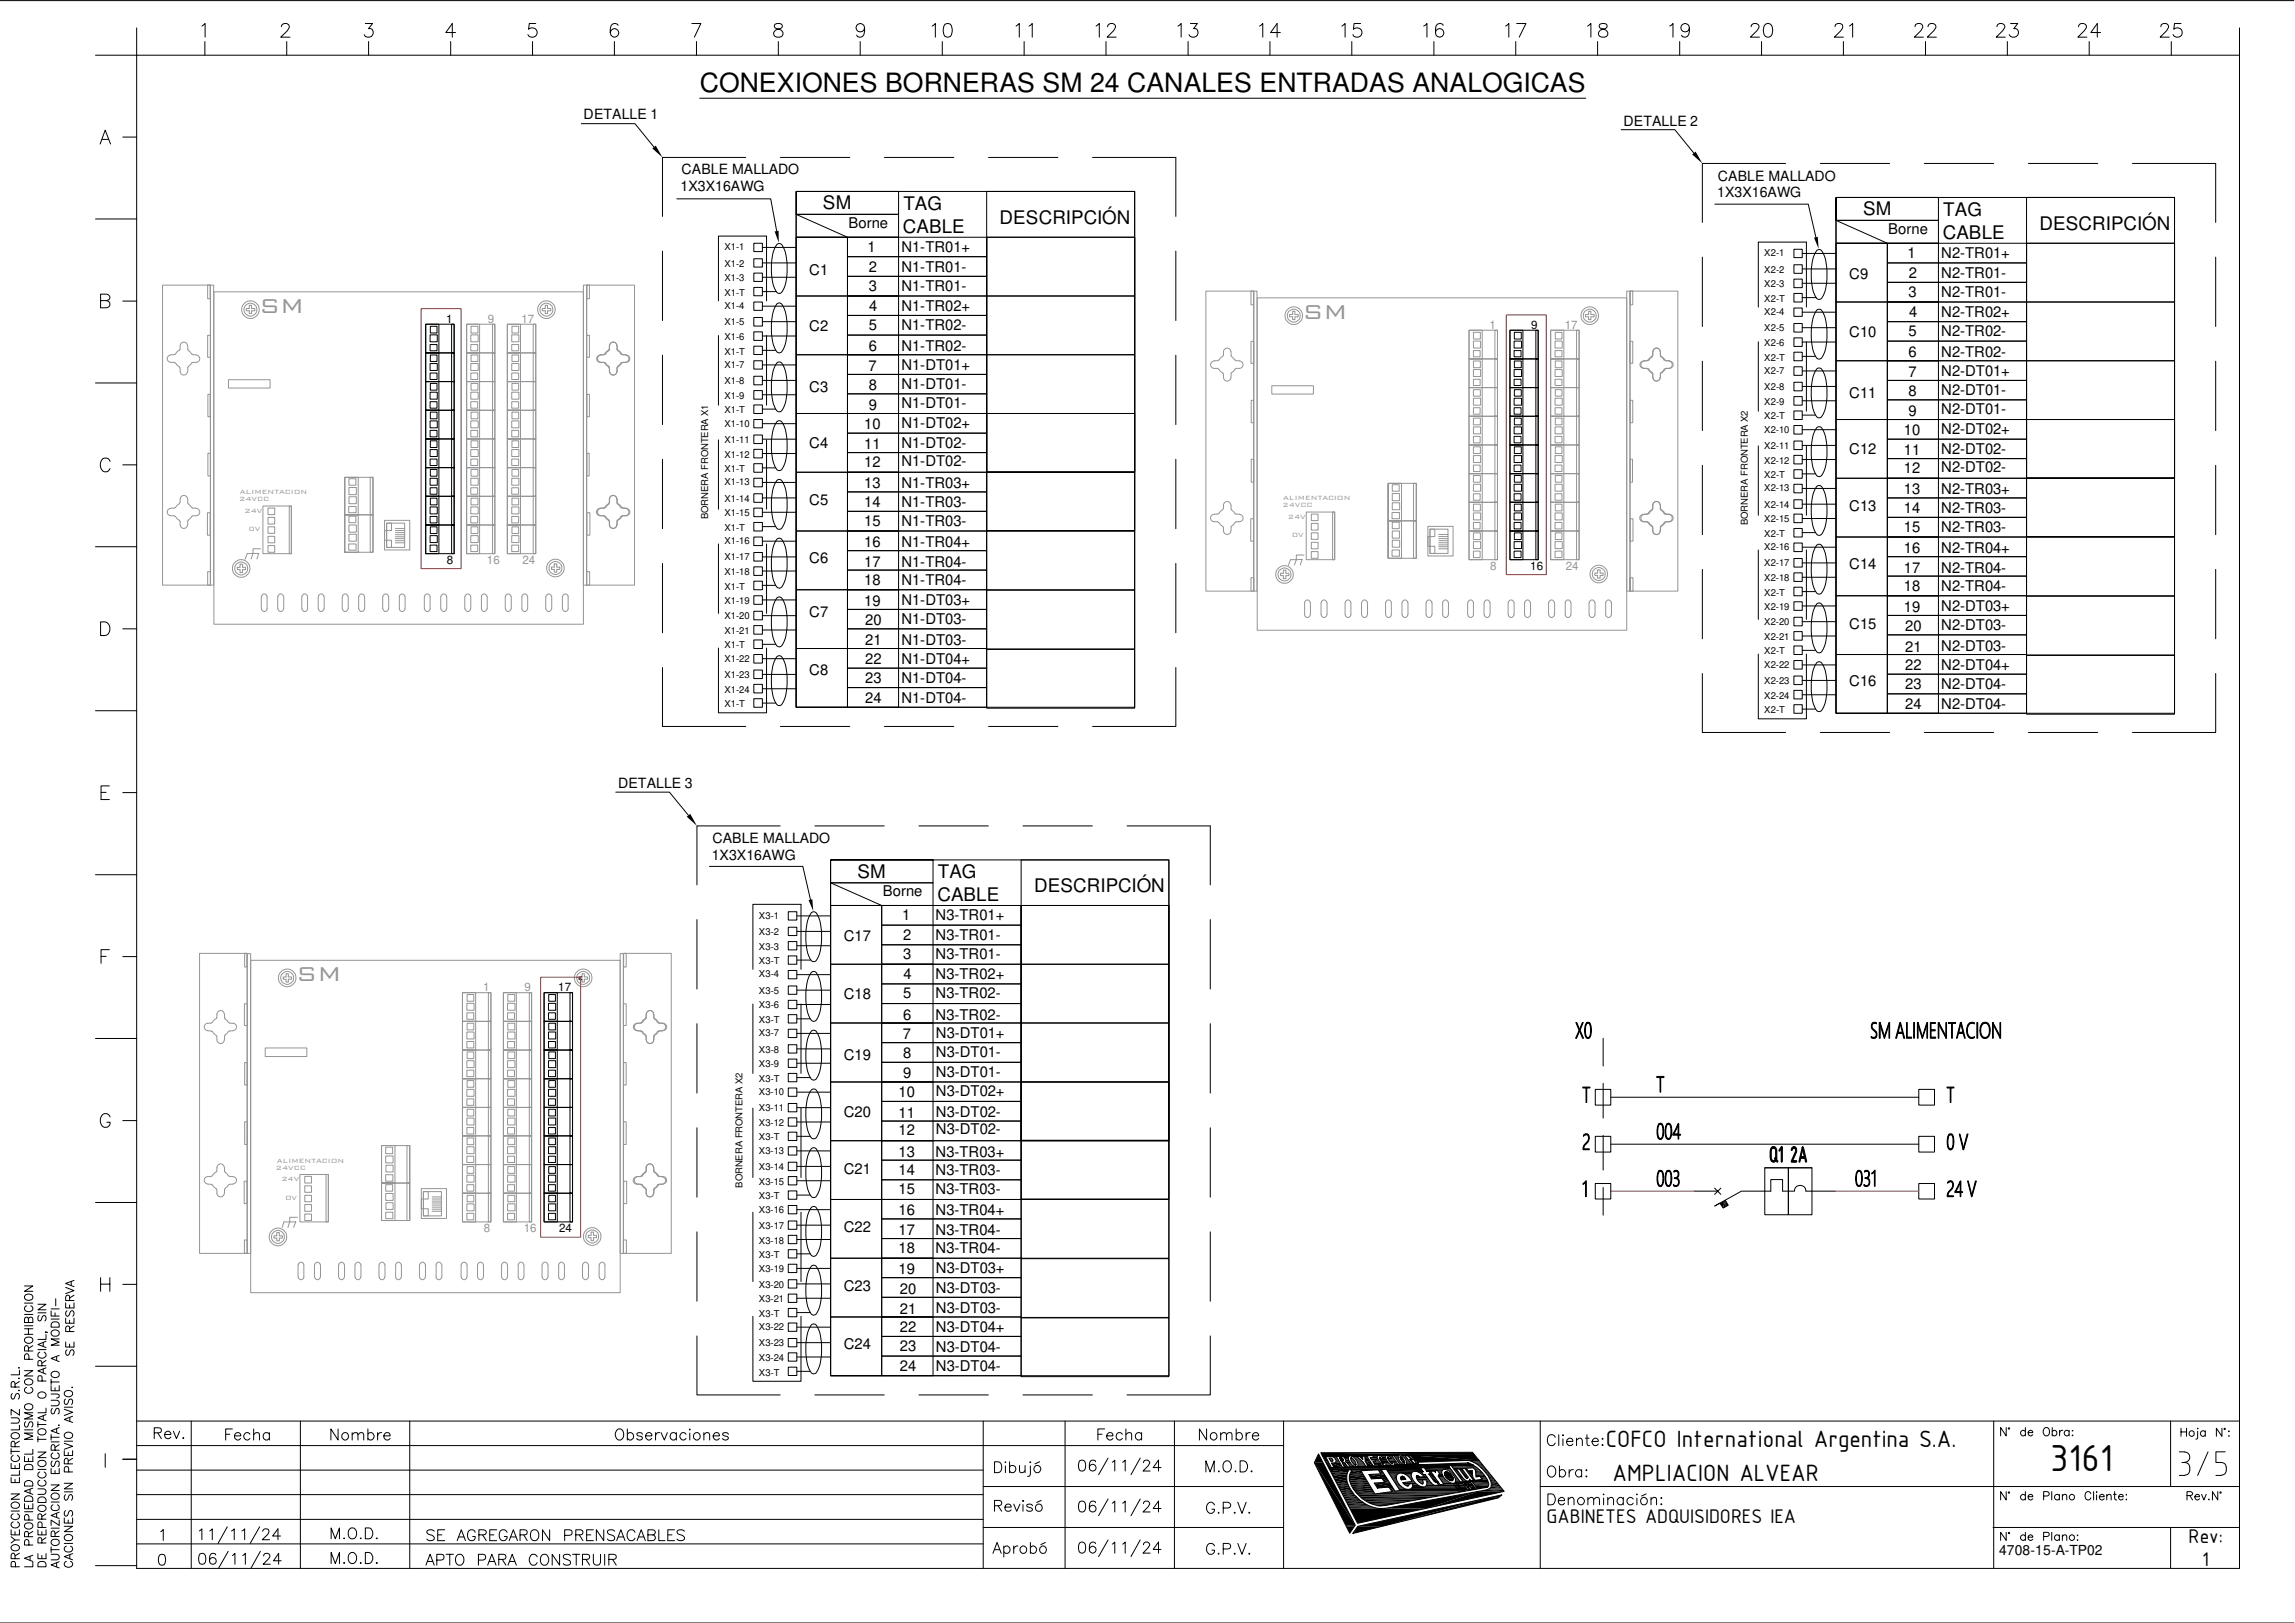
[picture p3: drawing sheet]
<svg xmlns="http://www.w3.org/2000/svg" width="420mm" height="297mm" viewBox="0 0 420 297" stroke-linecap="round" stroke-linejoin="round" font-family="sans-serif">
<defs><g id="words">
<text font-size="7.4" x="375.3" y="269.1">3161</text>
<text font-size="4.9" x="128.1" y="16.9">CONEXIONES BORNERAS SM 24 CANALES ENTRADAS ANALOGICAS</text>
<g font-size="4.9" fill="#939598">
<text x="47.5" y="57.2">SM</text>
<text x="238.5" y="58.3">SM</text>
<text x="54.3" y="179.5">SM</text>
</g>
<g font-size="4.7">
<text x="294" y="264.8">COFCO International Argentina S.A.</text>
<text x="295.2" y="271">AMPLIACION ALVEAR</text>
</g>
<g font-size="3.9">
<text x="283.1" y="278.8">GABINETES ADQUISIDORES IEA</text>
<text x="400.7" y="282.5">Rev:</text>
<text x="403.2" y="286.6">1</text>
</g>
<g font-size="3.4">
<text x="150.7" y="38.3">SM</text>
<text x="165.4" y="38.4">TAG</text>
<text x="183" y="40.9">DESCRIPCIÓN</text>
<text x="341.1" y="39.4">SM</text>
<text x="355.8" y="39.5">TAG</text>
<text x="165.3" y="42.6">CABLE</text>
<text x="355.7" y="43.7">CABLE</text>
<text x="373.4" y="42">DESCRIPCIÓN</text>
<text x="157" y="160.6">SM</text>
<text x="171.7" y="160.8">TAG</text>
<text x="171.6" y="164.9">CABLE</text>
<text x="189.3" y="163.3">DESCRIPCIÓN</text>
</g>
<g font-size="2.7">
<text x="155.3" y="41.7">Borne</text>
<text x="158.8" y="46.1">1</text>
<text x="165" y="46.1">N1-TR01+</text>
<text x="345.7" y="42.8">Borne</text>
<text x="349.2" y="47.2">1</text>
<text x="355.4" y="47.2">N2-TR01+</text>
<text x="148.2" y="50.3">C1</text>
<text x="159" y="53.2">3</text>
<text x="159.1" y="49.7">2</text>
<text x="165" y="49.7">N1-TR01-</text>
<text x="165" y="53.2">N1-TR01-</text>
<text x="338.5" y="51">C9</text>
<text x="349.5" y="50.8">2</text>
<text x="355.4" y="50.8">N2-TR01-</text>
<text x="159.1" y="56.9">4</text>
<text x="165" y="56.9">N1-TR02+</text>
<text x="349.4" y="54.3">3</text>
<text x="349.5" y="58">4</text>
<text x="355.4" y="54.3">N2-TR01-</text>
<text x="355.4" y="58">N2-TR02+</text>
<text x="148.2" y="60.5">C2</text>
<text x="159" y="60.4">5</text>
<text x="159" y="64.3">6</text>
<text x="165" y="60.4">N1-TR02-</text>
<text x="165" y="64.3">N1-TR02-</text>
<text x="338.5" y="61.6">C10</text>
<text x="349.4" y="61.5">5</text>
<text x="349.4" y="65.4">6</text>
<text x="355.4" y="61.5">N2-TR02-</text>
<text x="355.4" y="65.4">N2-TR02-</text>
<text x="148.2" y="71.7">C3</text>
<text x="159" y="67.9">7</text>
<text x="159" y="71.3">8</text>
<text x="165" y="67.7">N1-DT01+</text>
<text x="165" y="71.1">N1-DT01-</text>
<text x="349.4" y="69">7</text>
<text x="355.4" y="68.8">N2-DT01+</text>
<text x="159" y="75">9</text>
<text x="165" y="74.7">N1-DT01-</text>
<text x="338.5" y="72.8">C11</text>
<text x="349.4" y="72.4">8</text>
<text x="349.4" y="76.1">9</text>
<text x="355.4" y="72.2">N2-DT01-</text>
<text x="355.4" y="75.8">N2-DT01-</text>
<text x="148.2" y="82.1">C4</text>
<text x="158.2" y="78.5">10</text>
<text x="158.2" y="82.2">11</text>
<text x="165" y="78.3">N1-DT02+</text>
<text x="165" y="82">N1-DT02-</text>
<text x="338.5" y="83.2">C12</text>
<text x="348.6" y="79.6">10</text>
<text x="348.6" y="83.3">11</text>
<text x="355.4" y="79.4">N2-DT02+</text>
<text x="355.4" y="83.2">N2-DT02-</text>
<text x="158.2" y="85.4">12</text>
<text x="158.2" y="89.4">13</text>
<text x="165" y="85.2">N1-DT02-</text>
<text x="165" y="89.4">N1-TR03+</text>
<text x="348.6" y="86.5">12</text>
<text x="355.4" y="86.3">N2-DT02-</text>
<text x="148.2" y="92.5">C5</text>
<text x="158.2" y="92.7">14</text>
<text x="165" y="92.7">N1-TR03-</text>
<text x="338.5" y="93.6">C13</text>
<text x="348.6" y="90.5">13</text>
<text x="348.6" y="93.8">14</text>
<text x="355.4" y="90.5">N2-TR03+</text>
<text x="355.4" y="93.8">N2-TR03-</text>
<text x="158.2" y="100.1">16</text>
<text x="158.2" y="96.2">15</text>
<text x="165" y="100.1">N1-TR04+</text>
<text x="165" y="96.2">N1-TR03-</text>
<text x="348.6" y="101.2">16</text>
<text x="348.6" y="97.3">15</text>
<text x="355.4" y="101.2">N2-TR04+</text>
<text x="355.4" y="97.3">N2-TR03-</text>
<text x="148.2" y="103.1">C6</text>
<text x="158.2" y="103.7">17</text>
<text x="158.2" y="107">18</text>
<text x="165" y="103.7">N1-TR04-</text>
<text x="165" y="107">N1-TR04-</text>
<text x="338.5" y="104.2">C14</text>
<text x="348.6" y="104.8">17</text>
<text x="355.4" y="104.8">N2-TR04-</text>
<text x="148.2" y="112.8">C7</text>
<text x="158.2" y="110.9">19</text>
<text x="165" y="110.6">N1-DT03+</text>
<text x="348.6" y="108.1">18</text>
<text x="348.6" y="112">19</text>
<text x="355.4" y="108.1">N2-TR04-</text>
<text x="355.4" y="111.7">N2-DT03+</text>
<text x="158.4" y="114.5">20</text>
<text x="158.4" y="118.1">21</text>
<text x="165" y="114.3">N1-DT03-</text>
<text x="165" y="118">N1-DT03-</text>
<text x="338.5" y="115">C15</text>
<text x="348.8" y="115.6">20</text>
<text x="348.8" y="119.2">21</text>
<text x="355.4" y="115.4">N2-DT03-</text>
<text x="355.4" y="119.1">N2-DT03-</text>
<text x="148.2" y="123.6">C8</text>
<text x="158.4" y="121.5">22</text>
<text x="158.4" y="125">23</text>
<text x="165" y="121.4">N1-DT04+</text>
<text x="165" y="125">N1-DT04-</text>
<text x="338.5" y="125.6">C16</text>
<text x="348.8" y="122.6">22</text>
<text x="355.4" y="122.5">N2-DT04+</text>
<text x="158.4" y="128.6">24</text>
<text x="165" y="128.6">N1-DT04-</text>
<text x="348.8" y="126.1">23</text>
<text x="348.8" y="129.8">24</text>
<text x="355.4" y="126.1">N2-DT04-</text>
<text x="355.4" y="129.7">N2-DT04-</text>
<text x="161.6" y="164">Borne</text>
<text x="154.5" y="172.2">C17</text>
<text x="165.1" y="168.4">1</text>
<text x="165.4" y="172">2</text>
<text x="171.3" y="168.4">N3-TR01+</text>
<text x="171.3" y="172">N3-TR01-</text>
<text x="165.4" y="175.5">3</text>
<text x="165.4" y="179.2">4</text>
<text x="171.3" y="175.5">N3-TR01-</text>
<text x="171.3" y="179.2">N3-TR02+</text>
<text x="154.5" y="182.9">C18</text>
<text x="165.4" y="182.7">5</text>
<text x="171.3" y="182.7">N3-TR02-</text>
<text x="165.3" y="190.2">7</text>
<text x="165.4" y="186.6">6</text>
<text x="171.3" y="186.6">N3-TR02-</text>
<text x="171.3" y="190.1">N3-DT01+</text>
<text x="154.5" y="194">C19</text>
<text x="165.4" y="193.7">8</text>
<text x="165.4" y="197.3">9</text>
<text x="171.3" y="193.4">N3-DT01-</text>
<text x="171.3" y="197.1">N3-DT01-</text>
<text x="164.5" y="200.8">10</text>
<text x="171.3" y="200.6">N3-DT02+</text>
<text x="154.5" y="204.4">C20</text>
<text x="164.5" y="204.6">11</text>
<text x="164.5" y="207.8">12</text>
<text x="171.3" y="204.4">N3-DT02-</text>
<text x="171.3" y="207.5">N3-DT02-</text>
<text x="154.5" y="214.8">C21</text>
<text x="164.5" y="211.7">13</text>
<text x="164.5" y="215">14</text>
<text x="171.3" y="211.7">N3-TR03+</text>
<text x="171.3" y="215">N3-TR03-</text>
<text x="164.5" y="218.6">15</text>
<text x="171.3" y="218.6">N3-TR03-</text>
<text x="154.5" y="225.4">C22</text>
<text x="164.5" y="222.4">16</text>
<text x="164.5" y="226">17</text>
<text x="171.3" y="222.4">N3-TR04+</text>
<text x="171.3" y="226">N3-TR04-</text>
<text x="164.5" y="229.3">18</text>
<text x="164.5" y="233.2">19</text>
<text x="171.3" y="229.3">N3-TR04-</text>
<text x="171.3" y="233">N3-DT03+</text>
<text x="154.5" y="236.2">C23</text>
<text x="164.7" y="236.8">20</text>
<text x="171.3" y="236.6">N3-DT03-</text>
<text x="164.7" y="240.5">21</text>
<text x="164.7" y="243.9">22</text>
<text x="171.3" y="240.3">N3-DT03-</text>
<text x="171.3" y="243.8">N3-DT04+</text>
<text x="154.5" y="246.9">C24</text>
<text x="164.7" y="247.3">23</text>
<text x="164.7" y="251">24</text>
<text x="171.3" y="247.4">N3-DT04-</text>
<text x="171.3" y="251">N3-DT04-</text>
</g>
<g font-size="2.6">
<text x="106.8" y="21.7">DETALLE 1</text>
<text x="297.2" y="23">DETALLE 2</text>
<text x="124.6" y="35">1X3X16AWG</text>
<text x="124.8" y="31.9">CABLE MALLADO</text>
<text x="314.5" y="33">CABLE MALLADO</text>
<text x="314.4" y="36.1">1X3X16AWG</text>
<text x="113.2" y="144.2">DETALLE 3</text>
<text x="130.4" y="154.2">CABLE MALLADO</text>
<text x="130.3" y="157.4">1X3X16AWG</text>
</g>
<text font-size="2.5" x="366" y="284.7">4708-15-A-TP02</text>
<g font-size="2.1">
<text x="81.7" y="59.1">1</text>
<text x="280.3" y="60.2">9</text>
<text x="81.8" y="103.2">8</text>
<text x="280.2" y="104.3">16</text>
<text x="102.2" y="181.4">17</text>
<text x="102.4" y="225.5">24</text>
</g>
<g font-size="2.1" fill="#939598">
<text x="89.3" y="59.1">9</text>
<text x="95.5" y="59.1">17</text>
<text x="272.7" y="60.2">1</text>
<text x="286.5" y="60.2">17</text>
<text x="89.2" y="103.2">16</text>
<text x="95.6" y="103.2">24</text>
<text x="272.8" y="104.3">8</text>
<text x="286.6" y="104.3">24</text>
<text x="88.4" y="181.4">1</text>
<text x="96" y="181.4">9</text>
<text x="88.6" y="225.5">8</text>
<text x="95.9" y="225.5">16</text>
</g>
<g font-size="1.7">
<text x="132.6" y="45.8">X1-1</text>
<text x="323" y="46.9">X2-1</text>
<text x="132.6" y="48.8">X1-2</text>
<text x="132.6" y="51.5">X1-3</text>
<text x="323" y="49.9">X2-2</text>
<text x="323" y="52.6">X2-3</text>
<text x="132.6" y="56.6">X1-4</text>
<text x="132.6" y="59.5">X1-5</text>
<text x="132.6" y="54.1">X1-T</text>
<text x="323" y="57.7">X2-4</text>
<text x="323" y="55.2">X2-T</text>
<text x="132.6" y="62.3">X1-6</text>
<text x="132.6" y="64.9">X1-T</text>
<text x="323" y="60.6">X2-5</text>
<text x="323" y="63.4">X2-6</text>
<text x="323" y="66">X2-T</text>
<text x="132.6" y="67.3">X1-7</text>
<text x="132.6" y="70.3">X1-8</text>
<text x="323" y="68.4">X2-7</text>
<text x="323" y="71.4">X2-8</text>
<text x="132.6" y="73">X1-9</text>
<text x="132.6" y="75.6">X1-T</text>
<text x="323" y="74.1">X2-9</text>
<text x="323" y="76.7">X2-T</text>
<text x="132.6" y="78.1">X1-10</text>
<text x="132.6" y="81.1">X1-11</text>
<text x="132.6" y="83.8">X1-12</text>
<text x="323" y="79.2">X2-10</text>
<text x="323" y="82.2">X2-11</text>
<text x="132.6" y="88.8">X1-13</text>
<text x="132.6" y="86.4">X1-T</text>
<text x="323" y="89.9">X2-13</text>
<text x="323" y="84.9">X2-12</text>
<text x="323" y="87.5">X2-T</text>
<text x="129.6" y="95.1" transform="rotate(-90 129.6 95.1)">BORNERA FRONTERA X1</text>
<text x="132.6" y="91.8">X1-14</text>
<text x="132.6" y="94.5">X1-15</text>
<text x="323" y="92.9">X2-14</text>
<text x="323" y="95.6">X2-15</text>
<text x="132.6" y="99.6">X1-16</text>
<text x="132.6" y="97.1">X1-T</text>
<text x="320" y="96.2" transform="rotate(-90 320 96.2)">BORNERA FRONTERA X2</text>
<text x="323" y="100.7">X2-16</text>
<text x="323" y="98.2">X2-T</text>
<text x="132.6" y="102.6">X1-17</text>
<text x="132.6" y="105.3">X1-18</text>
<text x="132.6" y="107.9">X1-T</text>
<text x="323" y="103.7">X2-17</text>
<text x="323" y="106.4">X2-18</text>
<text x="132.6" y="113.3">X1-20</text>
<text x="132.6" y="110.5">X1-19</text>
<text x="323" y="109">X2-T</text>
<text x="323" y="111.6">X2-19</text>
<text x="132.6" y="116">X1-21</text>
<text x="132.6" y="118.6">X1-T</text>
<text x="323" y="114.4">X2-20</text>
<text x="323" y="117.1">X2-21</text>
<text x="323" y="119.7">X2-T</text>
<text x="132.6" y="121.1">X1-22</text>
<text x="132.6" y="124.1">X1-23</text>
<text x="323" y="122.2">X2-22</text>
<text x="323" y="125.2">X2-23</text>
<text x="132.6" y="126.8">X1-24</text>
<text x="132.6" y="129.4">X1-T</text>
<text x="323" y="127.9">X2-24</text>
<text x="323" y="130.5">X2-T</text>
<text x="138.9" y="168.1">X3-1</text>
<text x="138.9" y="171.1">X3-2</text>
<text x="138.9" y="173.8">X3-3</text>
<text x="138.9" y="178.9">X3-4</text>
<text x="138.9" y="176.4">X3-T</text>
<text x="138.9" y="181.9">X3-5</text>
<text x="138.9" y="184.6">X3-6</text>
<text x="138.9" y="189.6">X3-7</text>
<text x="138.9" y="187.2">X3-T</text>
<text x="138.9" y="192.6">X3-8</text>
<text x="138.9" y="195.3">X3-9</text>
<text x="138.9" y="197.9">X3-T</text>
<text x="138.9" y="200.4">X3-10</text>
<text x="138.9" y="203.4">X3-11</text>
<text x="138.9" y="206.1">X3-12</text>
<text x="138.9" y="208.7">X3-T</text>
<text x="138.9" y="211.1">X3-13</text>
<text x="138.9" y="214.2">X3-14</text>
<text x="135.9" y="217.4" transform="rotate(-90 135.9 217.4)">BORNERA FRONTERA X2</text>
<text x="138.9" y="221.9">X3-16</text>
<text x="138.9" y="216.9">X3-15</text>
<text x="138.9" y="219.5">X3-T</text>
<text x="138.9" y="224.9">X3-17</text>
<text x="138.9" y="227.6">X3-18</text>
<text x="138.9" y="230.2">X3-T</text>
<text x="138.9" y="232.8">X3-19</text>
<text x="138.9" y="235.7">X3-20</text>
<text x="138.9" y="238.4">X3-21</text>
<text x="138.9" y="243.4">X3-22</text>
<text x="138.9" y="241">X3-T</text>
<text x="138.9" y="246.4">X3-23</text>
<text x="138.9" y="249.1">X3-24</text>
<text x="138.9" y="251.7">X3-T</text>
</g>
<g font-size="1.5" fill="#939598">
<text x="43.8" y="91.8">24VCC</text>
<text x="43.9" y="90.5">ALIMENTACION</text>
<text x="44.8" y="93.8">24V</text>
<text x="234.8" y="92.9">24VCC</text>
<text x="234.9" y="91.6">ALIMENTACION</text>
<text x="235.8" y="94.9">24V</text>
<text x="45.6" y="97.3">0V</text>
<text x="236.6" y="98.4">0V</text>
<text x="50.5" y="214.1">24VCC</text>
<text x="50.7" y="212.8">ALIMENTACION</text>
<text x="51.5" y="216.1">24V</text>
<text x="52.3" y="219.6">0V</text>
</g>
</g></defs>
<g fill="none" stroke="#000" stroke-width=".18">
<path d="M0 .1h419.9M17.5 10.1h392.5M25 5.1v281.9h385v-281.9M37 4.8l.6-.5v2.5M37.5 7.6v2.5M51.5 4.9a.58 .58 0 0 1 .5-.6h.5a.58 .58 0 0 1 .3 .9l-.2 .4-1.2 1.2h1.7M52.5 7.6v2.5M66.9 4.3h1.3l-.7 .9a.81 .81 0 0 1 .8 1 .81 .81 0 0 1-1 .6l-.4-.1-.2-.4M67.5 7.6v2.5M82.5 7.6v2.5M83.4 6h-1.8l1.2-1.7v2.5M97.5 7.6v2.5"/>
<path d="M98.1 4.3h-1.2l-.1 1.1a.9 .9 0 0 1 1.3 0 .9 .9 0 0 1-.1 1.3 .9 .9 0 0 1-1.4-.4M112.5 7.6v2.5M113.2 4.6a.73 .73 0 0 0-.7-.3 .73 .73 0 0 0-.7 .5 1.72 1.72 0 0 0 .3 1.9 .78 .78 0 0 0 1.1-.4 .78 .78 0 0 0-.5-1.1 .78 .78 0 0 0-1 .8M126.7 4.3h1.6l-1.2 2.5M127.5 7.6v2.5M128.1 18h162.2M141.9 4.4l-.1 .5a1.62 1.62 0 0 0 1.2 .6 .68 .68 0 0 1 .4 .7 .68 .68 0 0 1-.7 .6h-.5a.72 .72 0 0 1-.6-.8 .72 .72 0 0 1 .8-.6l.7-.3 .1-.5a.95 .95 0 0 0-1.3-.2zM142.5 7.6v2.5M157.5 7.6v2.5M158.3 5.1a.78 .78 0 0 1-1.1 .7 .78 .78 0 0 1-.3-1.2 .78 .78 0 0 1 1.3 0 2.12 2.12 0 0 1-.3 2.1 .7 .7 0 0 1-1.1-.3M170.6 4.8l.6-.5v2.5M172.5 7.6v2.5"/>
<path d="M173 4.4a.8 .8 0 0 1 1.2 .4 2.08 2.08 0 0 1-.2 1.9 .8 .8 0 0 1-1.2-.4 2.08 2.08 0 0 1 .2-1.9zM186 4.8l.6-.5v2.5M187.5 7.6v2.5M188.4 4.8l.6-.5v2.5M200.7 4.8l.6-.5v2.5M202.5 7.6v2.5M202.8 4.9a.58 .58 0 0 1 .5-.6h.5a.58 .58 0 0 1 .3 .9l-.2 .4-1.2 1.2h1.6M215.6 4.8l.6-.5v2.5M217.5 7.6v2.5M217.9 4.3h1.3l-.7 .9a.81 .81 0 0 1 .8 1 .81 .81 0 0 1-1 .6l-.4-.1-.2-.4M230.6 4.8l.6-.5v2.5M232.5 7.6v2.5"/>
<path d="M234.4 6h-1.8l1.2-1.7v2.5M245.7 4.8l.6-.5v2.5M247.5 7.6v2.5M249.1 4.3h-1.2l-.1 1.1a.89 .89 0 0 1 1.3-.1 .89 .89 0 0 1-.1 1.3 .89 .89 0 0 1-1.3-.3M260.6 4.8l.6-.5v2.5M262.5 7.6v2.5M264.2 4.6a.73 .73 0 0 0-.7-.3 .73 .73 0 0 0-.6 .5 1.96 1.96 0 0 0 .2 1.9 .77 .77 0 0 0 1.2-.3 .77 .77 0 0 0-.5-1.1 .77 .77 0 0 0-1 .7M275.6 4.8l.6-.5v2.5M277.5 7.6v2.5M277.7 4.3h1.7l-1.3 2.5M290.7 4.8l.6-.5v2.5M292.5 7.6v2.5"/>
<path d="M292.9 4.4l-.1 .5a1.62 1.62 0 0 0 1.2 .6 .68 .68 0 0 1 .4 .7 .68 .68 0 0 1-.6 .6 .85 .85 0 0 1-1.1-.5 .85 .85 0 0 1 .7-.9l.5-.2a.48 .48 0 0 0 .2-.8l-.3-.1zM305.7 4.8l.6-.5v2.5M307.5 7.6v2.5M309.3 5.1a.78 .78 0 0 1-1.1 .7 .78 .78 0 0 1-.3-1.2 .78 .78 0 0 1 1.3 0 2.12 2.12 0 0 1-.3 2.1 .7 .7 0 0 1-1.1-.3M320.6 4.9l.1-.4a.79 .79 0 0 1 1.3 .3v.2l-.4 .6-1.1 1.2h1.6M322.5 7.6v2.5M323.2 4.4a.8 .8 0 0 1 1.2 .4 1.94 1.94 0 0 1-.3 1.9 .8 .8 0 0 1-1.1-.4 1.94 1.94 0 0 1 .2-1.9zM336 4.9a.5 .5 0 0 1 .4-.6h.5a.58 .58 0 0 1 .4 .9l-1.5 1.6h1.7M337.5 7.6v2.5M338.6 4.8l.6-.5v2.5M350.6 4.9a.5 .5 0 0 1 .5-.6h.4a.58 .58 0 0 1 .4 .9l-.2 .4-1.2 1.2h1.6M352.5 7.6v2.5"/>
<path d="M353 4.9l.1-.4a.79 .79 0 0 1 1.3 .3v.2l-.4 .6-1.2 1.2h1.7M365.6 4.9l.1-.4a.79 .79 0 0 1 1.3 .3v.2l-.4 .6-1.1 1.2h1.6M367.5 7.6v2.5M368.1 4.3h1.3l-.7 .9a.82 .82 0 0 1 .8 1 .82 .82 0 0 1-1.1 .6l-.3-.1-.3-.4M380.5 4.9l.2-.4a.79 .79 0 0 1 1.3 .3v.2l-.4 .6-1.2 1.2h1.7M382.5 7.6v2.5M384.6 6h-1.8l1.2-1.7v2.5M395.6 4.9a.5 .5 0 0 1 .5-.6h.4a.58 .58 0 0 1 .4 .9l-.2 .4-1.2 1.2h1.6M397.5 7.6v2.5M399.3 4.3h-1.2l-.1 1.1a.88 .88 0 0 1 1.3 0 .88 .88 0 0 1-.2 1.3 .88 .88 0 0 1-1.3-.4M18.3 26.4l1-2.6 .9 2.6M18.7 25.5h1.2"/>
<path d="M22.5 25.1h2.5M106.4 22.6h9.8l3.5 4.3M123.9 36.4h17.2l1.1 5.9M136.5 28.8h-15.2v10.8M142.9 28.8h12.7M145.8 35h61.9v94.4h-61.9v-94.4h18.7v4.2h-18.7zM145.8 39.2h18.7v4.2h-18.7zM145.8 39.2l9.4 4.2M161.9 28.8h12.7M180.6 35h27.1v51.3h-27.1zM181 28.8h12.7M200 28.8h15.3v10.8"/>
<path d="M296.8 23.7h9.8l3.5 4.3M313.9 37.4h17.1l1.4 6M326.9 29.9h-15.2v10.8M333.2 29.9h12.7M336.1 36.1h62v94.4h-62v-94.4h18.8v4.2h-18.8zM352.3 29.9h12.7M371 36.1h27.1v51.3h-27.1zM371.3 29.9h12.7M390.4 29.9h15.2v10.8M17.5 40.1h7.5M18.4 55h1.1l.4-.1a.54 .54 0 0 0 0-.9l-.4-.2h-1.1v2.5h1.1a.66 .66 0 0 0 .6-.6 .66 .66 0 0 0-.6-.7M22.5 55.1h2.5"/>
<path d="M77.9 59.3h5.2v5.3h-5.2zM77.9 59.3h2.4v5.3h-2.4zM78.8 59.7h1.2v1.2h-1.2zM82.7 59.3v5.3h.4v5.2h-5.2v-5.2h5.2v-5.3zM121.3 46v12.7M131.5 55.1v-11.9h8.8v11.9M138 55.3h1.6v1.5h-1.6zM138 58.1h1.6v1.6h-1.6zM138 44.5h1.6v1.5h-1.6zM138 47.4h1.6v1.5h-1.6zM138 50h1.6v1.5h-1.6zM138 52.6h1.6v1.5h-1.6z"/>
<path d="M139.6 56h6.2M139.6 58.9h6.2M139.6 45.3h6.2M139.6 48.1h6.2M139.6 50.7h6.2M139.6 53.4h2.5M142.2 44.7a.74 .74 0 0 1 1.2 .6 11.3 11.3 0 0 1 0 7.7 .76 .76 0 0 1-.7 .7 .76 .76 0 0 1-.8-.7 11.3 11.3 0 0 1 0-7.7zM142.2 55.6a.74 .74 0 0 1 1.2 .6 11.3 11.3 0 0 1 0 7.7 .76 .76 0 0 1-.7 .7 .76 .76 0 0 1-.8-.7 11.3 11.3 0 0 1 0-7.7zM145.8 43.4h9.4v86h-9.4zM145.8 54.2h18.7v10.7h-18.7zM145.8 43.4h18.7v10.8h-18.7zM155.2 54.2h25.4v3.5h-25.4z"/>
<path d="M155.2 57.7h25.4v3.6h-25.4zM155.2 43.4h25.4v3.6h-25.4zM155.2 47h25.4v3.6h-25.4zM155.2 50.6h25.4v3.6h-25.4zM180.6 43.4h27.1v53.7h-27.1zM180.6 54.2h27.1v10.7h-27.1zM180.6 43.4h27.1v10.8h-27.1zM215.3 46v12.7M311.7 47.1v12.7M321.9 56.2v-11.9h8.8v11.9M328.4 56.4h1.5v1.5h-1.5zM328.4 59.2h1.5v1.6h-1.5z"/>
<path d="M328.4 45.6h1.5v1.5h-1.5zM328.4 48.5h1.5v1.5h-1.5zM328.4 51.1h1.5v1.5h-1.5zM328.4 53.7h1.5v1.6h-1.5zM329.9 57.1h6.2M329.9 60h6.2M329.9 46.4h6.2M329.9 49.2h6.2M329.9 51.8h6.2M329.9 54.5h2.6M332.6 45.8a.74 .74 0 0 1 1.2 .6 11.3 11.3 0 0 1 0 7.7 .76 .76 0 0 1-.8 .7 .76 .76 0 0 1-.7-.7 11.3 11.3 0 0 1 0-7.7zM332.6 56.8a.74 .74 0 0 1 1.2 .5 11.3 11.3 0 0 1 0 7.7 .76 .76 0 0 1-.8 .7 .76 .76 0 0 1-.7-.7 11.3 11.3 0 0 1 0-7.7z"/>
<path d="M336.1 40.3h18.8v4.2h-18.8zM336.1 44.5h9.4v86h-9.4zM336.1 55.3h18.8v10.7h-18.8zM336.1 44.5h18.8v10.8h-18.8zM336.1 40.3l9.4 4.2M345.5 55.3h25.5v3.6h-25.5zM345.5 58.9h25.5v3.5h-25.5zM345.5 44.5h25.5v3.6h-25.5zM345.5 48.1h25.5v3.6h-25.5zM345.5 51.7h25.5v3.6h-25.5zM371 44.5h27.1v53.7h-27.1zM371 55.3h27.1v10.7h-27.1z"/>
<path d="M371 44.5h27.1v10.8h-27.1zM405.6 47.1v12.7M17.5 70.1h7.5M77.9 64.6h2.4v5.2h-2.4zM77.9 69.8h2.4v5.3h-2.4zM77.9 75.1h2.4v5.2h-2.4zM78.7 63.1h1.3v1.1h-1.3zM78.7 61.3h1.4v1.3h-1.4zM78.7 68.3h1.3v1.2h-1.3zM78.7 66.5h1.4v1.3h-1.4zM78.7 73.5h1.3v1.2h-1.3zM78.7 71.8h1.4v1.3h-1.4z"/>
<path d="M78.7 78.8h1.3v1.2h-1.3zM78.7 77h1.4v1.3h-1.4zM78.8 65h1.2v1.2h-1.2zM78.8 70.2h1.2v1.2h-1.2zM78.8 75.4h1.2v1.3h-1.2zM82.7 64.6v5.2h.4v5.3h-5.2v-5.3h5.2v-5.2zM82.7 69.8v5.3h.4v5.2h-5.2v-5.2h5.2v-5.3zM82.7 75.1v5.2h.4v5.3h-5.2v-5.3h5.2v-5.2zM121.3 65v12.7M131.5 61.4v12.8M138 76.8h1.6v1.5h-1.6zM138 79.6h1.6v1.6h-1.6z"/>
<path d="M138 66h1.6v1.5h-1.6zM138 68.9h1.6v1.5h-1.6zM138 71.5h1.6v1.6h-1.6zM138 74.1h1.6v1.6h-1.6zM138 60.7h1.6v1.6h-1.6zM138 63.4h1.6v1.5h-1.6zM139.6 77.5h6.2M139.6 66.8h6.2M139.6 69.6h6.2M139.6 72.2h6.2M139.6 74.9h2.4M139.6 61.5h6.2"/>
<path d="M139.6 64.1h2.4M140.3 61.4v12.8M142.2 66.4a.74 .74 0 0 1 1.2 .6 11.3 11.3 0 0 1 0 7.7 .76 .76 0 0 1-.7 .7 .76 .76 0 0 1-.8-.7 11.3 11.3 0 0 1 0-7.7zM142.2 77.2a.74 .74 0 0 1 1.2 .5 11.3 11.3 0 0 1 0 7.7 .76 .76 0 0 1-.7 .7 .76 .76 0 0 1-.8-.7 11.3 11.3 0 0 1 0-7.7zM145.8 75.7h18.7v10.7h-18.7zM145.8 64.9h18.7v10.8h-18.7zM155.2 75.7h25.4v3.6h-25.4zM155.2 79.3h25.4v3.5h-25.4zM155.2 64.9h25.4v3.6h-25.4zM155.2 68.5h25.4v3.6h-25.4zM155.2 72.1h25.4v3.6h-25.4zM155.2 61.3h25.4v3.6h-25.4z"/>
<path d="M180.6 75.7h27.1v10.7h-27.1zM180.6 64.9h27.1v10.8h-27.1zM215.3 65v12.7M276.4 60.4h5.2v5.3h-5.2zM276.4 60.4h2.4v5.3h-2.4zM276.4 65.7h2.4v5.2h-2.4zM276.4 70.9h2.4v5.3h-2.4zM276.4 76.2h2.4v5.2h-2.4zM277.2 64.2h1.3v1.1h-1.3zM277.2 62.4h1.4v1.3h-1.4zM277.2 69.4h1.3v1.2h-1.3zM277.2 67.6h1.4v1.3h-1.4z"/>
<path d="M277.2 74.6h1.3v1.2h-1.3zM277.2 72.9h1.4v1.3h-1.4zM277.2 79.9h1.3v1.2h-1.3zM277.2 78.1h1.4v1.3h-1.4zM277.2 60.8h1.3v1.2h-1.3zM277.2 66.1h1.3v1.2h-1.3zM277.2 71.3h1.3v1.2h-1.3zM277.2 76.5h1.3v1.3h-1.3zM281.2 60.4v5.3h.4v5.2h-5.2v-5.2h5.2v-5.3zM281.2 65.7v5.2h.4v5.3h-5.2v-5.3h5.2v-5.2zM281.2 70.9v5.3h.4v5.2h-5.2v-5.2h5.2v-5.3zM281.2 76.2v5.2h.4v5.3h-5.2v-5.3h5.2v-5.2z"/>
<path d="M311.7 66.1v12.7M321.9 62.6v12.7M328.4 77.9h1.5v1.5h-1.5zM328.4 67.1h1.5v1.6h-1.5zM328.4 70h1.5v1.5h-1.5zM328.4 72.6h1.5v1.6h-1.5zM328.4 75.2h1.5v1.6h-1.5zM328.4 61.8h1.5v1.6h-1.5zM328.4 64.5h1.5v1.5h-1.5zM329.9 78.6h6.2M329.9 67.9h6.2M329.9 70.7h6.2"/>
<path d="M329.9 73.3h6.2M329.9 76h2.5M329.9 62.6h6.2M329.9 65.2h2.5M330.7 62.6v12.7M332.6 67.5a.74 .74 0 0 1 1.2 .6 11.3 11.3 0 0 1 0 7.7 .76 .76 0 0 1-.8 .7 .76 .76 0 0 1-.7-.7 11.3 11.3 0 0 1 0-7.7zM332.6 78.3a.74 .74 0 0 1 1.2 .5 11.3 11.3 0 0 1 0 7.7 .76 .76 0 0 1-.8 .7 .76 .76 0 0 1-.7-.7 11.3 11.3 0 0 1 0-7.7zM336.1 76.8h18.8v10.7h-18.8zM336.1 66h18.8v10.8h-18.8zM345.5 76.8h25.5v3.6h-25.5zM345.5 66h25.5v3.6h-25.5zM345.5 69.6h25.5v3.6h-25.5z"/>
<path d="M345.5 73.2h25.5v3.6h-25.5zM345.5 62.4h25.5v3.6h-25.5zM371 76.8h27.1v10.7h-27.1zM371 66h27.1v10.8h-27.1zM405.6 66.1v12.7M20.2 84.4a.91 .91 0 0 0-1.1-.6 .91 .91 0 0 0-.7 1 1.19 1.19 0 0 0 1.2 1.5l.6-.5M22.5 85.1h2.5M77.9 80.3h2.4v5.3h-2.4zM77.9 85.6h2.4v5.2h-2.4zM77.9 90.8h2.4v5.3h-2.4zM77.9 96.1h2.4v5.2h-2.4zM78.7 84h1.3v1.2h-1.3z"/>
<path d="M78.7 82.3h1.4v1.3h-1.4zM78.7 89.3h1.3v1.2h-1.3zM78.7 87.5h1.4v1.3h-1.4zM78.7 94.5h1.3v1.2h-1.3zM78.7 92.8h1.4v1.3h-1.4zM78.7 99.8h1.3v1.2h-1.3zM78.7 98h1.4v1.3h-1.4zM78.8 80.7h1.2v1.2h-1.2zM78.8 85.9h1.2v1.3h-1.2zM78.8 91.2h1.2v1.2h-1.2zM78.8 96.4h1.2v1.2h-1.2zM82.7 96.1h.4v5.2h-.4z"/>
<path d="M82.7 80.3v5.3h.4v5.2h-5.2v-5.2h5.2v-5.3zM82.7 85.6v5.2h.4v5.3h-5.2v-5.3h5.2v-5.2zM82.7 90.8v5.3h.4v5.2h-5.2v-5.2h5.2v-5.3zM121.3 84.1v12.7M131.5 80.5v12.7M131.5 99.6v12.7M138 98.3h1.6v1.6h-1.6zM138 87.5h1.6v1.6h-1.6zM138 90.4h1.6v1.5h-1.6zM138 93h1.6v1.6h-1.6zM138 95.6h1.6v1.6h-1.6zM138 82.2h1.6v1.6h-1.6z"/>
<path d="M138 84.9h1.6v1.5h-1.6zM139.6 99h6.2M139.6 88.3h6.2M139.6 91.1h6.2M139.6 93.8h6.2M139.6 96.4h2.4M139.6 80.4h6.2M139.6 83h6.2M139.6 85.6h2.4M140.3 80.5v12.7M140.3 99.6v12.7M142.2 87.9a.74 .74 0 0 1 1.2 .6 11.3 11.3 0 0 1 0 7.7 .76 .76 0 0 1-.7 .7 .76 .76 0 0 1-.8-.7 11.3 11.3 0 0 1 0-7.7z"/>
<path d="M142.2 98.7a.74 .74 0 0 1 1.2 .5 11.3 11.3 0 0 1 0 7.7 .76 .76 0 0 1-.7 .7 .76 .76 0 0 1-.8-.7 11.3 11.3 0 0 1 0-7.7zM145.8 97.2h18.7v10.7h-18.7zM145.8 86.4h18.7v10.8h-18.7zM155.2 97.2h25.4v3.6h-25.4zM155.2 86.4h25.4v3.6h-25.4zM155.2 90h25.4v3.6h-25.4zM155.2 93.6h25.4v3.6h-25.4zM155.2 82.8h25.4v3.6h-25.4zM180.6 97.2h27.1v10.7h-27.1zM180.6 86.4h27.1v10.8h-27.1zM215.3 84.1v12.7M276.4 81.4h2.4v5.3h-2.4z"/>
<path d="M276.4 86.7h2.4v5.2h-2.4zM276.4 91.9h2.4v5.3h-2.4zM276.4 97.2h2.4v5.2h-2.4zM277.2 85.1h1.3v1.2h-1.3zM277.2 83.4h1.4v1.3h-1.4zM277.2 90.4h1.3v1.2h-1.3zM277.2 88.6h1.4v1.3h-1.4zM277.2 95.6h1.3v1.2h-1.3zM277.2 93.9h1.4v1.3h-1.4zM277.2 99.1h1.4v1.3h-1.4zM277.2 81.8h1.3v1.2h-1.3zM277.2 87h1.3v1.3h-1.3z"/>
<path d="M277.2 92.3h1.3v1.2h-1.3zM277.2 97.5h1.3v1.2h-1.3zM281.2 97.2h.4v5.2h-.4zM281.2 81.4v5.3h.4v5.2h-5.2v-5.2h5.2v-5.3zM281.2 86.7v5.2h.4v5.3h-5.2v-5.3h5.2v-5.2zM281.2 91.9v5.3h.4v5.2h-5.2v-5.2h5.2v-5.3zM311.7 85.2v12.7M321.9 81.6v12.7M328.4 99.4h1.5v1.6h-1.5zM328.4 88.6h1.5v1.6h-1.5zM328.4 91.5h1.5v1.5h-1.5zM328.4 94.1h1.5v1.6h-1.5z"/>
<path d="M328.4 96.7h1.5v1.6h-1.5zM328.4 80.7h1.5v1.6h-1.5zM328.4 83.3h1.5v1.6h-1.5zM328.4 86h1.5v1.5h-1.5zM329.9 89.4h6.2M329.9 92.3h6.2M329.9 94.9h6.2M329.9 97.5h2.5M329.9 81.5h6.2M329.9 84.1h6.2M329.9 86.7h2.5M330.7 81.6v12.7"/>
<path d="M332.6 89a.74 .74 0 0 1 1.2 .6 11.3 11.3 0 0 1 0 7.7 .76 .76 0 0 1-.8 .7 .76 .76 0 0 1-.7-.7 11.3 11.3 0 0 1 0-7.7zM332.6 99.8a.74 .74 0 0 1 1.2 .5 11.3 11.3 0 0 1 0 7.7 .76 .76 0 0 1-.8 .7 .76 .76 0 0 1-.7-.7 11.3 11.3 0 0 1 0-7.7zM336.1 98.3h18.8v10.7h-18.8zM336.1 87.5h18.8v10.8h-18.8zM345.5 98.3h25.5v3.6h-25.5zM345.5 87.5h25.5v3.6h-25.5zM345.5 91.1h25.5v3.6h-25.5zM345.5 94.7h25.5v3.6h-25.5zM345.5 80.4h25.5v3.5h-25.5zM345.5 83.9h25.5v3.6h-25.5zM371 98.3h27.1v10.7h-27.1zM371 87.5h27.1v10.8h-27.1z"/>
<path d="M405.6 85.2v12.7M17.5 100.1h7.5M18.4 113.8h.9a1.33 1.33 0 0 1 .8 1.3 1.33 1.33 0 0 1-.8 1.2h-.9zM22.5 115.1h2.5M121.3 103.1v12.7M131.5 118.6v11.9h8.8v-11.9M138 119.8h1.6v1.6h-1.6zM138 109h1.6v1.6h-1.6zM138 111.9h1.6v1.5h-1.6zM138 114.5h1.6v1.6h-1.6zM138 117.1h1.6v1.6h-1.6zM138 101.1h1.6v1.6h-1.6z"/>
<path d="M138 103.7h1.6v1.6h-1.6zM138 106.4h1.6v1.5h-1.6zM139.6 109.8h6.2M139.6 112.7h6.2M139.6 115.3h6.2M139.6 117.9h2.4M139.6 101.9h6.2M139.6 104.5h6.2M139.6 107.1h2.4M142.2 109.4a.74 .74 0 0 1 1.2 .6 11.3 11.3 0 0 1 0 7.7 .76 .76 0 0 1-.7 .7 .76 .76 0 0 1-.8-.7 11.3 11.3 0 0 1 0-7.7zM145.8 118.7h18.7v10.7h-18.7zM145.8 107.9h18.7v10.8h-18.7z"/>
<path d="M155.2 118.7h25.4v3.6h-25.4zM155.2 107.9h25.4v3.6h-25.4zM155.2 111.5h25.4v3.6h-25.4zM155.2 115.1h25.4v3.6h-25.4zM155.2 100.8h25.4v3.5h-25.4zM155.2 104.3h25.4v3.6h-25.4zM180.6 108h27.1v10.8h-27.1zM180.6 118.9h27.1v10.7h-27.1zM215.3 103.1v12.7M277.2 100.9h1.3v1.2h-1.3zM311.7 104.2v12.7M321.9 119.7v11.9h8.8v-11.9"/>
<path d="M321.9 100.7v12.7M328.4 110.1h1.5v1.6h-1.5zM328.4 113h1.5v1.5h-1.5zM328.4 115.6h1.5v1.6h-1.5zM328.4 118.2h1.5v1.6h-1.5zM328.4 102.2h1.5v1.6h-1.5zM328.4 104.8h1.5v1.6h-1.5zM328.4 107.5h1.5v1.5h-1.5zM329.9 110.9h6.2M329.9 113.8h6.2M329.9 116.4h6.2M329.9 119h2.5"/>
<path d="M329.9 100.1h6.2M329.9 103h6.2M329.9 105.6h6.2M329.9 108.3h2.5M330.7 100.7v12.7M332.6 110.5a.74 .74 0 0 1 1.2 .6 11.3 11.3 0 0 1 0 7.7 .76 .76 0 0 1-.8 .7 .76 .76 0 0 1-.7-.7 11.3 11.3 0 0 1 0-7.7zM336.1 119.8h18.8v10.7h-18.8zM336.1 109h18.8v10.8h-18.8zM345.5 119.8h25.5v3.6h-25.5zM345.5 109h25.5v3.6h-25.5zM345.5 112.6h25.5v3.6h-25.5zM345.5 116.2h25.5v3.6h-25.5z"/>
<path d="M345.5 101.9h25.5v3.5h-25.5zM345.5 105.4h25.5v3.6h-25.5zM371 109.1h27.1v10.8h-27.1zM371 120h27.1v10.7h-27.1zM405.6 104.2v12.7M17.5 130.1h7.5M121.3 122.2v10.8h15.2M138 122.6h1.6v1.6h-1.6zM138 125.3h1.6v1.5h-1.6zM138 127.9h1.6v1.5h-1.6zM139.6 120.6h6.2M139.6 123.4h6.2"/>
<path d="M139.6 126.1h6.2M139.6 128.7h2.4M142.2 120.2a.74 .74 0 0 1 1.2 .5 11.3 11.3 0 0 1 0 7.7 .76 .76 0 0 1-.7 .7 .76 .76 0 0 1-.8-.7 11.3 11.3 0 0 1 0-7.7zM142.9 133h12.7M155.2 122.3h25.4v3.5h-25.4zM155.2 125.8h25.4v3.6h-25.4zM161.9 133h12.7M181 133h12.7M215.3 122.2v10.8h-15.3M311.7 123.3v10.8h15.2M328.4 120.9h1.5v1.6h-1.5zM328.4 123.7h1.5v1.6h-1.5z"/>
<path d="M328.4 126.4h1.5v1.5h-1.5zM328.4 129h1.5v1.5h-1.5zM329.9 121.7h6.2M329.9 124.5h6.2M329.9 127.2h6.2M329.9 129.8h2.5M332.6 121.3a.74 .74 0 0 1 1.2 .5 11.3 11.3 0 0 1 0 7.7 .76 .76 0 0 1-.8 .7 .76 .76 0 0 1-.7-.7 11.3 11.3 0 0 1 0-7.7zM333.2 134.1h12.7M345.5 123.4h25.5v3.6h-25.5zM345.5 127h25.5v3.5h-25.5zM352.3 134.1h12.7M371.3 134.1h12.7"/>
<path d="M405.6 123.3v10.8h-15.2M18.5 145h.9M20 143.8h-1.5v2.5h1.5M22.5 145.1h2.5M112.7 145h9.9l3.4 4.2M129.9 158.6h17.1l1.4 6.1M142.8 151.2h-15.2v10.8M149.2 151.2h12.7M152.1 157.4h61.9v94.4h-61.9v-94.4h18.7v4.2h-18.7zM168.2 151.2h12.7M186.9 157.4h27.1v51.3h-27.1zM187.3 151.2h12.7"/>
<path d="M206.3 151.2h15.3v10.8M17.5 160.1h7.5M18.5 175h.9M20 173.8h-1.5v2.5M22.5 175.1h2.5M106.6 178.8h-.6v.4h.6M127.6 168.3v12.7M137.8 177.4v-11.9h8.8v11.9M144.3 177.6h1.6v1.5h-1.6zM144.3 166.9h1.6v1.5h-1.6zM144.3 169.7h1.6v1.5h-1.6zM144.3 172.3h1.6v1.5h-1.6z"/>
<path d="M144.3 174.9h1.6v1.6h-1.6zM145.9 178.4h6.2M145.9 167.6h6.2M145.9 170.5h6.2M145.9 173.1h6.2M145.9 175.7h2.5M148.5 167a.74 .74 0 0 1 1.2 .6 11.3 11.3 0 0 1 0 7.7 .76 .76 0 0 1-.7 .7 .76 .76 0 0 1-.8-.7 11.3 11.3 0 0 1 0-7.7zM148.5 178a.74 .74 0 0 1 1.2 .5 11.3 11.3 0 0 1 0 7.7 .76 .76 0 0 1-.7 .7 .76 .76 0 0 1-.8-.7 11.3 11.3 0 0 1 0-7.7zM152.1 161.6h18.7v4.1h-18.7zM152.1 165.7h9.3v86.1h-9.3zM152.1 176.5h18.7v10.7h-18.7zM152.1 165.7h18.7v10.8h-18.7z"/>
<path d="M152.1 161.6l9.3 4.1M161.4 176.5h25.5v3.6h-25.5zM161.4 165.7h25.5v3.6h-25.5zM161.4 169.3h25.5v3.6h-25.5zM161.4 172.9h25.5v3.6h-25.5zM186.9 165.7h27.1v53.7h-27.1zM186.9 176.5h27.1v10.7h-27.1zM186.9 165.7h27.1v10.8h-27.1zM221.6 168.3v12.7M17.5 190.1h7.5M99.6 181.7h5.2v5.2h-5.2zM99.6 181.7h2.4v5.2h-2.4z"/>
<path d="M99.6 186.9h2.4v5.3h-2.4zM99.6 192.2h2.4v5.2h-2.4zM99.6 197.4h2.4v5.3h-2.4zM100.4 185.4h1.3v1.1h-1.3zM100.4 183.6h1.3v1.3h-1.3zM100.4 190.6h1.3v1.2h-1.3zM100.4 188.9h1.3v1.2h-1.3zM100.4 195.9h1.3v1.1h-1.3zM100.4 194.1h1.3v1.3h-1.3zM100.4 199.4h1.3v1.2h-1.3zM100.5 182h1.2v1.2h-1.2zM100.5 187.3h1.2v1.2h-1.2z"/>
<path d="M100.5 192.5h1.2v1.2h-1.2zM100.5 197.8h1.2v1.2h-1.2zM104.4 181.7v5.2h.4v5.3h-5.2v-5.3h5.2v-5.2zM104.4 186.9v5.3h.4v5.2h-5.2v-5.2h5.2v-5.3zM104.4 192.2v5.2h.4v5.3h-5.2v-5.3h5.2v-5.2zM104.4 197.4v5.3h.4v5.2h-5.2v-5.2h5.2v-5.3zM127.6 187.4v12.7M137.8 183.8v12.7M144.3 199.1h1.6v1.5h-1.6zM144.3 188.4h1.6v1.5h-1.6zM144.3 191.2h1.6v1.5h-1.6zM144.3 193.8h1.6v1.6h-1.6z"/>
<path d="M144.3 196.5h1.6v1.5h-1.6zM144.3 180.5h1.6v1.5h-1.6zM144.3 183.1h1.6v1.5h-1.6zM144.3 185.7h1.6v1.5h-1.6zM145.9 199.9h6.2M145.9 189.1h6.2M145.9 192h6.2M145.9 194.6h6.2M145.9 197.2h2.4M145.9 181.2h6.2M145.9 183.8h6.2M145.9 186.5h2.4"/>
<path d="M146.6 183.8v12.7M148.5 188.7a.74 .74 0 0 1 1.2 .6 11.3 11.3 0 0 1 0 7.7 .76 .76 0 0 1-.7 .7 .76 .76 0 0 1-.8-.7 11.3 11.3 0 0 1 0-7.7zM148.5 199.5a.74 .74 0 0 1 1.2 .5 11.3 11.3 0 0 1 0 7.7 .76 .76 0 0 1-.7 .7 .76 .76 0 0 1-.8-.7 11.3 11.3 0 0 1 0-7.7zM152.1 198h18.7v10.8h-18.7zM152.1 187.2h18.7v10.8h-18.7zM161.4 198h25.5v3.6h-25.5zM161.4 187.2h25.5v3.6h-25.5zM161.4 190.8h25.5v3.6h-25.5zM161.4 194.4h25.5v3.6h-25.5zM161.4 180.1h25.5v3.6h-25.5zM161.4 183.7h25.5v3.5h-25.5zM186.9 198h27.1v10.8h-27.1z"/>
<path d="M186.9 187.2h27.1v10.8h-27.1zM221.6 187.4v12.7M288.5 187.1h.2l1.2 2.9h-.2zM289.1 188.6l.1 .1-.6 1.3h-.1zM289.7 187.1h.2l-.6 1.4-.1-.1zM289.8 199h1.3v.1h-.6v2.7h-.1v-2.7h-.6zM290.4 187.2l.3 .1a1.14 1.14 0 0 0-.5 1.2l.1 .5a.83 .83 0 0 0 .4 .9h.3a.52 .52 0 0 1-.6 0 .52 .52 0 0 1-.2-.5l-.1-1.2zM290.4 187.2a.53 .53 0 0 1 .6 0 .53 .53 0 0 1 .3 .5v1.8l-.3 .4h-.3a1.34 1.34 0 0 0 .5-1.4v-.3a.8 .8 0 0 0-.5-.9zM292.1 199.4h2.8v2.9h-2.8zM293.5 190v5.1M293.5 198.3v6.3M303.3 197h1.3v.2h-.6v2.7h-.1v-2.7h-.6z"/>
<path d="M342.6 189.7l.4 .2h.5a.67 .67 0 0 1-.9 0zM342.7 187.3h.5a.67 .67 0 0 0-.5 .6 .67 .67 0 0 0 .5 .6l.1 .1a.91 .91 0 0 1 .2 1.3h-.5a.68 .68 0 0 0 .5-.7 .68 .68 0 0 0-.5-.6 .9 .9 0 0 1-.3-1.3zM342.8 187.3l.2-.2a.34 .34 0 0 1 .5 .3zM344 187.1h.2v2.9h-.2zM344.2 187.1l.8 2.4v.5l-.8-2.3zM345.8 187.1h.1l-.9 2.9zM345.9 187.1v2.9M345.9 187.1v2.9h-.1v-2.4zM347.8 187.1h.1l-.4 1.8 .8 .2h-.9l-.2 .9h-.2zM347.9 187.1l.8 2.9h-.2l-.2-.9-.8-.2h.8l-.4-1.4zM349 187.1h.2v2.7h.8v.2h-1zM350.4 187.1h.1v2.9h-.1z"/>
<path d="M350.4 187.1v2.9M351 187.1h.2v2.9h-.2zM351.2 187.1l.8 2.5-.1 .4-.7-2.2zM351.3 199.4h2.9v2.9h-2.9zM352.8 187.1h.1l-1 2.9zM352.8 187.1v2.9M352.9 187.1v2.9h-.1v-2.4zM353.4 187.1h.9v.2h-.8v1.2h.8v.2h-.8v1.1h.9v.2h-1zM354.8 187.1h.2v2.9h-.2zM355 187.1l1.2 2.3 .1 .6-1.3-2.5zM356.2 187.1h.2v2.9l-.2-.4zM356.3 187.1v2.9"/>
<path d="M356.4 199h1.3v.1h-.5v2.7h-.2v-2.7h-.6zM356.7 187.1h1.3v.2h-.6v2.7h-.1v-2.7h-.6zM358.9 187.1h.2l-.5 1.8 .8 .2h-.8l-.3 .9h-.1zM359.1 187.1l.7 2.9h-.1l-.3-.9-.8-.2h.8l-.4-1.4zM360.4 187.4l.6-.1-.3 .1-.4 .3-.1 .7v.6a.98 .98 0 0 0 .8 .9h-.5l-.4-.7-.1-.9zM360.5 189.9h.6l.4-.2a.61 .61 0 0 1-.9 .2zM360.6 187.2l.7-.1 .2 .1v.2zM361.9 187.1h.2v2.9h-.2zM362 187.1v2.9M362.9 187.3h.5a1.35 1.35 0 0 0-.7 1.8 .9 .9 0 0 0 .7 .8h-.5l-.4-.9v-.9zM362.9 187.3a.89 .89 0 0 1 1-.1 .89 .89 0 0 1 .4 1l-.1 1.1a.82 .82 0 0 1-1.3 .6h.5a1.19 1.19 0 0 0 .8-1.6 .89 .89 0 0 0-.8-1zM364.8 187.1l.1 .4v2.5h-.1z"/>
<path d="M364.9 187.1l1.2 2.5 .1 .4-1.3-2.4zM366.1 187.1h.2v2.9l-.2-.4zM366.2 187.1v2.9M20.2 204.4a.91 .91 0 0 0-1.1-.6 .91 .91 0 0 0-.7 1 1.15 1.15 0 0 0 1.2 1.5 .83 .83 0 0 0 .6-.9h-.6M22.5 205.1h2.5M99.6 202.7h2.4v5.2h-2.4zM99.6 207.9h2.4v5.2h-2.4zM99.6 213.1h2.4v5.3h-2.4zM99.6 218.4h2.4v5.2h-2.4zM100.4 201.1h1.3v1.2h-1.3zM100.4 206.4h1.3v1.1h-1.3zM100.4 204.6h1.3v1.3h-1.3z"/>
<path d="M100.4 211.6h1.3v1.2h-1.3zM100.4 209.9h1.3v1.2h-1.3zM100.4 216.8h1.3v1.2h-1.3zM100.4 215.1h1.3v1.3h-1.3zM100.5 203h1.2v1.2h-1.2zM100.5 208.3h1.2v1.2h-1.2zM100.5 213.5h1.2v1.2h-1.2zM100.5 218.8h1.2v1.1h-1.2zM104.4 218.4h.4v5.2h-.4zM104.4 202.7v5.2h.4v5.2h-5.2v-5.2h5.2v-5.2zM104.4 207.9v5.2h.4v5.3h-5.2v-5.3h5.2v-5.2zM104.4 213.1v5.3h.4v5.2h-5.2v-5.2h5.2v-5.3z"/>
<path d="M127.6 206.4v12.7M137.8 202.8v12.7M144.3 209.9h1.6v1.5h-1.6zM144.3 212.7h1.6v1.5h-1.6zM144.3 215.3h1.6v1.6h-1.6zM144.3 218h1.6v1.5h-1.6zM144.3 202h1.6v1.5h-1.6zM144.3 204.6h1.6v1.5h-1.6zM144.3 207.2h1.6v1.5h-1.6zM145.9 210.6h6.2M145.9 213.5h6.2M145.9 216.1h6.2"/>
<path d="M145.9 218.7h2.4M145.9 202.7h6.2M145.9 205.3h6.2M145.9 208h2.4M146.6 202.8v12.7M148.5 210.2a.74 .74 0 0 1 1.2 .6 11.3 11.3 0 0 1 0 7.7 .76 .76 0 0 1-.7 .7 .76 .76 0 0 1-.8-.7 11.3 11.3 0 0 1 0-7.7zM152.1 219.5h18.7v10.8h-18.7zM152.1 208.8h18.7v10.7h-18.7zM161.4 219.5h25.5v3.6h-25.5zM161.4 208.8h25.5v3.5h-25.5zM161.4 212.3h25.5v3.6h-25.5zM161.4 215.9h25.5v3.6h-25.5z"/>
<path d="M161.4 201.6h25.5v3.6h-25.5zM161.4 205.2h25.5v3.6h-25.5zM186.9 219.5h27.1v10.8h-27.1zM186.9 208.8h27.1v10.7h-27.1zM221.6 206.4v12.7M289.8 216.6l.5-.2-.5 .4zM289.9 207.7h.5l-.5 .3zM290 207.6a.63 .63 0 0 1 .8 .1 .63 .63 0 0 1 .1 .8l-.2 .5-.5 .6-.3 .7h1.1v.1h-1.2a2.03 2.03 0 0 1 .8-1.5 .72 .72 0 0 0-.2-1.2zM290.4 216.1v2.9h-.1v-2.6h-.1zM292.1 208h2.8v2.8h-2.8zM292.1 216.6h2.8v2.8h-2.8zM293.5 207.8v6.4"/>
<path d="M293.5 217.3v5.1M294.9 209.4h56.4M294.9 200.8h56.4M303.6 214.4h.4a1.14 1.14 0 0 0-.5 1.2v.5a.83 .83 0 0 0 .5 .9h.3a.52 .52 0 0 1-.6 0 .52 .52 0 0 1-.3-.5v-1.2zM303.6 205.8h.4a1.5 1.5 0 0 0-.5 1.5v.2a.85 .85 0 0 0 .5 .9h.3a.55 .55 0 0 1-.7 0 .55 .55 0 0 1-.2-.6v-1.1zM303.7 214.3a.54 .54 0 0 1 .6 0 .54 .54 0 0 1 .2 .5l.1 1.1-.1 .8-.2 .3h-.3a1.31 1.31 0 0 0 .4-1.5v-.3a.67 .67 0 0 0-.4-.8zM303.7 205.7a.51 .51 0 0 1 .6 0 .51 .51 0 0 1 .2 .5l.1 1.1-.1 .8-.2 .3h-.3a1.48 1.48 0 0 0 .4-1.7v-.2a.77 .77 0 0 0-.4-.8zM305.1 214.4h.4a1.48 1.48 0 0 0-.5 1.6v.1a.95 .95 0 0 0 .4 .9h.3a.56 .56 0 0 1-.6 0 .56 .56 0 0 1-.2-.5l-.1-1.2zM305.1 205.8l.4-.1a1.52 1.52 0 0 0-.5 1.6v.2a.96 .96 0 0 0 .4 .9h.3a.55 .55 0 0 1-.6 0 .55 .55 0 0 1-.2-.6l-.1-1.1zM305.2 214.3a.61 .61 0 0 1 .6 .1 .61 .61 0 0 1 .2 .6v1.5l-.3 .5h-.2a2.36 2.36 0 0 0 .3-2.3l-.2-.3zM305.2 205.7a.6 .6 0 0 1 .6 .1 .6 .6 0 0 1 .2 .6v1.5l-.2 .5h-.4h.1a2.12 2.12 0 0 0 .4-2.1l-.3-.5zM306.4 216.8l.4 .2h-.4z"/>
<path d="M306.5 214.4h.3l-.3 .1zM306.5 214.4a.58 .58 0 0 1 .7-.1 .58 .58 0 0 1 .1 .8l-.1 .3-.2 .2a.78 .78 0 0 1 .4 1 .78 .78 0 0 1-.9 .5l-.1-.1h.4a.67 .67 0 0 0 .5-.7 .67 .67 0 0 0-.6-.6h-.2v-.2a.62 .62 0 0 0 .7-.4 .62 .62 0 0 0-.4-.7zM307.1 205.9h.1l-.1 .4-.7 1.3h1.3v.2h-.4v.7h-.1v-.7h-1zM307.2 205.6h.1v2h-.9h.8v-1.7h-.1zM310.2 218h4.3M313.9 217.5l1.1 1.1M315 217.5l-1.1 1.1M323.1 213.7h4.3v8.6h-4.3zM323.1 213.7h8.6M324.2 210.1h.5l-.3 .2-.1 .3v1.3l.2 .5h.2l-.4 .1-.2-.3v-1.5zM324.3 212.5l.8-.1a.46 .46 0 0 1-.4 .3 .46 .46 0 0 1-.4-.2zM324.4 209.9a.69 .69 0 0 1 .9 .8v1.2h-.2l-.1-1.5-.2-.3h-.5z"/>
<path d="M324.9 211.9h.4l.2 .8-.7-.3a.2 .2 0 0 0 .2-.2 .2 .2 0 0 0-.1-.2zM326.1 209.9l.2-.1v.2a.77 .77 0 0 1-.6 .7v-.1zM326.3 210v2.5l-.1 .2-.1-2.4zM327.4 213.7h4.3v8.6h-4.3zM328 210.1l.5-.3 .3 .3-.5 .1-.2 .4a.24 .24 0 0 1-.2-.3 .24 .24 0 0 1 .1-.2zM328.4 210.1h.4l.1 .6-.7 1.7h.7l-.1 .3h-.8l-.1-.2 .8-1.8v-.3zM328.5 218h-2.2v-2.1h-2.1v2.1h-5.4l-4.9 2.7 1-.5 .6 .9 .9-.5-.6-.9M328.5 218a1.06 1.06 0 0 1 1.1-1.1 1.06 1.06 0 0 1 1 1.1h5.4M329.9 210l.1 .4-.3 1.3 .7 .3h-.7l-.3 .7v-.2zM330 209.9l.2 .1 .6 2.5-.2 .2-.2-.7-.7-.3h.6zM340 214.4h.4a1.14 1.14 0 0 0-.5 1.2v.5a.79 .79 0 0 0 .5 .9h.2a.52 .52 0 0 1-.6 0 .52 .52 0 0 1-.2-.5l-.1-1.2zM340.1 214.3a.52 .52 0 0 1 .6 0 .52 .52 0 0 1 .2 .5v1.8l-.3 .4h-.2a1.88 1.88 0 0 0 .4-2l-.2-.5z"/>
<path d="M341.2 216.8l.5 .2h-.5zM341.3 214.4h.4l-.4 .1zM341.4 214.3a.64 .64 0 0 1 .8 .2 .64 .64 0 0 1-.1 .8l-.3 .3a.78 .78 0 0 1 .5 1 .78 .78 0 0 1-1 .5l-.1-.1h.5a.67 .67 0 0 0 .5-.7 .67 .67 0 0 0-.6-.6h-.2v-.2a.62 .62 0 0 0 .7-.4 .62 .62 0 0 0-.4-.7zM342.7 214.7l.5-.3-.5 .5zM343.2 214.2l.1 2.9h-.1v-2.7h-.2zM351.3 208h2.9v2.8h-2.9zM351.3 216.6h2.9v2.8h-2.9zM356.6 216.4l.1-.2 .4 .1-.5 .3zM356.7 216.2a.67 .67 0 0 1 .8 .2 .67 .67 0 0 1 0 .8l-.4 .7a1 1 0 0 0-.5 .9h1v.2h-1.1l.1-.7 .6-.7a.82 .82 0 0 0-.1-1.3zM356.8 207.6l.3 .1a1.12 1.12 0 0 0-.5 1.2v.5a.95 .95 0 0 0 .5 .9h.3a.55 .55 0 0 1-.7 0 .55 .55 0 0 1-.2-.6v-1.1zM356.8 207.6a.54 .54 0 0 1 .6 0 .54 .54 0 0 1 .2 .6v1.6l-.2 .5h-.3a1.39 1.39 0 0 0 .4-1.5v-.3a.67 .67 0 0 0-.4-.8zM358.7 207.5h.1l.7 2.4-.1 .5z"/>
<path d="M358.7 216.4l.2 .1-.1 .1-.7 1.5h1.2v.2h-.3v.7h-.1v-.7h-1zM358.9 216.1h.1v2h-.9h.8v-1.6l-.2-.1zM360.1 207.5h.2l-.9 2.9zM360.2 216.1h.1l.7 2.5-.1 .4zM361.7 216.1h.1l-.9 2.9zM4.5 235.4h1.5l-1.5 .9h1.5M4.5 238.5h1.5M4.7 237a.82 .82 0 0 1 1.3 .6 .8 .8 0 0 1-.9 .4 .8 .8 0 0 1-.6-.7zM4.9 239a.54 .54 0 0 0-.4 .6 .54 .54 0 0 0 .6 .5 .63 .63 0 0 0 .8-.2 .63 .63 0 0 0-.1-.9h-.2M6.9 238.7h1.5l-1.5 1h1.5M9.4 239.9v1h1.4M9.4 239.6h1.4"/>
<path d="M10.2 237.7v1.3M12 238.4v1h1.5v-1M12 235.6l1.5 .6-1.5 .6M12.3 239.9a.56 .56 0 0 0-.3 .5 .56 .56 0 0 0 .4 .5l.7-1a.57 .57 0 0 1 .5 .4 .57 .57 0 0 1-.3 .6M12.7 238v-.8l-.5-.1-.2 .3v.6h1.5M12.7 238.8v.6M13 234.6v.7M13.5 234.3l-1.5 .6 1.5 .6M13.5 237.1l-.8 .5M17.5 220.1h7.5M18.4 233.8v2.5M18.4 235h1.7"/>
<path d="M20.1 233.8v2.5M22.5 235.1h2.5M100.4 222.1h1.3v1.2h-1.3zM100.4 220.3h1.3v1.3h-1.3zM127.6 225.5v12.7M137.8 221.9v12.7M144.3 231.4h1.6v1.5h-1.6zM144.3 234.2h1.6v1.5h-1.6zM144.3 236.8h1.6v1.6h-1.6zM144.3 239.5h1.6v1.5h-1.6zM144.3 220.6h1.6v1.6h-1.6zM144.3 223.5h1.6v1.5h-1.6z"/>
<path d="M144.3 226.1h1.6v1.5h-1.6zM144.3 228.7h1.6v1.5h-1.6zM145.9 232.1h6.2M145.9 235h6.2M145.9 237.6h6.2M145.9 221.4h6.2M145.9 224.2h6.2M145.9 226.9h6.2M145.9 229.5h2.4M146.6 221.9v12.7M148.5 221a.74 .74 0 0 1 1.2 .5 11.3 11.3 0 0 1 0 7.7 .76 .76 0 0 1-.7 .7 .76 .76 0 0 1-.8-.7 11.3 11.3 0 0 1 0-7.7zM148.5 231.7a.74 .74 0 0 1 1.2 .6 11.3 11.3 0 0 1 0 7.7 .76 .76 0 0 1-.7 .7 .76 .76 0 0 1-.8-.7 11.3 11.3 0 0 1 0-7.7z"/>
<path d="M152.1 230.3h18.7v10.7h-18.7zM161.4 230.3h25.5v3.5h-25.5zM161.4 233.8h25.5v3.6h-25.5zM161.4 237.4h25.5v3.6h-25.5zM161.4 223.1h25.5v3.6h-25.5zM161.4 226.7h25.5v3.6h-25.5zM186.9 230.4h27.1v10.7h-27.1zM221.6 225.5v12.7M2 259.5h1.1a.49 .49 0 0 1 .5 .5 .49 .49 0 0 1-.5 .5h-1.1M2.2 255a.58 .58 0 0 0-.2 .6 .58 .58 0 0 0 .4 .5l.2-.2 .3-.7a.34 .34 0 0 1 .6 0 .68 .68 0 0 1-.2 .9M2.8 253.9l-.1-.9-.4-.2-.3 .4v.7h1.6M3.4 254.5h.2z"/>
<path d="M3.4 252.3h.2zM3.4 250.3h.2zM3.6 258v1l-1.6-1v1M3.6 250.8v.8h-1.6M3.6 252.8l-.8 .6M4.5 250.9h1.5l-1.5 .9h1.5M4.5 244.2h1.5M4.5 243.2h1.5M4.5 242.6h1.5M4.5 240.6h1.5M4.6 252.6a.8 .8 0 0 1 .8-.3 .8 .8 0 0 1 .6 .8 .8 .8 0 0 1-.9 .4 .8 .8 0 0 1-.6-.7zM4.6 245a.82 .82 0 0 1 .8-.3 .82 .82 0 0 1 .6 .7 .79 .79 0 0 1-.9 .5 .79 .79 0 0 1-.6-.8z"/>
<path d="M4.7 257a.82 .82 0 0 1 1.3 .6 .8 .8 0 0 1-.9 .5 .8 .8 0 0 1-.6-.8zM4.9 253.9a.56 .56 0 0 0-.4 .6 .56 .56 0 0 0 .6 .5 .62 .62 0 0 0 .8-.3 .62 .62 0 0 0-.3-.8M5.2 247.3l-.1-1h-.4l-.2 .3v.7h1.5M5.2 241.4l.3-.3h.3l.2 .3v.6h-1.5v-.6l.2-.3h.4l.1 .9M5.2 243.2v1M5.3 248.8l-.1-.9-.4-.1-.3 .3v.7h1.5M6 258.6h-1.5l1.5 .5-1.5 .6h1.5M6 246.3l-.8 .5M6.9 247h1.5M6.9 240.3h1.5M7 255a.74 .74 0 0 1 .9-.3 .74 .74 0 0 1 .4 .9 .75 .75 0 0 1-.9 .3 .75 .75 0 0 1-.4-.9zM7.2 240.8a.55 .55 0 0 0-.3 .5 .55 .55 0 0 0 .4 .5l.3-.3 .2-.6 .4-.1a.63 .63 0 0 1 0 1"/>
<path d="M7.3 247.5a.57 .57 0 0 0-.4 .6 .57 .57 0 0 0 .6 .5h.4a.57 .57 0 0 0 .5-.5 .57 .57 0 0 0-.3-.6M7.7 250l-.1-.9-.2-.1-.4 .1-.1 .9h1.5M7.7 252.8v-.9l-.6-.1-.2 1h1.5M7.9 245.7v.7M7.9 250.6v.7M7.9 259.1v.7M8.3 243.8v.1v-.1l.4 .1M8.4 258.9l-1.5 .6 1.5 .5M8.4 257.7v.9h-1.5M8.4 250.3l-1.5 .6 1.5 .6M8.4 245.5l-1.5 .6 1.5 .5M8.4 244.2v.9h-1.5"/>
<path d="M8.4 249l-.7 .5M9.4 256.3h1a.52 .52 0 0 1 .4 .5 .52 .52 0 0 1-.4 .5h-1M9.4 255.1h1.1l.3 .2v.4l-.4 .1M9.4 253.6v.9h1.4v-.9M9.4 252.4v1M9.4 252.9h1.4M9.4 241.4h1.4M9.4 243.7a.74 .74 0 0 1 .9-.3 .74 .74 0 0 1 .5 .8 .73 .73 0 0 1-.9 .4 .73 .73 0 0 1-.5-.9zM9.6 251.1a.75 .75 0 0 1 .8-.1 .75 .75 0 0 1 .4 .8 .8 .8 0 0 1-.9 .3 .8 .8 0 0 1-.5-.7zM9.6 242l.3-.1a.67 .67 0 0 1 .9 .5v.5h-1.4v-.5zM9.6 257.8a.58 .58 0 0 0 .1 1l.2-.2 .3-.7 .4-.1a.69 .69 0 0 1 0 1M10.1 240.3v.6"/>
<path d="M10.1 254v.5M10.4 248.3v.7M10.8 248.1l-1.4 .5 1.4 .6M10.8 245.1h-1.4l1.4 .5-1.4 .6h1.4M11.8 257.9l1.5 .6-1.5 .6M11.8 257.5h1.5M11.9 254.7a.82 .82 0 0 1 .8-.2 .82 .82 0 0 1 .6 .7 .8 .8 0 0 1-.9 .4 .8 .8 0 0 1-.6-.7zM12 256.1a.54 .54 0 0 0-.3 .5 .54 .54 0 0 0 .5 .4l.2-.2 .3-.6 .4-.1a.63 .63 0 0 1 0 .9M12 245.6v.9h1.5v-.9M12 241.2v1h1.5v-1M12.3 247a.56 .56 0 0 0-.3 .6 .56 .56 0 0 0 .4 .5l.3-.3 .2-.6 .4-.2a.67 .67 0 0 1 0 1.1M12.7 243.7v-.9l-.4-.1-.3 .3v.7h1.5"/>
<path d="M12.7 241.6v.6M12.7 246v.5M12.8 259.4v.7M13.1 253.9h.2zM13.3 259.2l-1.5 .6 1.5 .5M13.5 242.7l-.8 .5M17.5 250h7.5M127.6 244.5v10.8h15.2M137.8 240.9v11.9h8.8v-11.9M144.3 242.1h1.6v1.6h-1.6zM144.3 245h1.6v1.5h-1.6zM144.3 247.6h1.6v1.5h-1.6z"/>
<path d="M144.3 250.2h1.6v1.5h-1.6zM145.9 242.9h6.2M145.9 245.7h6.2M145.9 248.4h6.2M145.9 251h2.4M145.9 240.2h2.4M148.5 242.5a.74 .74 0 0 1 1.2 .5 11.3 11.3 0 0 1 0 7.7 .76 .76 0 0 1-.7 .7 .76 .76 0 0 1-.8-.7 11.3 11.3 0 0 1 0-7.7zM149.2 255.3h12.7M152.1 241h18.7v10.8h-18.7zM161.4 241h25.5v3.6h-25.5zM161.4 244.6h25.5v3.6h-25.5zM161.4 248.2h25.5v3.6h-25.5z"/>
<path d="M168.2 255.3h12.7M186.9 241.2h27.1v10.8h-27.1zM187.3 255.3h12.7M221.6 244.5v10.8h-15.3M2 280v.9h1.6v-.9M2 273.4h1.6l-1.6 1h1.6M2 270.4v.9h1.6v-.9M2 267.8v1h1.6v-1M2 276.5h1.6M2 265.6h1.6M2 265.1v1M2.2 275.1a.69 .69 0 0 1 1-.2 .69 .69 0 0 1 .1 1 .74 .74 0 0 1-.8 .1 .74 .74 0 0 1-.4-.8z"/>
<path d="M2.2 262.3a.82 .82 0 0 1 1.4 .6 .8 .8 0 0 1-.9 .5 .8 .8 0 0 1-.7-.8zM2.4 278.5a.56 .56 0 0 0-.4 .7 .56 .56 0 0 0 .6 .4 .62 .62 0 0 0 .9-.2 .62 .62 0 0 0-.3-.9M2.4 277.1a.54 .54 0 0 0-.4 .6 .54 .54 0 0 0 .6 .4 .61 .61 0 0 0 .8-.2 .61 .61 0 0 0-.1-.8h-.1M2.4 266.4a.56 .56 0 0 0-.4 .6 .56 .56 0 0 0 .6 .5 .62 .62 0 0 0 .9-.3 .62 .62 0 0 0-.3-.8M2.8 264.8l-.1-.9-.4-.1-.3 .3v.7h1.6M2.8 268.2v.6M2.8 270.7v.6M3.6 269.1v.9h-1.6M3.6 260.8v.9h-1.6M3.6 263.8l-.8 .5M4.5 275.2v.9h1.5v-.9M4.5 266.6v.9h1.5v-.9"/>
<path d="M4.5 276.7h1.5M4.5 261.7h1.5M4.6 274.1a.84 .84 0 0 1 1.4 .2v.5h-1.5zM4.6 271.3a.84 .84 0 0 1 1.4 .2v.5h-1.5zM4.6 268.3a.83 .83 0 0 1 1-.2 .83 .83 0 0 1 .4 .9h-1.5zM4.7 278.8a.74 .74 0 0 1 .9-.1 .74 .74 0 0 1 .3 .9 .8 .8 0 0 1-.8 .2 .8 .8 0 0 1-.6-.7zM4.7 260.2a.54 .54 0 0 0-.2 .6 .54 .54 0 0 0 .4 .4l.2-.1 .3-.8 .4-.1a.63 .63 0 0 1 0 1M5.2 266.9v.6M5.2 275.5v.6M5.3 278.2l-.1-.8-.4-.2-.3 .4v.6h1.5M5.5 272.6v.6M6 272.4l-1.5 .5 1.5 .6"/>
<path d="M6 265.2v.9h-1.5M6 262.3h-1.5l1.5 .5-1.5 .6h1.5M6.9 280v.9h1.5v-.9M6.9 272.5h1.1a.52 .52 0 0 1 .4 .5 .52 .52 0 0 1-.4 .5h-1.1M6.9 265.8h1.5l-1.5 1h1.5M6.9 268.9h1.5M6.9 263.4h1.5M6.9 260.2v1M6.9 262.9v1M6.9 260.7h1.5M7 275.8a.73 .73 0 0 1 .9-.4 .73 .73 0 0 1 .4 .9 .74 .74 0 0 1-.9 .3 .74 .74 0 0 1-.4-.8zM7 274.3a.83 .83 0 0 1 1.4 .2v.5h-1.5z"/>
<path d="M7 267.5a.81 .81 0 0 1 .9-.2 .81 .81 0 0 1 .5 .7 .78 .78 0 0 1-.8 .4 .78 .78 0 0 1-.7-.7zM7 261.8a.79 .79 0 0 1 .9-.3 .79 .79 0 0 1 .5 .7 .78 .78 0 0 1-.8 .4 .78 .78 0 0 1-.7-.7zM7.3 270.9a.55 .55 0 0 0-.4 .6 .55 .55 0 0 0 .6 .5h.4a.55 .55 0 0 0 .5-.5 .55 .55 0 0 0-.3-.6M7.3 269.4a.57 .57 0 0 0-.4 .6 .57 .57 0 0 0 .6 .5h.4a.57 .57 0 0 0 .5-.5 .57 .57 0 0 0-.3-.6M7.7 278l-.1-.8-.2-.1-.4 .1-.1 .8h1.5M7.7 279.6v-.7a.38 .38 0 0 0-.4-.4 .38 .38 0 0 0-.4 .4v.7h1.5M8.4 277.1l-.7 .5M9.4 271.8h1.4l-1.4 1h1.4M9.4 268.8v.9h1.4v-.9M9.4 262.5v1.1M9.4 279.7h1.4M9.4 274.9h1.4"/>
<path d="M9.4 263.9h1.4M9.4 263h1.4M9.6 273.4a.68 .68 0 0 1 .9-.1 .68 .68 0 0 1 .1 1 .71 .71 0 0 1-.9 .1 .71 .71 0 0 1-.3-.9zM9.6 267.4a.59 .59 0 0 0 .1 1l.2-.1 .3-.8 .2-.1 .4 .1a.81 .81 0 0 1-.2 .9M9.7 275.4a.55 .55 0 0 0-.3 .6 .55 .55 0 0 0 .5 .5h.4a.55 .55 0 0 0 .5-.5 .55 .55 0 0 0-.3-.6M9.7 265.9a.55 .55 0 0 0-.3 .7 .55 .55 0 0 0 .5 .4 .61 .61 0 0 0 .8-.2 .61 .61 0 0 0-.1-.8l-.1-.1M10.1 265.4l-.2-.9h-.4l-.1 .9h1.4M10.1 269.1v.6M10.4 261.5v.7M10.4 277v.7M10.8 260.8v.1zM10.8 278.2v1l-1.4-1v1"/>
<path d="M10.8 276.8l-1.4 .6 1.4 .5M10.8 261.3l-1.4 .6 1.4 .5M10.8 264.4l-.7 .5M11.8 279.3h1.5l-1.5 1h1.5M11.8 277.8v1h1.5v-1M11.8 271.5h1.5l-1.5 1h1.5M11.8 265.5v.9h1.5v-.9M11.8 264.1l1.5 .6-1.5 .5M11.8 273h1.5M11.8 263.8h1.5M11.9 262.4a.8 .8 0 0 1 .8-.3 .8 .8 0 0 1 .6 .7 .8 .8 0 0 1-.9 .5 .8 .8 0 0 1-.6-.8zM12 276.5a.57 .57 0 0 0-.3 .5 .57 .57 0 0 0 .5 .5l.2-.1 .3-.9h.4a.69 .69 0 0 1 0 1"/>
<path d="M12 273.5a.58 .58 0 0 0-.2 .6 .58 .58 0 0 0 .4 .5l.7-1.1a.57 .57 0 0 1 .4 .5 .57 .57 0 0 1-.2 .6M12.5 267.9l-.1-.8-.3-.2-.3 .4v.6h1.5M12.5 265.8v.6M12.5 278.2v.6M12.6 269.4l-.2-.9h-.5l-.1 .3v.6h1.5M13.3 266.9l-.8 .5M19.3 266.1v2.4M22.5 267.1h2.5M25 260.1h385M25 264.6h210M25 278.1h155M25 273.5h155"/>
<path d="M25 269.1h155M28.2 262.2h1.2l.1-.3v-.4l-.4-.2h-.9v2M28.9 262.2l.6 1.1M30.1 262.5h1.2a.59 .59 0 0 0-.7-.6 .59 .59 0 0 0-.5 .8 .61 .61 0 0 0 .5 .6 .61 .61 0 0 0 .7-.3M31.8 261.9l.5 1.4 .6-1.4M33.4 263.2l.2-.1 .1 .1zM35 260.1v26.9M41.3 262.5h.8M41.6 279.4l-1.7 3.1M42.5 261.5h-1.2v2.1M42.9 262.8h1.2a.59 .59 0 0 0-.7-.6 .59 .59 0 0 0-.5 .8 .61 .61 0 0 0 .5 .6 .61 .61 0 0 0 .7-.3M45.8 262.5a.64 .64 0 0 0-1-.1 .64 .64 0 0 0 0 .9 .64 .64 0 0 0 1 0"/>
<path d="M46.4 262.6l.5-.4 .5 .1 .1 1.3M46.4 261.5v2.1M47.5 279.4l-1.7 3.1M49.3 262.5a.64 .64 0 0 0-.9-.1 .64 .64 0 0 0 0 .9 .64 .64 0 0 0 .9 0M49.3 262.2v1.4M55 260.1v26.9M61.9 261.5v2.1l-1.3-2.1v2.1M63.9 279.9a.75 .75 0 0 1 .9-.2 .75 .75 0 0 1 .5 .7 .84 .84 0 0 1-.3 1.1 .84 .84 0 0 1-1.1-.1 1.5 1.5 0 0 1 0-1.5zM64.5 262.6l.4-.4 .5 .1 .1 1.3M64.5 262.2v1.4M65.5 262.6l.5-.4 .5 .1 .1 .3v1M66.9 279.6h.7a1.06 1.06 0 0 1 .7 1 1.06 1.06 0 0 1-.7 1h-.7z"/>
<path d="M67.4 262.5a.64 .64 0 0 1 .9-.1 .64 .64 0 0 1 0 .9 .64 .64 0 0 1-.9 0M67.4 261.5v2.1M69.1 262.2v1.4M69.9 262.2a.64 .64 0 0 0-.8 .6M70.3 262.8h1.1a.59 .59 0 0 0-.7-.6 .59 .59 0 0 0-.4 .8 .61 .61 0 0 0 .4 .6 .61 .61 0 0 0 .7-.3M75 260.1v26.9M81.4 280h-1.3v2h1.3M90.9 280h-1.2v2h1.2M100.6 280v2l-1.3-2v2M108.6 280h-1.2v2h1.2M110.5 280v2l-1.3-2v2M113 261.6a.76 .76 0 0 1 1.2 .7 .92 .92 0 0 1-1 1.3 1.15 1.15 0 0 1-.2-2z"/>
<path d="M114.9 262.5a.64 .64 0 0 1 .9-.1 .64 .64 0 0 1 0 .9 .64 .64 0 0 1-.9 0M114.9 261.5v2.1M117.6 262.5a.57 .57 0 0 0-1 0l.2 .3 .7 .2 .1 .3a.57 .57 0 0 1-1 0M118.2 262.8h1.1a.59 .59 0 0 0-.6-.6 .59 .59 0 0 0-.5 .8 .61 .61 0 0 0 .5 .6 .61 .61 0 0 0 .6-.3M120 262.2v1.4M120.6 280v2h1.2M120.8 262.2a.6 .6 0 0 0-.8 .6M121 262.2l.6 1.4 .6-1.4M123.5 280h-1.2v2h1.2M123.8 262.5a.64 .64 0 0 0-.9-.1 .64 .64 0 0 0 0 .9 .64 .64 0 0 0 .9 0M123.8 262.2v1.4M125.6 262.5a.64 .64 0 0 0-.9-.1 .64 .64 0 0 0 0 .9 .64 .64 0 0 0 .9 0"/>
<path d="M126.3 261.5v.2zM126.3 262.3v1.3M128.9 262.6l.4-.4 .5 .1 .1 .3v1M128.9 262.2v1.4M130.6 262.8h1.1a.57 .57 0 0 0-.6-.6 .57 .57 0 0 0-.5 .6 .64 .64 0 0 0 .3 .7 .64 .64 0 0 0 .8-.2M133.4 262.5a.6 .6 0 0 0-1.1 0 1.04 1.04 0 0 0 .9 .5l.2 .3a.6 .6 0 0 1-1.1 0M180 260.1v26.9zM180 272.1h55M180 279.6h55M182.1 267.5h.6a1.06 1.06 0 0 1 .7 1 1.06 1.06 0 0 1-.7 1h-.6zM182.1 275.6h.8l.3-.2 .2-.2-.2-.5-1.1-.1v2M182.7 275.6l.7 1"/>
<path d="M184 267.6h.2zM184 275.8h1.1a.59 .59 0 0 0-.7-.5 .59 .59 0 0 0-.4 .7 .63 .63 0 0 0 .4 .6 .63 .63 0 0 0 .7-.3M184.1 268.3v1.2M184.8 268.5a.64 .64 0 0 1 1-.1 .64 .64 0 0 1 0 .9 .64 .64 0 0 1-1-.1M184.8 267.5v2M185.6 275.3l.5 1.3 .6-1.3M186.6 268.2l.1 1.2 .5 .1 .5-.4M187.2 274.7h.2l-.1 .1zM187.3 275.4v1.2M187.7 268.2v1.3M188.5 267.6h.2zM188.6 268.3v1.5l-.1 .3-.4 .1"/>
<path d="M189 275.6a.6 .6 0 0 0-1 0v.1l.9 .3 .1 .3a.65 .65 0 0 1-1 0M190.3 267.5l-.8 .4M190.6 274.6l-.8 .4M195 260.1v26.9M197.7 267.3a.68 .68 0 0 1 1 .3 1.66 1.66 0 0 1-.2 1.5 .64 .64 0 0 1-1-.3 1.83 1.83 0 0 1 .2-1.5zM197.7 274.8a.68 .68 0 0 1 1 .3 1.66 1.66 0 0 1-.2 1.5 .64 .64 0 0 1-1-.3 1.83 1.83 0 0 1 .2-1.5zM200.6 267.5a.59 .59 0 0 0-.9-.2 1.52 1.52 0 0 0 0 1.8 .61 .61 0 0 0 .9-.3 .61 .61 0 0 0-.4-.8 .61 .61 0 0 0-.8 .6M200.6 275a.59 .59 0 0 0-.9-.2 1.52 1.52 0 0 0 0 1.8 .61 .61 0 0 0 .9-.3 .61 .61 0 0 0-.4-.8 .61 .61 0 0 0-.8 .6M201 262.5h.8M202.2 261.5h-1.2v2.1M202.6 262.8h1.2a.59 .59 0 0 0-.7-.6 .59 .59 0 0 0-.5 .8 .61 .61 0 0 0 .5 .6 .61 .61 0 0 0 .7-.3M202.9 266.9l-1.8 3"/>
<path d="M202.9 274.3l-1.8 3.1M203.6 267.6l.5-.4v2M203.6 275.1l.5-.4v2M205.5 262.5a.64 .64 0 0 0-1-.1 .64 .64 0 0 0 0 .9 .64 .64 0 0 0 1 0M205.5 267.6l.5-.4v2M205.5 275.1l.5-.4v2M206.1 262.6l.5-.4 .5 .1 .1 1.3M206.1 261.5v2.1M208.7 266.9l-1.6 3M208.7 274.3l-1.6 3.1M209 262.5a.64 .64 0 0 0-.9-.1 .64 .64 0 0 0 0 .9 .64 .64 0 0 0 .9 0M209 262.2v1.4"/>
<path d="M209.3 267.7l.2-.4h.8a.42 .42 0 0 1 .1 .7l-1.1 1.2h1.3M209.3 275.2l.2-.4h.8a.42 .42 0 0 1 .1 .7l-1.1 1.2h1.3M212.6 268.6h-1.5l1-1.4v2M212.6 276.1h-1.5l1-1.4v2M215 260.1v26.9M220.8 269.4v-2l.7 2 .8-2v2M220.9 261.5v2.1l-1.3-2.1v2.1M222.3 275.4a.74 .74 0 0 0-.8-.5 .74 .74 0 0 0-.6 .8 .96 .96 0 0 0 1 1.3 .67 .67 0 0 0 .4-.8h-.4M223.1 276.8v.2zM223.1 269.2v.2zM223.5 262.6l.4-.4 .5 .1 .1 .3v1M223.5 262.2v1.4"/>
<path d="M223.9 276h.9a.54 .54 0 0 0 .5-.7l-.5-.4h-.9v2.1M224.1 267.7a.75 .75 0 0 1 .8-.3 .75 .75 0 0 1 .5 .7 .96 .96 0 0 1-.9 1.3l-.2-.1a1.24 1.24 0 0 1-.2-1.6zM224.5 262.6l.5-.4 .5 .1 .1 1.3M225.9 276.8h.2v.2zM226.2 269.2v.2zM226.3 262.5a.64 .64 0 0 1 1-.1 .64 .64 0 0 1 0 .9 .64 .64 0 0 1-1 0M226.3 261.5v2.1M226.6 274.9l.8 2.1 .7-2.1M227 267.4h.7a1.08 1.08 0 0 1 .7 1 1.08 1.08 0 0 1-.7 1h-.7zM228.1 262.2v1.4M228.6 276.8h.2l-.1 .2zM228.9 262.2a.64 .64 0 0 0-.8 .6"/>
<path d="M229 269.3h.2v.1zM229.3 262.8h1.1a.59 .59 0 0 0-.7-.6 .59 .59 0 0 0-.4 .8 .61 .61 0 0 0 .4 .6 .61 .61 0 0 0 .7-.3M235 260.1v26.9M241.4 266.1l6.7 13-1 1.5-6.5-12.9zM241.8 265.9l27.8-.1 5.8 7.2-26.9 5.8zM241.8 265.8h27.9M242 266.3h10.3M242 266.4h10.2M242.1 266.5h5M242.1 266.5h4.9M242.1 266.6h3.7h-1.2l1.2 1.9M242.7 266.6h1.1a.8 .8 0 0 1 .7 1.1h-.7l.4 .9h-.4z"/>
<path d="M243.2 268.6h22.2M243.2 268.6h22.3M243.2 268.7h17.1M243.3 266.9h.5l.3 .5h-.5zM243.4 268.9h9.8M245.7 266.6l.4 .2 .2 .4v.3l.9 1h-.4l-.5-.7-.3-.1M245.7 268.5h19.7M245.8 266.9l-.6-.1 .3 .6h.4v-.2M245.9 267l.1 .2M246 267.7h-.3l.5 .8M246.8 268.5h18.5M246.9 266.6l.1-.1a1.6 1.6 0 0 1 1.6 1.8l-.1 .1a1.6 1.6 0 0 1-1.6-1.8z"/>
<path d="M247.1 276h5.1M247.1 269h5.2M247.1 276.1h5.4M247.3 266.8a1.45 1.45 0 0 1 .9 1.4 1.45 1.45 0 0 1-.9-1.4zM247.4 266.5h2.5M247.5 269.1h2.9M248.4 266.5h.4l.7 .6-.1-.6 .5-.1v1l.5 .9h-.4l-.4-.7zM248.4 268.4h16.9M248.5 268.4h16.8M248.5 273.5h17M248.6 279.3l26.4-5.7-.7 .5-26.6 6.6zM250.2 266.4h1.1l.2 .3-.7 .1 .3 .4h.6l.1 .2-.5 .1 .3 .5 .7-.1 .1 .4h-1z"/>
<path d="M250.4 268.3h14.8M250.6 269.8h2.9M251.2 266.4h-9.1M251.6 271.4h2.9M252.1 272.1h2.2M252.3 269l-3.1 .2 2.5 4.2 3.1-.4-.5-.9M252.3 269l.5 .7-2.2 .2 .5 .8 1.9-.2 .5 .8-1.9 .1 .6 1 2.1-.3M252.4 268.3h12.8M252.6 275.6h.1M252.9 268.9h.9l2.5 3.9-.9 .1zM252.9 267l-.3-.3a1.49 1.49 0 0 0 .8 1.2l-.1-.3M253 276.1h8.2"/>
<path d="M253.1 266.8l.1 .1M253.2 266.8l-.5-.4h-.5a1.72 1.72 0 0 0 1.4 1.8 .42 .42 0 0 0 0-.7l-.3 .1M253.2 266.9l-.3 .1M253.5 276h7.9M254 266.3h2.2M254 269.2h5M254 269.3h4.8M254.1 269.4h4.6M254.1 269.5h4.4M254.2 269.5h4.2M254.3 269.6h4.1M254.4 267l-.3-.3a1.49 1.49 0 0 0 .8 1.2l-.1-.4"/>
<path d="M254.6 266.8l.1 .1M254.7 266.8l-.4-.4h-.6a1.72 1.72 0 0 0 1.4 1.8 .42 .42 0 0 0 .1-.6M254.8 266.9h-.3M254.8 266.4h.4l1.1 1.6h-.4zM254.8 273h13.4M254.8 267.5h.4M255.1 268.2h10M255.2 268.1h14.5M255.4 272.9h13M255.5 272.8h12.5M256.1 266.3a1.43 1.43 0 0 1 1.4 1.4l-.1 .3a1.43 1.43 0 0 1-1.4-1.3zM256.2 272.6l11.6 .1"/>
<path d="M256.2 272.7h11.7M256.3 266.6a1.44 1.44 0 0 1 .9 1.2 1.44 1.44 0 0 1-.9-1.2zM256.4 266.3h13.6M256.8 271.3l.8 .6h.3l.1-.3 .6-.1a.94 .94 0 0 1-.5 1 .94 .94 0 0 1-1.1-.1 2.15 2.15 0 0 1-1.3-2.5 1.14 1.14 0 0 1 1.7 0l.7 .6 .4 .6-1.7 .2M256.8 271.3h2.2M256.8 271.4h2.4M256.9 271.5h2.3M257.3 266.4l.3-.1 1 .9-.6-.8 .3-.1 1 1.6h-.3l-.9-.8 .6 .9h-.3zM257.3 268.1h12.4M257.3 270.7a.5 .5 0 0 0-.3-.4 .5 .5 0 0 0-.6 .2l.1 .3M257.4 270.7l-.9 .1M257.5 268h2.2"/>
<path d="M257.8 272.6h9.4M258.1 272.5h9.1M258.3 272.4h8.8M258.4 272.4h8.6M258.4 272.3h10M258.5 272.2h9.9M258.9 267.3h11.9M259.3 270.4h2.1M259.3 270.6h2.2M259.4 270.7h2.2M260 270.4l-.4-.3h-.3a1.38 1.38 0 0 0 1.2 1.5l-.1-.7M260.2 268.9h-16.8"/>
<path d="M260.7 270.3a1.67 1.67 0 0 0-2.2-.8 1.55 1.55 0 0 0 .7 2l.6 .4a.8 .8 0 0 0 .9 .3 .8 .8 0 0 0 .5-.8l-.2-.6M260.8 270.3l-.8 .1M260.8 272.1h7.5M260.9 272.1h7.4M260.9 268.9h3.6M261 269h3.3M261 269h3.2M261.1 272h7.1M261.1 270.8l-.7 .1M261.2 271.9h6.9M262.1 271.4l.6 .5h.4M262.6 271.1l-1-1.3 .3-.1-.3-.4h-.4l-.5-.7-.6 .1 .5 .7h-.4l.4 .5h.3l1.2 1.6"/>
<path d="M262.6 271.1l.3 .2M262.8 269.4l-.2-.2h-.7l1.8 2.5 .6-.1-1-1.4 .1-.3h.3M262.8 271.9h5.3M262.9 271.3l.5 .5-.4 .1M263 271.8h5.1M263.1 269.1l-.3 .3M263.1 269.1h.1M263.1 269.1l.6 .7M263.2 267.9h6.2M263.3 271.8h4.8M263.7 271.7h4.3M264.1 269.1a1.3 1.3 0 0 1 1.5 .4l.7 .9a.66 .66 0 0 1 .1 .9 .66 .66 0 0 1-1 0 2.27 2.27 0 0 1-1.4-2.1z"/>
<path d="M264.1 269.1h-3M264.2 271.5h3.6M264.2 271.6h3.7M264.5 269.4h.4l.6 .3v.1l.2 .1 .1 .3h.1v.1a.38 .38 0 0 1 .1 .6 .38 .38 0 0 1-.6-.1l-.1 .1v-.2l-.4-.1v-.1h-.1l-.3-.4-.1-.5zM265.1 268.2l.5-.1 2.3 3.1-.5 .1zM265.5 268.1l-10.3 .1M265.9 268.6h4.6M266 268.7h3.7M266.1 268.7h2.3M266.2 271.6l.5-.1 .4 .3h-.6l.8 .3 .5 .5-.1 .4-.7-.1-.3-.5h.3l.3 .3a.51 .51 0 0 0-.6-.4l-.5-.5zM266.6 268.8h.5l1.2 1.6 .3 .2 .2-.3-1.2-1.5h.6l1.6 2.2h-.5l-.2-.3v.2a.57 .57 0 0 1-.9-.1zM266.6 271.5h.1"/>
<path d="M267.8 272.7l.2-.1 .2 .2-.2 .1zM268.3 272.2h-9.7M268.4 271.5h.1M268.4 271.4l-.4 .1 .4 .4h.1M268.4 268.7l1.3-.1 .4 .5 .1 1.2 .7-.1 .4 .5-1.3 .2-.4-.6-.1-1.2-.7 .1zM268.5 271.5l.1 .2M268.6 271.7l-.1 .2M268.7 267.8h.3M268.8 272.1l.1 .1M268.8 271.7l.1 .1M268.8 271.1h3.6M268.9 271.7a.77 .77 0 0 0-1.1-.4v.2l.9 1.2h.3l-.4-.6h.1"/>
<path d="M268.9 271.9h.1M269 272h.1M269 267.8a6.5 6.5 0 0 1 3.5 3.7l-.1 .6h-2.2M269.1 271h3.3M269.1 271.1h.3l.9 1.1 .4-.1 .1 .3-.6 .1zM269.1 267.4l-.4-.1-9.2 .3 .3 .5 8.9-.4M269.1 272l.4 .6-.3 .1-.3-.5M269.2 267.4a7 7 0 0 1 3.8 4 .98 .98 0 0 1-.2 1M269.3 271h3.1M269.4 271.2h3.1M269.5 272.4l.2-.1 .2 .2-.2 .1zM269.5 271h2.9"/>
<path d="M269.6 268h-12.2M270 266.3h-28M270 270.8h2.3M270.1 272h2.4M270.2 272h2.3M270.8 272.1h.2l.2 .2-.3 .1zM272.2 272.6h2.9M272.4 272.1l-.3 .1-18.5 3.3a6 6 0 0 1-5.6-2.6 3.6 3.6 0 0 1-.9-3.2l.4-.6-.5-.2a3.4 3.4 0 0 0 .7 4.2 6.5 6.5 0 0 0 6.3 2.9l18.2-3.3M272.4 272.6h2.7M272.5 272.5h2.6M272.7 272.4h2.3M272.8 272.4l-.6 .3"/>
<path d="M272.8 272.4h2.1M282 272.1h127.9M282 260.1v26.9M283.4 273.4h.7a1.06 1.06 0 0 1 .7 1 1.06 1.06 0 0 1-.7 1h-.7zM283.5 268.6a.75 .75 0 0 1 .8-.3 .75 .75 0 0 1 .5 .8 .96 .96 0 0 1-1 1.2l-.1-.1a1.24 1.24 0 0 1-.2-1.6zM284.7 263a.74 .74 0 0 0-.8-.4 .74 .74 0 0 0-.6 .7 .88 .88 0 0 0 .2 1 .88 .88 0 0 0 .9 .2l.3-.4M285.3 274.6h1.1a.57 .57 0 0 0-.5-.6 .57 .57 0 0 0-.6 .6 .63 .63 0 0 0 .4 .8 .63 .63 0 0 0 .7-.3M285.4 262.6v2M285.5 269.3a.64 .64 0 0 1 .9-.1 .64 .64 0 0 1 0 .9 .64 .64 0 0 1-.9-.1M285.5 268.3v2M286.1 262.6l.2 .1h-.2zM286.1 263.3v1.3"/>
<path d="M286.8 263.8h1.2a.57 .57 0 0 0-.6-.6 .57 .57 0 0 0-.6 .6 .63 .63 0 0 0 .4 .7 .63 .63 0 0 0 .8-.2M287.1 274.4l.5-.3 .4 .1 .2 .2v1M287.1 274.1v1.3M287.3 269v1.3M288 269a.64 .64 0 0 0-.7 .6M288.6 263.6l.5-.4 .5 .1 .1 .3v1M288.6 263.2v1.4M289.6 269.3a.64 .64 0 0 0-1-.1 .64 .64 0 0 0 0 .9 .64 .64 0 0 0 1-.1M289.6 269v1.3M290.2 263.2h.7M290.3 269.1h.2l-.1 .1zM290.3 270.2h.2l-.1 .1z"/>
<path d="M290.5 262.6v1.6l.1 .3 .4 .1M290.7 274.4l.5-.3 .5 .1 .1 1.2M290.7 274.1v1.3M291.5 263.8h1.1a.57 .57 0 0 0-.6-.6 .57 .57 0 0 0-.5 .6 .63 .63 0 0 0 .3 .7 .63 .63 0 0 0 .8-.2M291.8 274.4l.4-.3 .5 .1 .1 1.2M293.4 263.2l.1 .1-.1 .1zM293.4 264.4l.1 .1-.1 .1zM293.6 273.4v.2zM293.6 274.2v1.2M294.3 274.4l.5-.3 .5 .1 .1 .2v1M294.3 274.1v1.3M297.2 274.3a.64 .64 0 0 0-1 0 .64 .64 0 0 0 0 .9 .64 .64 0 0 0 1-.1"/>
<path d="M297.2 274.1v1.3M299 274.3a.64 .64 0 0 0-.9 0 .64 .64 0 0 0 0 .9 .64 .64 0 0 0 .9-.1M299.7 273.4v.2zM299.7 274.2v1.2M301.4 273.4l-.9 .4M302.3 274.4l.4-.3 .5 .1 .1 1.2M302.3 274.1v1.3M304 275.3l.2-.1 .1 .1zM304.2 274.1v.2l-.2-.1zM364.9 279.6h45M365 260.1v26.9zM367.3 273v1.5l-1-1.5v1.5"/>
<path d="M367.3 261.3v1.5l-1-1.5v1.5M370.8 273.7a.5 .5 0 0 0-.7-.1 .5 .5 0 0 0 0 .8 .5 .5 0 0 0 .7-.1M370.8 262a.5 .5 0 0 0-.7-.1 .5 .5 0 0 0 0 .8 .5 .5 0 0 0 .7-.1M370.8 261.3v1.5M370.8 273v1.5M371.3 273.9h.9a.44 .44 0 0 0-.6-.4 .44 .44 0 0 0-.3 .6 .45 .45 0 0 0 .3 .4 .45 .45 0 0 0 .6-.2M371.3 262.2h.9a.43 .43 0 0 0-.5-.4 .43 .43 0 0 0-.4 .5 .45 .45 0 0 0 .3 .5 .45 .45 0 0 0 .6-.2M374.1 273.8l.9-.1 .2-.4-.4-.3h-.7v1.5M374.4 261.4a.69 .69 0 0 1 .8 .2 .69 .69 0 0 1 0 .8 .56 .56 0 0 1-.7 .4 .56 .56 0 0 1-.4-.6v-.3zM375.6 273v1.5M375.7 262a.48 .48 0 0 1 .7-.1 .48 .48 0 0 1 0 .7 .48 .48 0 0 1-.7 0M375.7 261.3v1.5"/>
<path d="M377 273.7a.5 .5 0 0 0-.7-.1 .5 .5 0 0 0 0 .8 .5 .5 0 0 0 .7-.1M377 273.5v1M377.1 261.8v1M377.6 273.8l.3-.3 .4 .1 .1 .9M377.6 273.5v1M377.7 261.8a.51 .51 0 0 0-.6 .4M378.8 262a.5 .5 0 0 0-.7-.1 .5 .5 0 0 0 0 .8 .5 .5 0 0 0 .7-.1M378.8 261.8v1M379.4 261.8v.1zM379.4 262.6v.2zM382.8 273.4a.54 .54 0 0 0-.6-.4 .54 .54 0 0 0-.5 .6 .61 .61 0 0 0 .2 .8 .61 .61 0 0 0 .8-.1l.1-.2M383.3 273v1.5"/>
<path d="M383.8 273v.2zM383.8 273.6v.9M384.3 273.9h.9a.49 .49 0 0 0-.5-.4 .49 .49 0 0 0-.4 .5 .49 .49 0 0 0 .4 .5l.5-.2M385.7 273.8l.4-.3 .3 .1 .1 .9M385.7 273.5v1M386.9 273.5h.5M387.1 273v1.2l.1 .2 .3 .1M387.9 273.9h.8a.46 .46 0 0 0-.7-.4 .46 .46 0 0 0-.1 .8 .43 .43 0 0 0 .8 0M389.2 273.6h.1zM389.2 274.4h.1zM397.4 260.1v12M397.4 279.6v7.4"/>
<path d="M399 265.7l1 .1a.93 .93 0 0 1 .9 .9 .93 .93 0 0 1-.9 .9M399 270h1M399.3 261.4v1.5M399.3 262.1h1M399.5 267.7a1.21 1.21 0 0 1 1.4 .7 1.21 1.21 0 0 1-.7 1.5l-.2 .1M400.3 261.4v1.5M400.4 273.7l.8-.1 .2-.3-.4-.3h-.6v1.5M400.9 273.7l.5 .8M401.8 273.9h.9a.46 .46 0 0 0-.7-.4 .46 .46 0 0 0-.1 .8 .43 .43 0 0 0 .8 0M402.3 261.4h.1zM402.3 261.9v1.4l-.3 .1M403.1 273.5l.4 1 .4-1"/>
<path d="M403.7 262.1a.49 .49 0 0 0-.7-.1 .49 .49 0 0 0 0 .7 .49 .49 0 0 0 .7 0M403.7 261.9v1M404.2 265.7l-1.9 4.3M404.3 274.4h.2zM405.7 270h1M406 273v1.5l-1-1.5v1.5M406.8 261.4v1.5l-1-1.5v1.5M407.4 265.7h-1.7v2a2.01 2.01 0 0 1 1.6 .2 1.24 1.24 0 0 1-.6 2.1M408 262.8h.1zM408.1 261.9v.1zM0 297h419.9M2 281.2l.8 .6"/>
<path d="M2.2 282.9a.69 .69 0 0 1 1-.2 .69 .69 0 0 1 .1 1 .82 .82 0 0 1-1.3-.6zM2.8 285.3l-.1-.9-.4-.1-.3 .3v.7h1.6M2.8 280.3v.6M2.8 286.8v-.9l-.3-.1h-.3l-.2 .3v.7h1.6M3.6 281.8h-.8l-.8 .6M3.6 284.3l-.8 .5M5.2 281.2l-.1-.9h-.4l-.2 .3v.6h1.5M5.3 282.8l-.1-.9-.4-.1-.3 .3v.7h1.5M5.5 284.8v.8M6 285.9v.9h-1.5M6 284.6l-1.5 .6 1.5 .6M6 280.3l-.8 .5"/>
<path d="M6.9 284.3v1h1.5v-1M7 286a.83 .83 0 0 1 1-.2 .83 .83 0 0 1 .4 1h-1.5zM7.7 282.4l-.1-.9h-.5l-.2 .9h1.5M7.7 280.3v.6M7.7 284.7v.6M8.4 281.4l-.7 .5M9.4 284.5h1a.51 .51 0 0 1 .4 .5 .51 .51 0 0 1-.4 .5h-1M9.4 283.6h1.4M9.4 283.1v1M9.6 281.8a.74 .74 0 0 1 .9-.1 .74 .74 0 0 1 .3 .9 .74 .74 0 0 1-.9 .3 .74 .74 0 0 1-.5-.9zM10.1 281.2l-.1-.9-.2-.1-.3 .1-.1 .9h1.4M10.4 286v.8"/>
<path d="M10.8 285.8l-1.4 .6 1.4 .6M10.8 280.2l-.7 .5M11.8 282.5h1.5M12 281a.69 .69 0 0 1 1-.1 .69 .69 0 0 1 .1 .9 .74 .74 0 0 1-.9 .2 .74 .74 0 0 1-.3-.9zM12.2 285.8a.54 .54 0 0 0-.4 .6 .54 .54 0 0 0 .6 .4 .63 .63 0 0 0 .8-.2 .63 .63 0 0 0-.1-.8h-.2M12.2 283a.54 .54 0 0 0-.4 .6 .54 .54 0 0 0 .6 .4 .61 .61 0 0 0 .7-.1 .61 .61 0 0 0 0-.8l-.2-.1M12.8 284.6v.7M13.3 284.3l-1.5 .6 1.5 .6M17.5 286.5h7.5M25 282.6h155M29.3 284.6a.64 .64 0 0 1 .9 .2 1.83 1.83 0 0 1-.1 1.6 .68 .68 0 0 1-1-.3 1.66 1.66 0 0 1 .2-1.5zM29.4 280.3l.5-.4v2"/>
<path d="M36.5 280.2l.5-.4v2M36.6 284.4a.68 .68 0 0 1 1 .3 1.66 1.66 0 0 1-.2 1.5 .64 .64 0 0 1-1-.3 1.83 1.83 0 0 1 .2-1.5zM38.4 280.2l.5-.4v2M39.5 284.6a.59 .59 0 0 0-.8-.2 1.52 1.52 0 0 0 0 1.8 .61 .61 0 0 0 .8-.3 .61 .61 0 0 0-.4-.8 .61 .61 0 0 0-.7 .6M41.8 283.9l-1.8 3.1M42.4 280.2l.5-.4v2M42.5 284.7l.5-.4v2M44.3 280.2l.5-.4v2M44.5 284.7l.4-.4v2M47.7 283.9l-1.7 3.1M48.1 280.3l.2-.4a.68 .68 0 0 1 .8 .1 .72 .72 0 0 1-.1 .9l-1 .9h1.4M48.3 284.8l.1-.4h.8a.46 .46 0 0 1 .1 .7l-1.1 1.2h1.3"/>
<path d="M51.4 281.1h-1.5l1-1.3v2M51.5 285.7h-1.4l.9-1.4v2M60.6 286.2v-2.1l.8 2.1 .7-2.1v2.1M60.6 281.6v-2l.8 2 .7-2v2M62.9 286h.2l-.1 .2zM63 281.5v.1zM63.9 284.4a.75 .75 0 0 1 .9-.2 .75 .75 0 0 1 .5 .7 .96 .96 0 0 1-1 1.3l-.2-.2a1.24 1.24 0 0 1-.2-1.6zM66 286h.1l-.1 .2zM66 281.5v.1zM66.9 284.1h.7a1.08 1.08 0 0 1 .7 1 1.08 1.08 0 0 1-.7 1.1h-.7zM68.9 286h.2l-.1 .2zM68.9 281.5h.2z"/>
<path d="M78 286.5l.7-2 .8 2M78.2 285.8h1M79.5 280.2a.99 .99 0 0 0-1.4 0l.1 .4 .3 .2a1.16 1.16 0 0 1 1 .6v.3a.89 .89 0 0 1-1.4 0M80 285.5h.8l.3-.1a.53 .53 0 0 0 .2-.6 .53 .53 0 0 0-.5-.3h-.8v2M80.1 280.9h.8M81.7 284.5h1.3M82.3 284.5v2M83.6 284.8a.75 .75 0 0 1 .8-.3 .75 .75 0 0 1 .5 .7 .9 .9 0 0 1-.2 1 .9 .9 0 0 1-.9 .2 1.27 1.27 0 0 1-.2-1.6zM83.7 282l.8-2 .7 2M83.9 281.3h1M87 280.4a.72 .72 0 0 0-.8-.4 .72 .72 0 0 0-.6 .7 .88 .88 0 0 0 .2 1 .88 .88 0 0 0 .9 .2l.3-.4v-.3h-.5M87.6 285.5h.8l.3-.1a.53 .53 0 0 0 .2-.6 .53 .53 0 0 0-.5-.3h-.8v2"/>
<path d="M87.7 280.9l1.1-.1 .2-.4-.2-.3-.3-.1h-.8v2M88.4 280.9l.6 1.1M89.3 286.5l.7-2 .8 2M89.6 285.8h1M89.7 280.9h.7M91.3 285.4l1.2-.1 .1-.3-.1-.4-.3-.1h-.9v2M91.9 285.4l.7 1.1M92.8 280.4a.74 .74 0 0 0-.8-.4 .74 .74 0 0 0-.6 .7 .88 .88 0 0 0 .2 1 .88 .88 0 0 0 .9 .2l.3-.4v-.3h-.5M93 286.5l.8-2 .7 2M93.2 282l.8-2 .7 2M93.3 285.8h.9M93.5 281.3h.9"/>
<path d="M95.2 280.9l1.2-.1 .1-.3-.1-.4-.3-.1h-.9v2M95.9 280.9l.6 1.1M97.3 280.2a.84 .84 0 0 1 1.1-.1 .84 .84 0 0 1 .2 1.1 .76 .76 0 0 1-.7 .8 .76 .76 0 0 1-.8-.8zM98.3 284.9a.74 .74 0 0 0-.8-.4 .74 .74 0 0 0-.6 .7v.5a.74 .74 0 0 0 .6 .8 .74 .74 0 0 0 .8-.5M99.1 284.8a.75 .75 0 0 1 .9-.3 .75 .75 0 0 1 .5 .7v.5a.76 .76 0 0 1-.8 .8 .76 .76 0 0 1-.8-.8zM102.4 284.5v2l-1.3-2v2M103.4 281h.9a.51 .51 0 0 0 .4-.5 .51 .51 0 0 0-.4-.5h-.9v2M104.4 284.8a.73 .73 0 0 0-.7-.4 .73 .73 0 0 0-.6 .5l.2 .3 .8 .3a.47 .47 0 0 1 .3 .4 .47 .47 0 0 1-.1 .5 .91 .91 0 0 1-1.2-.2M104.8 284.5h1.3M105.4 280.9l1.1-.1a.44 .44 0 0 0 0-.7l-1.1-.1v2M105.5 284.5v2M106 280.9l.7 1.1"/>
<path d="M106.6 285.4l1.2-.1 .2-.3-.1-.4-.4-.1h-.9v2M107.3 285.4l.7 1.1M107.4 280.9h.8M108.6 284.5v1.4a.66 .66 0 0 0 .7 .6 .66 .66 0 0 0 .6-.6v-1.4M110.7 284.5v2M111.5 285.4l1.1-.1a.44 .44 0 0 0 0-.7l-1.1-.1v2M112.1 285.4l.7 1.1M112.5 280.2a.92 .92 0 0 0-1.3 0l.2 .5 .7 .3a.52 .52 0 0 1 .3 .9 .91 .91 0 0 1-1.2-.2M112.9 282l.8-2 .7 2M113.2 281.3h.9M116.2 280.4a.74 .74 0 0 0-.8-.4 .74 .74 0 0 0-.6 .7 .9 .9 0 0 0 .2 1 .9 .9 0 0 0 1 .2l.2-.4M116.6 282l.8-2 .8 2"/>
<path d="M116.9 281.3h1M118.6 280.9l1.2-.1 .2-.3-.2-.4-.3-.1h-.9v2h.9a.53 .53 0 0 0 .5-.6 .53 .53 0 0 0-.5-.5M122.3 280.9h.7M125.3 280.2a.99 .99 0 0 0-1.3 0v.4l.3 .2a1.16 1.16 0 0 1 1 .6v.3a.89 .89 0 0 1-1.3 0M181.8 284.3l.7-2 .8 2M182.1 283.6h.9M183.8 283.2a.64 .64 0 0 1 .9-.1 .64 .64 0 0 1 0 1 .64 .64 0 0 1-.9-.1M183.8 282.9v2.1M185.6 282.9v1.4M186.4 282.9a.72 .72 0 0 0-.8 .6M188.6 283.2a.64 .64 0 0 1 1-.1 .64 .64 0 0 1 0 1 .64 .64 0 0 1-1-.1M188.6 282.3v2"/>
<path d="M191.4 282.3l-.9 .4M197.7 282.3a.63 .63 0 0 1 1 .3 1.66 1.66 0 0 1-.2 1.5 .59 .59 0 0 1-1-.2 1.83 1.83 0 0 1 .2-1.6zM200.6 282.5a.58 .58 0 0 0-.6-.3 .58 .58 0 0 0-.5 .4 1.4 1.4 0 0 0 .2 1.5 .61 .61 0 0 0 .9-.3 .61 .61 0 0 0-.4-.8 .61 .61 0 0 0-.8 .6M202.9 281.8l-1.8 3.1M203.6 282.6l.5-.4v2.1M205.5 282.6l.5-.4v2.1M208.7 281.8l-1.6 3.1M209.3 282.7l.1-.3 .3-.2a.7 .7 0 0 1 .8 .4l-.3 .7-.9 1h1.3M212.6 283.6h-1.5l1-1.4v2.1M222.3 282.9a.74 .74 0 0 0-.8-.4 .74 .74 0 0 0-.6 .7 .9 .9 0 0 0 .2 1 .9 .9 0 0 0 .9 .2l.3-.4v-.3h-.4M223.1 284.3v.2zM223.9 283.5h.9a.52 .52 0 0 0 .5-.6l-.2-.3-.3-.1h-.9v2"/>
<path d="M225.9 284.4l.2-.1v.1zM226.6 282.5l.8 2 .7-2M228.6 284.4l.1-.1 .1 .1zM367.3 280.4v1.5l-1-1.5v1.5M370.8 281.1a.5 .5 0 0 0-.7-.1 .5 .5 0 0 0 0 .8 .5 .5 0 0 0 .7-.1M370.8 280.4v1.5M371.3 281.3h.9a.44 .44 0 0 0-.6-.4 .44 .44 0 0 0-.3 .6 .45 .45 0 0 0 .3 .4 .45 .45 0 0 0 .6-.2M374.1 281.2l1-.1a.38 .38 0 0 0 0-.4 .38 .38 0 0 0-.3-.3h-.7v1.5M375.6 280.4v1.5M377 281.1a.5 .5 0 0 0-.7-.1 .5 .5 0 0 0 0 .8 .5 .5 0 0 0 .7-.1M377 280.9v1M377.6 281.2l.3-.3 .4 .1 .1 .9"/>
<path d="M377.6 280.9v1M380.3 281h.1zM380.3 281.8h.1z"/>
<circle cx="63.2" cy="262.8" r=".67"/>
<circle cx="127.6" cy="262.8" r=".67"/>
<circle cx="189.9" cy="268.8" r=".64"/>
<circle cx="190.2" cy="275.9" r=".67"/>
<circle cx="222.2" cy="262.8" r=".67"/>
<circle cx="289.4" cy="274.7" r=".66"/>
<circle cx="301" cy="274.7" r=".67"/>
<circle cx="367.8" cy="273.2" r=".12"/>
<circle cx="367.8" cy="261.4" r=".12"/>
<circle cx="379.3" cy="274" r=".51"/>
<circle cx="401.3" cy="262.4" r=".51"/>
<circle cx="406.5" cy="273.2" r=".12"/>
<circle cx="407.3" cy="261.5" r=".12"/>
<circle cx="187.3" cy="283.6" r=".67"/>
<circle cx="190.9" cy="283.6" r=".67"/>
<circle cx="367.8" cy="280.6" r=".12"/>
<circle cx="379.3" cy="281.4" r=".51"/>
</g>
<g fill="#000">
<path d="M119.4 27.2l.7-.5 1.2 2.1zM309.8 28.3l.6-.5 1.3 2.1zM141.8 42.4l.7-.2 .1 2.2zM332.1 43.5l.7-.2 .2 2.2zM125.7 149.5l.7-.5 1.2 2.2zM148 164.7l.7-.1 .2 2.1zM314.9 220.2l.6-.3v1.2zM315.8 219.7v1.2l-.3 .2zM315.5 219.9l.3-.2-.3 1.4zM315.8 219.7l.6 .9-.6 .3zM240.6 267.7l7.5 11.4h-1.7zM240.6 267.7h1.6l5.9 11.4z"/>
<path d="M241.4 266.1l.8 1.6h-1.6zM242.1 266.6l1.7 2h-.6zM242.1 266.6h.6l1.1 2zM243.3 266.9h.5zM243.3 266.9l.6 .1zM243.4 267l.6 .1zM243.4 268.9l3.3 .6h-3zM243.4 268.9h3.6l-.3 .6zM243.4 267.1l.6 .1h-.5zM243.4 267.1h.6v.1zM243.5 267.2l.6 .2h-.5zM243.5 267.2h.5l.1 .2z"/>
<path d="M243.6 267.4h.3zM243.6 267.4h.5zM243.8 267.7l2 .8h-1.6zM243.8 267.7h1.5l.5 .8zM243.8 266.6h.8zM243.9 269.9l2.6 .6h-2.3zM243.9 269.9h2.7l-.1 .6zM244 266.6l.7 .1zM244.2 266.7l.6 .2h-.4zM244.2 266.7h.5l.1 .2zM244.2 270.5l2.4 .5h-2.1zM244.2 270.5h2.3l.1 .5z"/>
<path d="M244.4 266.9l.5 .1h-.5zM244.4 266.9h.4l.1 .1zM244.4 267l.5 .1zM244.3 267.7h1zM244.4 267.7h.9zM244.5 267.1l.5 .1h-.4zM244.5 267.1h.4l.1 .1zM244.6 267.2l.6 .3h-.6zM244.6 267.2h.4l.2 .3zM244.4 267.7l.2-.2 .7 .2zM244.6 267.5h.6l.1 .2zM245.2 266.8h.5z"/>
<path d="M245.2 266.8l.5 .1zM245.2 266.9h.6zM245.2 266.9l.7 .1zM245.3 267l.7 .2h-.6zM245.3 267h.6l.1 .2zM245.4 267.2h.6zM245.4 267.2l.6 .1zM245.4 267.3h.6zM245.5 267.3l.4 .1zM245.5 267.3h.5zM245.5 267.4h.4zM245.5 267.4h.3z"/>
<path d="M245.7 267.7h.4zM245.7 267.7h.5zM245.7 267.7l.6 .1zM245.7 267.8h.6zM245.7 267.8l1.1 .7h-.6zM245.7 267.8h.6l.5 .7zM245.8 266.6h1.1zM245.9 266.6h1zM246 266.6l.9 .1zM246 266.7h.9zM246.1 266.7h.7zM246.1 266.7h.8z"/>
<path d="M246.1 266.7l.7 .1zM246.2 266.8h.6zM246.2 266.8l.6 .1h-.5zM246.2 266.8h.6v.1zM246.3 266.9l.5 .1zM246.3 267h.6zM246.3 267l.6 .1zM246.4 279.1l1.5 .2h-1.4zM246.4 279.1h1.7l-.2 .2zM246.4 267.1l.5 .1zM246.4 267.2h.5zM246.4 267.4l.7 .1z"/>
<path d="M246.4 267.5h.7zM246.4 267.5l.7 .1zM246.4 267.2l.6 .1zM246.4 267.3h.6zM246.4 267.3l.6 .1h-.6zM246.4 267.3l.6 .1zM246.5 279.3h1.4l-.8 1.3zM246.5 267.6l.7 .1h-.6zM246.5 267.6h.6l.1 .1zM246.6 267.7h.6zM246.6 267.7l.7 .1h-.6zM246.6 267.7h.6l.1 .1z"/>
<path d="M246.7 267.8l.6 .1zM246.8 267.9l.6 .1h-.5zM246.8 267.9h.5l.1 .1zM246.9 268l.7 .2h-.6zM246.9 268h.5l.2 .2zM247 268.2l.8 .1h-.7zM247 268.2h.6l.2 .1zM247 270.5l3.2 .5h-3.1zM247 270.5h2.9l.3 .5zM247.1 268.3l.8 .1zM247.1 270l2.8 .5h-2.9zM247.1 270h2.5l.3 .5z"/>
<path d="M247.1 268.4l1 .1zM247.1 268.5h1.1zM247.1 276.1h13.9l-12.5 2.7zM247.2 268.5h1zM247.2 266.9l.5 .1zM247.2 267h.5zM247.3 266.9h.2zM247.3 266.9h.3zM247.2 266.9h.4zM247.3 267l.5 .1zM247.3 267.1h.5zM247.3 267.1l.6 .1z"/>
<path d="M247.3 266.8h.1zM247.3 266.8l.2 .1zM247.3 267.2h.6zM247.3 267.2l.6 .1zM247.4 267.3l.6 .1zM247.4 267.4h.7zM247.4 267.4l.7 .1zM247.4 266.4l2 .1zM247.4 267.5l.7 .1zM247.4 269.2l2.1 .5h-2.4zM247.4 269.2h1.8l.3 .5zM247.5 266.5h1.9z"/>
<path d="M247.5 267.6h.7zM247.5 269.1l1.7 .1h-1.8zM247.5 266.5h1.2zM247.5 266.5h1.3zM247.5 266.5h.9zM247.5 267.6l.7 .1zM247.6 266.5l.8 .1zM247.6 267.7h.6zM247.6 267.7l.6 .1zM247.7 266.6h.8zM247.7 267.8l.5 .1zM247.7 267.9h.6z"/>
<path d="M247.8 267.9l.5 .1zM247.8 266.6l.9 .2h-.7zM247.8 266.6h.7l.2 .2zM247.8 268h.5zM247.9 268h.4zM247.9 268l.4 .1zM247.9 268.1h.4zM248 266.8l.8 .1h-.7zM248 266.8h.7l.1 .1zM248 268.1l.2 .1zM248 268.1h.3zM248.1 268.2h.1z"/>
<path d="M248.1 266.9l.9 .2h-.7zM248.1 266.9h.7l.2 .2zM248.3 267.1l.9 .2h-.8zM248.3 267.1h.7l.2 .2zM248.4 267.3l1 .1h-.9zM248.4 267.3h.8l.2 .1zM248.5 267.4l1.1 .2h-1zM248.5 267.4h.9l.2 .2zM248.6 279.3l-.7 1.3h-.2zM248.6 279.3h4.5l-5.2 1.3zM248.6 267.6l1 .1zM248.6 267.7l1.1 .1h-1.1z"/>
<path d="M248.6 267.7h1l.1 .1zM248.6 267.8l1.2 .2h-1.1zM248.6 267.8h1.1l.1 .2zM248.6 268.3h1.4h-1.4zM248.6 268.3h1.4zM248.7 268l1.2 .1h-1.2zM248.7 268h1.1l.1 .1zM248.7 268.1l1.3 .2h-1.4zM248.7 268.1h1.2l.1 .2zM248.8 266.5h.6zM248.8 266.5l.7 .6zM248.8 266.5h.6l.1 .6z"/>
<path d="M249.9 266.4l.3 .1zM249.9 266.5l1 .9h-1zM249.9 266.5h.3l.7 .9zM249.9 267.4l1.5 .9h-1zM249.9 267.4h1l.5 .9zM250.4 268.3h1zM250.6 269.9l3.3 .6h-2.9zM250.6 269.9h2.9l.4 .6zM250.8 266.8l1.3 .1h-1.2zM250.8 266.8h1.3v.1zM250.9 266.9l1.3 .2h-1.2zM250.9 266.9h1.2l.1 .2z"/>
<path d="M251 267.1l1.2 .1zM251 270.5h1.9zM251 270.5h2zM251 270.5l.3 .1zM251.1 267.2h.5zM251.1 267.2h.6zM251.1 267.2h.4zM251.1 270.6h.2zM251.3 266.4h.9zM251.3 266.4h.8zM251.3 266.4l.8 .1zM251.3 266.5l.8 .1h-.7z"/>
<path d="M251.3 266.5h.8v.1zM251.3 267.5l1.2 .1zM250.8 266.8h1.3zM251.4 266.7l.7 .1zM251.4 267.6l1.2 .1h-1.1zM251.4 267.6h1.1l.1 .1zM251.4 266.6l.7 .1h-.6zM251.4 266.6h.7v.1zM251.4 266.7h.7zM251.5 266.7h.6zM251.5 267.7l1.3 .2h-1.2zM251.5 267.7h1.1l.2 .2z"/>
<path d="M251.6 267.9h1.2zM251.6 267.9h.6zM251.6 267.9h.7zM251.6 267.9l.2 .1zM251.6 271.4l3.3 .7h-2.8zM251.6 271.4h2.9l.4 .7zM251.6 268h.2zM251.7 267.2h.5zM251.7 267.2h.6zM251.7 267.2l.7 .2h-.6zM251.7 267.2h.6l.1 .2zM251.8 267.4h.6z"/>
<path d="M251.3 267.5h1.1zM251.8 267.4l.6 .1zM251.9 275.5h1.7zM251.9 275.5h1.9zM252.1 272.1l.1 .3zM252.1 275.5l1 .1zM252.1 275.5h1.5zM252.3 267.9h.5zM252.3 267.9l.6 .1h-.6zM252.3 267.9h.5l.1 .1zM252.3 275.6h.3zM252.3 275.6h.8z"/>
<path d="M252.3 266.3h1.4zM252.3 268l.8 .1zM252.3 269h.6zM252.3 269l1.1 .7h-.6zM252.3 269h.6l.5 .7zM252.3 268.1l.9 .1zM252.4 268.2l1 .1zM252.4 266.3h1.3zM252.4 268.3h1.1zM252.5 266.7h.2zM252.5 266.7l.3 .1zM252.5 266.8h.3z"/>
<path d="M252.5 266.8l.4 .1zM252.5 266.9h.4zM252.5 266.9l.4 .1zM252.5 267h1.2zM252.6 266.3l1.1 .1zM252.6 266.3h1.1zM252.6 267l1.1 .1zM252.6 267.1l1.2 .1h-1.2zM252.6 267.1h1.1l.1 .1zM252.6 266.4h1.1zM252.6 267.2h1.2zM252.6 267.2l1.3 .1z"/>
<path d="M252.7 266.4l.9 .1zM252.7 266.4h1zM252.7 267.3l1.2 .1zM252.7 266.5h.9zM252.8 267.4h1.2zM252.8 267.4l1.2 .1h-1.1zM252.8 267.4h1.2v.1zM252.8 269.7h.6l.1 .2zM252.9 266.5l.7 .1zM252.9 267.5l1.1 .1zM252.9 267.6h1.1zM252.9 266.6h.7z"/>
<path d="M252.9 267.6h.4zM252.9 267.6l.5 .1zM252.9 267.7h.5zM253 266.6l.6 .1zM253 267.7h.4zM253 270.5h.9zM253 270.5l1.4 .8h-.9zM253 270.5h.9l.5 .8zM253.1 266.7h.5zM253.1 266.7l.5 .1zM253.1 267.7l.3 .1zM253.1 266.8h.6z"/>
<path d="M253.1 267.8h.3zM253.2 266.8l.5 .1zM253.2 267.8l.2 .1zM253.2 266.9h.5zM253.2 267.9h.2zM252.9 267h.8zM253.2 266.9l.5 .1zM253.3 267.6h.7zM253.4 267.6h.6zM253.5 271.3h.9l.1 .1zM253.6 268.2l1.4 .1zM253.7 267.6l.5 .1h-.5z"/>
<path d="M253.7 267.6h.3l.2 .1zM253.6 268.2h1.3zM253.7 268.2h1.2zM253.7 267.7h.5zM253.7 267.7l.6 .2h-.6zM253.7 267.7h.5l.1 .2zM253.7 268.1l1.1 .1zM253.7 268.2h1.1zM253.7 267.9h.6zM253.7 267.9l.8 .1zM253.7 268h.8zM253.7 268l.9 .1z"/>
<path d="M253.7 268.1h1zM254 266.7h.2zM254 266.7l.3 .1zM254 266.8h.3zM254 266.8h.4zM254 266.6l.1 .1zM254 266.8l.4 .1zM254 266.9h.5zM254 266.9l1.3 .1zM254.1 266.3h2zM254.1 266.3l1.9 .1zM254.1 267l1.2 .2h-1.1z"/>
<path d="M254.1 267h1.2v.2zM254.2 267.2l1.2 .1h-1.2zM254.2 267.2h1.1l.1 .1zM254.2 266.4h.7zM254.2 266.4h1zM254.2 266.4h.6zM254.2 266.4l.7 .1h-.5zM254.2 266.4h.6l.1 .1zM254.2 267.3l1.3 .1h-1.2zM254.2 267.3h1.2l.1 .1zM254.3 269.6h1.9zM254.3 269.6h1.7z"/>
<path d="M254.3 272.1h.6zM254.3 267.4l1.3 .1zM254.3 269.6l1.6 .1zM254.3 272.1l1.1 .8h-.6zM254.3 272.1h.6l.5 .8zM254.3 269.7l1.5 .1zM254.3 269.7h1.6zM254.4 266.5l.6 .1zM254.4 267.5h1.2zM254.4 267.5h.4zM254.4 267.5l.5 .1zM254.4 269.8l1.3 .2h-1.2z"/>
<path d="M254.4 269.8h1.4l-.1 .2zM254.5 267.6l.4 .1zM254.5 266.6l.5 .1zM254.5 267.7h.4zM254.5 270l1.1 .2h-1zM254.5 270h1.2l-.1 .2zM254.6 267.7h.3zM254.6 266.7h.5zM254.6 267.7l.3 .1zM254.6 270.2l1 .1h-.9zM254.6 270.2h1v.1zM254.6 266.7l.5 .1z"/>
<path d="M254.6 267.8h.3zM254.7 266.8l.4 .1zM254.7 267.8l.2 .1zM254.7 266.9h.4zM254.7 267.9h.2zM254.7 270.3l.9 .2h-.8zM254.7 270.3h.9v.2zM254.5 266.9h.7zM254.8 266.9h.4zM254.8 267.9h.1zM254.8 272.9h.6zM254.8 267.5h.8z"/>
<path d="M254.8 270.5l.9 .2h-.7zM254.8 270.5h.8l.1 .2zM254.9 267.5l.7 .1zM255 270.7l.7 .3h-.6zM255 270.7h.7v.3zM255.1 271l.7 .2h-.5zM255.1 271h.6l.1 .2zM255.2 266.4h.8zM255.2 267.6l.5 .1h-.5zM255.2 267.6h.4l.1 .1zM255.2 266.4l.7 .1zM255.2 267.7l.6 .2h-.5z"/>
<path d="M255.2 267.7h.5l.1 .2zM255.2 268.1h2zM255.3 266.5l.6 .1h-.5zM255.3 266.5h.6v.1zM255.3 267.9l.6 .1h-.6zM255.3 267.9h.5l.1 .1zM255.3 268h.6zM255.3 268l1.7 .1zM255.2 268.1h1.9zM255.3 268.1h1.8zM255.3 271.2l.6 .2h-.5zM255.3 271.2h.5l.1 .2z"/>
<path d="M255.4 266.6l.6 .2h-.5zM255.4 266.6h.5l.1 .2zM255.4 271.4l.7 .2h-.6zM255.4 271.4h.5l.2 .2zM255.5 266.8l.5 .2h-.4zM255.5 266.8h.5v.2zM255.5 271.6l.8 .2h-.6zM255.5 271.6h.6l.2 .2zM255.6 267l.5 .2h-.4zM255.6 267h.4l.1 .2zM255.7 271.8l.8 .2h-.7zM255.7 271.8h.6l.2 .2z"/>
<path d="M255.7 267.2l.5 .1h-.4zM255.7 267.2h.4l.1 .1zM255.8 272l.9 .2h-.8zM255.8 272h.7l.2 .2zM255.8 267.3l.5 .2h-.4zM255.8 267.3h.4l.1 .2zM255.9 267.5l.5 .2h-.4zM255.9 267.5h.4l.1 .2zM255.9 272.2l1 .1h-.9zM255.9 272.2h.8l.2 .1zM256 272.3l1.1 .1h-1.1zM256 272.3h.9l.2 .1z"/>
<path d="M256 267.7l.6 .1h-.5zM256 267.7l.6 .1zM256 272.4l1.3 .1zM256.1 267.8l.6 .1h-.5zM256.1 267.8h.5l.1 .1zM256.1 272.5l1.5 .1zM256.2 272.6h1.6zM256.2 267.9l.7 .1zM255.9 268h1.1zM256.2 268h.8zM256.3 266.6h.3zM256.3 266.6l.4 .1z"/>
<path d="M256.3 266.7h.4zM256.3 266.7l.5 .1zM256.3 268h.7zM256.3 266.6h.2zM256.3 266.8h.5zM256.3 266.8l.5 .1zM256.4 266.9h.4zM256.4 266.9l.5 .1zM256.4 267h.5zM256.4 267l.6 .2h-.5zM256.4 267h.5l.1 .2zM256.4 270.3h.7z"/>
<path d="M256.4 270.3l.8 .1zM256.4 270.4h.8zM256.4 270.4l.9 .1zM256.4 270.5h.9zM256.4 270.5l.9 .1zM256.4 270.6h.9zM256.4 270.6l1 .1h-.9zM256.4 270.6h.9l.1 .1zM256.5 267.2h.5zM256.5 270.3h.6zM256.5 270.7h.8zM256.5 270.7h.9z"/>
<path d="M256.5 270.7l.1 .1zM256.5 266.3h1.1zM256.5 266.3h1zM256.5 267.2h.6zM256.5 270.3h.5zM256.5 266.3l.8 .1zM256.5 267.2l.6 .1zM256.5 267.3l.6 .1zM256.5 270.2h.4zM256.5 270.2l.5 .1zM256.6 269.6h1.8zM256.6 266.4h.7z"/>
<path d="M256.6 267.4h.5zM256.6 267.4l.6 .1zM256.6 270.2h.2zM256.6 270.2h.3zM256.7 266.4l.7 .1zM256.7 267.5h.5zM256.7 267.5l.5 .1zM256.7 270.2h.1zM256.8 267.6h.4zM256.8 267.6l.4 .1zM256.8 269.6l1.6 .1zM256.8 266.5l.7 .2h-.5z"/>
<path d="M256.8 266.5h.6l.1 .2zM256.9 267.7h.3zM257 267.7h.2zM257 267.7l.2 .1zM257 269.7h1.4zM257 271.5l1 .1zM257 271.5h1.6zM257 266.7l.6 .1h-.5zM257 266.7h.5l.1 .1zM257 267.8h.2zM257 269.7l1.4 .1h-1.1zM257 269.7h1.4v.1z"/>
<path d="M257 271.6h1zM257.1 271.6l.9 .1zM257.1 266.8l.6 .2h-.4zM257.1 266.8h.5l.1 .2zM257.2 271.7l.8 .1zM257.2 271.8h.7zM257.2 271.8h.8zM257.3 267l.5 .2h-.4zM257.3 267h.4l.1 .2zM257.3 269.8l1.1 .1zM257.3 271.3h1.7zM257.3 269.9h1.1z"/>
<path d="M257.3 271.8l.6 .1zM257.3 271.9h.6zM257.4 267.2l.5 .1h-.4zM257.4 267.2h.4l.1 .1zM257.5 267.3l.6 .2h-.6zM257.5 267.3h.4l.2 .2zM257.5 268h.9zM257.5 269.9l.9 .1zM257.5 271.9h.4zM257.5 267.5l.6 .2h-.5zM257.5 267.5h.6v.2zM257.5 267.9l.9 .1h-.9z"/>
<path d="M257.5 267.9l.9 .1zM257.5 271.9h.3zM257.6 266.3h.6zM257.6 266.3h.7zM257.6 266.3l.4 .1zM257.6 267.7l.6 .1h-.6zM257.6 267.7h.5l.1 .1zM257.6 267.8l.7 .1h-.8zM257.6 267.8h.6l.1 .1zM257.6 270l.8 .1zM257.6 271.9h.2zM257.6 266.4l.9 .8z"/>
<path d="M257.6 266.4h.4l.5 .8zM257.6 271.9l.2 .1zM257.7 270.1l.7 .1h-.5zM257.7 270.1h.7v.1zM257.9 270.2l.5 .1zM257.9 270.3l.5 .2h-.4zM257.9 270.3h.5v.2zM258 270.5h.5zM258.1 267.1l.9 .8h-.3zM258.1 267.1l.9 .8zM258.1 270.5l.5 .2h-.4zM258.1 270.5h.4l.1 .2z"/>
<path d="M258.2 270.7h.4zM258.2 270.7l.5 .2h-.3zM258.2 270.7h.4l.1 .2zM258.3 266.3l12.5 1h-11.9zM258.3 266.3h11.7l.8 1zM258.4 270.9h.3zM258.4 270.9l.4 .2h-.4zM258.4 270.9h.3l.1 .2zM258.4 268h1.3zM258.4 271.1h.5zM257.3 271.3l1.2-.2 .5 .2zM258.5 271.1h.4l.1 .2z"/>
<path d="M258.6 272.1h1.6zM258.6 272.1l1.8 .1zM258.6 271.5l.8 .2h-.8zM258.6 271.5h.6l.2 .2zM258.6 271.7h.9zM258.6 271.7l1 .1zM258.6 271.8l1.2 .1h-1.2zM258.6 271.8h1l.2 .1zM258.6 271.9h1.2zM258.6 271.9l1.4 .2h-1.4zM258.6 271.9h1.2l.2 .2zM258.6 272.1h1.5z"/>
<path d="M258.7 267.9h.3zM258.7 267.9l1 .1zM258.7 268h1zM258.9 267.3l.6 .3h-.3zM259 269.2h1.4zM259 267.9h.7zM259.2 267.6l.4 .3h-.3zM259.2 267.6h.3l.1 .3zM259.2 269.2l1.3 .1zM259.2 270.2h.6zM259.2 270.2l.7 .1h-.7zM259.2 270.2h.6l.1 .1z"/>
<path d="M259.2 270.3h.7zM259.2 270.3l.8 .1zM259.3 270.1h.3zM259.3 270.1l.5 .1zM259.3 270.4h2zM259.3 267.9h.4zM259.3 270.1h.2zM259.4 269.3l1.1 .1zM259.5 270.8h1.5zM259.5 270.8h1.6zM259.5 270.8l.9 .1zM259.5 270.9l.9 .1z"/>
<path d="M259.6 269.4h1zM259.6 271h.9zM259.6 271l.9 .1zM259.7 269.4h.5zM259.7 269.4h.9zM259.7 271.1l.8 .1zM259.7 269.4h.6zM259.8 271.2h.8zM259.8 269.4l.6 .2zM259.8 269.4h.5l.1 .2zM259.8 271.2l.8 .1zM259.9 271.3h.7z"/>
<path d="M259.9 271.3l.7 .1zM260 269.6l.4 .1zM260 269.6h.4v.1zM260 271.4h.6zM260.1 271.4l.5 .1zM260.1 271.5h.5zM260.2 271.5l.3 .1zM260.2 271.5h.4zM260.2 269.7l.4 .2zM260.2 269.7h.2l.2 .2zM260.3 271.6h.2zM260.4 271.6h.1z"/>
<path d="M260.4 269.9h.5zM260.4 269.9l.7 .2h-.5zM260.4 269.9h.5l.2 .2zM260.6 270.1l.6 .2h-.4zM260.6 270.1h.5l.1 .2zM260 270.4h1.3zM260.8 270.3l.5 .1zM260.6 269.9h.3zM261.1 269.1h2zM261.1 269.1h1.9zM261.1 269.1h1.8zM261.1 269.1l1.8 .1z"/>
<path d="M261.1 270.8l.6 .2h-.5zM261.1 270.8h.5l.1 .2zM261.2 269.2h1.7zM261.2 269.2h1.2zM261.2 269.2h1.4zM261.2 269.2h.7zM261.2 269.2l.7 .1zM261.2 271l.7 .2h-.7zM261.2 271h.5l.2 .2zM261.2 271.8l1.5 .1zM261.2 271.9h1.6zM261.2 269.3h.3z"/>
<path d="M261.2 269.3h.4zM261.2 269.3h.2zM261.2 271.2l.8 .2h-.7zM261.2 271.2h.7l.1 .2zM261.2 271.6l1.1 .1zM261.2 271.7l1.2 .1zM261.2 271.8h1.3zM261.3 271.4l.8 .1zM261.3 271.5l.9 .1zM261.2 271.6h1zM261.3 271.6h.9zM261.6 269.3h.3z"/>
<path d="M261.6 269.3l.7 .4h-.4zM261.6 269.3h.3l.4 .4zM261.6 269.8l1.6 1.3h-.6zM261.6 269.8h.7l.9 1.3zM261.6 269.8h.7zM261.9 269.7l.4 .1zM262.6 271.1l.7 .1zM262.6 269.2h.2zM262.6 269.2h.3zM262.6 269.2l.2 .1zM262.6 271.2h.7zM262.6 269.3l.2 .1z"/>
<path d="M262.7 269.4h.1zM262.7 271.2l.7 .1zM262.7 271.3h.7zM262.8 271.3h.2zM262.8 271.3h.1zM263 271.3h.4zM263 271.3l.7 .4h-.4zM263 271.3h.4l.3 .4zM263.1 269.1h1zM263.1 269.1h.9zM263.1 269.1l.9 .2h-.8zM263.1 269.1h.9v.2z"/>
<path d="M263.2 269.3l.7 .1h-.5zM263.2 269.3h.8l-.1 .1zM263.3 270.1h.9zM263.3 270.1l.9 .1zM263.3 270.2h.9zM263.3 270h.8zM263.3 270l.8 .1zM263.3 270.2l1 .2h-.9zM263.3 270.2h.9l.1 .2zM263.4 269.4l.6 .2h-.6zM263.4 269.4h.5l.1 .2zM263.4 269.9l.7 .1z"/>
<path d="M263.4 269.9h.7zM263.4 269.6l.6 .2h-.4zM263.4 269.6h.6v.2zM263.4 269.9h.3zM263.4 270.4l1.1 .2h-.9zM263.4 270.4h.9l.2 .2zM263.5 269.9h.1zM263.4 269.9h.2zM263.6 269.8l.4 .1h-.3zM263.6 269.8h.4v.1zM263.6 270.6l1 .2h-.9zM263.6 270.6h.9l.1 .2z"/>
<path d="M263.7 270.8l1.1 .2h-1zM263.7 270.8h.9l.2 .2zM263.8 271l1.2 .1h-1.1zM263.8 271h1l.2 .1zM263.9 271.1l1.3 .2h-1.2zM263.9 271.1h1.1l.2 .2zM264 271.3h1.4zM264.1 271.3l1.5 .1zM264.2 271.4l1.6 .1zM264.2 271.5h1.8zM264.4 269.6h.8zM264.4 269.7l1.1 .1z"/>
<path d="M264.4 269.9h1.3zM264.5 269.5l.7 .1zM264.5 269.6h.7zM264.5 269.6l.8 .1zM264.5 269.7h.8zM264.4 269.7h1.1zM264.5 269.7h1zM264.5 269.8h1zM264.4 269.9h1.2zM264.5 269.9h1.1zM264.5 269.9l1.2 .1zM264.5 268.9h1.2z"/>
<path d="M264.5 269.5h.6zM264.5 269.8h1.1zM264.5 269.8l1.1 .1h-1.1zM264.5 269.8l1.1 .1zM264.5 270l1.3 .1zM264.5 270.1h1.3zM264.5 269.4h.2zM264.5 269.4h.5zM264.5 269.4l.5 .1zM264.5 270h1.2zM264.5 270h1.3zM264.6 270.2h1.3z"/>
<path d="M264.6 270.1l1.2 .1zM264.6 270.1h1.2zM264.7 268.9l1 .1zM264.7 269.4h.1zM264.7 269.4h.3zM264.7 270.3h1.3zM264.7 270.3l1.3 .1zM264.7 270.2l1.2 .1zM264.7 270.2h1.2zM264.8 269.4h-.1zM264.8 270.5h1.3zM264.8 269.4h.2z"/>
<path d="M264.8 270.4h1.1zM264.8 270.4h1.2zM264.8 270.4l1.3 .1zM264.8 269l1 .1zM264.9 270.6h.1zM264.9 270.5l1.1 .1zM264.9 269.4h.1zM264.9 270.5h1.2zM264.9 270.5h1.1h-1.1zM265 270.6h1.1zM265 270.7h.1zM265 270.6l1.1 .1z"/>
<path d="M265 269.1h.9zM265 269.5h.1zM265.1 269.5h.1zM265.1 270.7h.9zM265.1 270.7h1zM265.1 270.7h.2zM265.3 269.1l.6 .2zM265.3 269.1h.6v.2zM265.2 269.6h.1zM265.3 270.7l.8 .1zM265.3 270.8h.7zM265.3 270.8h.8z"/>
<path d="M265.3 270.8h.1zM265.3 269.7h.2zM265.4 270.8l.6 .1zM265.4 270.8h.6zM265.4 270.9h.5zM265.4 270.9h.6zM265.4 270.9h.1zM265.5 269.3l.6 .1h-.5zM265.5 269.3h.4l.2 .1zM265.4 269.7h.1zM265.5 270.9h.4zM265.5 269.8h.1z"/>
<path d="M265.6 270.9h.2zM265.6 270.9v.1zM265.6 270.9h.1zM265.6 269.4l.6 .2h-.3zM265.6 269.4h.5l.1 .2zM265.7 270.9l.1 .1zM265.7 270.9h.1zM265.8 270.9l.1 .1zM265.9 269.6l.4 .2h-.3zM265.9 269.6h.3l.1 .2zM266 271.5h1.8zM266 269.8l.4 .2h-.2z"/>
<path d="M266 269.8h.3l.1 .2zM266.1 268.8h1.7zM266.1 268.8h1.5zM266.1 268.8h1.6zM266.2 268.8h.5zM266.2 268.8h.9zM266.2 268.8h.4zM266.2 270l.4 .2h-.3zM266.2 270h.2l.2 .2zM266.2 268.8l1.7 1.8h-.4zM266.2 268.8h.4l1.3 1.8zM266.2 271.5h1.6z"/>
<path d="M266.3 270.2l.4 .2h-.3zM266.3 270.2h.3l.1 .2zM266.3 271.4l1.5 .1zM266.3 271.4h1.5zM266.4 271.3l1.4 .1zM266.4 270.4l.5 .2h-.5zM266.4 270.4h.3l.2 .2zM266.4 270.6l.6 .2h-.5zM266.4 270.6h.5l.1 .2zM266.4 271.3h1zM266.4 271.3h1.4h-1.4zM266.4 271.3h1.4z"/>
<path d="M266.5 270.8l.7 .2h-.7zM266.5 270.8h.5l.2 .2zM266.5 271.1l.9 .2h-1zM266.5 271.1h.8l.1 .2zM266.5 271l.8 .1h-.8zM266.5 271h.7l.1 .1zM267 272.4h1.4zM267.1 268.8h.6zM267.1 272.4h1.4zM267.2 268.8l1.6 1.5h-.6zM267.2 268.8h.5l1.1 1.5zM267.2 272.4l1.4 .1z"/>
<path d="M267.3 272.5h1.3zM267.3 272.5l1.3 .1zM267.3 272.6h1.3zM267.3 272.6h.7zM267.3 272.6l.6 .1zM267.3 272.7h.5zM267.3 272.7h.6zM267.4 271.3h.4zM267.5 270.6l.7 .2h-.6zM267.5 270.6h.4l.3 .2zM267.6 270.8l.8 .2h-.6zM267.6 270.8h.6l.2 .2z"/>
<path d="M267.7 271.2h.5zM267.8 271l.9 .1zM267.8 271.2h.4zM267.8 271.1h1.3zM267.8 271.1h1.5zM267.8 271.1l1.4 .1zM267.8 271.2h1.4zM267.9 271.2h1.3zM268 272.6h.6zM268 272.6l.7 .1h-.6zM268 272.6h.6l.1 .1zM268 271.5h.5z"/>
<path d="M268 271.5l.6 .2h-.5zM268 271.5h.5l.1 .2zM267.2 267.8h1.8zM268.1 267.7l.9 .1zM268.1 272.7l.5 .1zM268.1 272.7h1zM268.1 271.5h.4zM268.1 271.7h.5zM268.2 268.8h.3zM268.2 268.8l.6 .4h-.3zM268.2 268.8h.3l.3 .4zM268.2 271.2h1z"/>
<path d="M268.2 271.7h.4zM268.2 271.7l.4 .1zM268 272.9h.4zM268.2 272.8h.4zM268.2 270.3l.6 .1zM268.2 271.2l1.1 .1zM268.1 271.5h.3zM268.2 271.4l.2 .1zM268.2 271.8h.4zM268.3 270.4l.5 .1zM268.3 271.8l.3 .1zM268.3 271.8h.3z"/>
<path d="M268.2 271.4h.2zM268.3 271.9h.3zM268.4 270.5h.3zM268.4 270.5h.4zM268.4 271.9h.1zM268.4 271.9h.2zM268.5 269.2l1.1 1.1h-.3zM268.5 269.2h1l.1 1.1zM268.5 270.5h.1zM268.5 270.5h.2zM268.1 267.7h.8zM268.6 267.7h.3z"/>
<path d="M268.6 271.3l1 .4h-.7zM268.6 271.3h.7l.3 .4zM268.6 272.1h.3zM268.6 272.1l.3 .1zM268.6 272.2h.3zM268.6 272.2l.6 .5h-.2zM268.6 272.2h.3l.3 .5zM268.6 267.7h.2zM268.7 267.7h.1zM268.7 272.1h.2zM268.7 272.1h.1zM268.7 271.1h.6z"/>
<path d="M268.8 271.1h.5zM268.8 271.1h.6zM268.9 271.7h.7zM268.9 271.9h.8zM268.9 271.9l.9 .1zM268.9 267.3h1.9zM268.9 271.7l.7 .1zM268.9 271.8h.8zM268.9 271.8l.8 .1zM269 272.7h.4zM269 272.7h.6zM269 267.3l1.8 .1z"/>
<path d="M268.7 272.7h.4zM269.1 270.7l.2 .3h-.2zM269.1 270.7l.2 .3zM269.1 272l1 .3h-.8zM269.1 272h.7l.3 .3zM269.2 267.4l1.8 .1h-1.5zM269.2 267.4h1.6l.2 .1zM269.3 270.3l.7 .6h-.3zM269.3 270.3h.3l.4 .6zM269.3 272.3h.3zM269.3 272.3h.4zM269.4 272.3l.1 .1z"/>
<path d="M269.4 272.3h.2zM269.4 272.4l.3 .2zM269.5 267.5l1.6 .2h-1.2zM269.5 267.5h1.5l.1 .2zM268.8 269.2l.7-.1zM269.5 272.6h.4zM269.5 272.6h.5zM269.2 272.7h.4zM269.7 272.3h.4zM269.7 272.3l.5 .2h-.4zM269.7 272.3h.4l.1 .2zM269.7 268.6l.8 .1z"/>
<path d="M269.7 268.7l.9 .1zM269.8 272.5h.4zM269.8 272.5h.7zM269.9 268.8l1 .2h-.9zM269.9 268.8h.7l.3 .2zM269.7 272.6h.3zM269.9 272.5h.3zM269.9 267.7l1.4 .2h-1zM269.9 267.7h1.2l.2 .2zM270 269l1 .1zM270.1 269.1l1 .1zM270.1 269.2l1.2 .2h-1.2z"/>
<path d="M270.1 269.2h1l.2 .2zM270.1 269.4l1.4 .2h-1.3zM270.1 269.4h1.2l.2 .2zM270.2 269.6l1.5 .3h-1.5zM270.2 269.6h1.3l.2 .3zM270.2 269.9l1.7 .3h-1.7zM270.2 269.9h1.5l.2 .3zM270.2 270.2h1.7zM270.2 270.2h.7zM270.2 270.3h.2zM270.2 270.2l.2 .1zM270.2 272.1h.8z"/>
<path d="M270.2 272.1h.6zM270.3 272.1h.5zM270.3 272.1h.4zM270.3 272.1l.2 .1zM270.3 267.9l1.2 .3h-.9zM270.3 267.9h1l.2 .3zM270.3 272.2h.2zM270.6 268.2l1.1 .2h-.8zM270.6 268.2h.9l.2 .2zM254 276l16.6-3-9.2 3zM261.4 276l9.2-3h4.8zM270.7 272.1l.2 .3z"/>
<path d="M270.8 272.4h.3zM270.8 272.4h.4zM270.2 272.5l.6-.1zM270.5 272.5l.6-.1zM270.9 268.4l1 .3h-.7zM270.9 268.4h.8l.2 .3zM270.9 270.2h1zM270.9 270.2l1.2 .3h-1zM270.9 270.2h1l.2 .3zM271 272.1h1.4zM271 272.1h1.3zM271 272.1l1.1 .1z"/>
<path d="M271.1 272.2l.3 .1zM271.1 272.2h1zM271.1 270.5l1.1 .2h-.9zM271.1 270.5h1l.1 .2zM271.2 268.7l.8 .1h-.6zM271.2 268.7h.7l.1 .1zM270.9 272.4h.3zM271.2 272.3h.2zM271.3 270.7h.9zM271.3 270.7h.9l.1 .2zM271.4 268.8l.8 .3h-.6zM271.4 268.8h.6l.2 .3z"/>
<path d="M271.6 269.1l.9 .3h-.7zM271.6 269.1h.6l.3 .3zM271.8 269.4l.9 .2h-.7zM271.8 269.4h.7l.2 .2zM272 269.6l.9 .3h-.7zM272 269.6h.7l.2 .3zM272.2 269.9l1 .3h-.7zM272.2 269.9h.7l.3 .3zM248.6 279.3l23.8-5.2-19.3 5.2zM253.1 279.3l19.3-5.2h1.9zM272.5 270.2l.9 .3h-.8zM272.5 270.2h.7l.2 .3z"/>
<path d="M272.6 270.5l1 .3h-.8zM272.6 270.5h.8l.2 .3zM272.8 270.8l1.1 .3h-1zM272.8 270.8h.8l.3 .3zM272.9 271.1l1.2 .3h-1.1zM272.9 271.1h1l.2 .3zM273 271.4l1.4 .4h-1.4zM273 271.4h1.1l.3 .4zM273 271.8l1.7 .3h-1.7zM273 271.8h1.4l.3 .3zM273 272.1h1.7l.2 .3zM272.4 274.1l2.6-.5-.7 .5z"/>
<path d="M247.7 280.6h.2z"/>
<path d="M288.5 187.1h.2l1.2 2.9h-.2z" fill-rule="evenodd"/>
<path d="M289.1 188.6l.1 .1-.6 1.3h-.1z" fill-rule="evenodd"/>
<path d="M289.7 187.1h.2l-.6 1.4-.1-.1z" fill-rule="evenodd"/>
<path d="M290.4 187.2l.3 .1a1.14 1.14 0 0 0-.5 1.2l.1 .5a.83 .83 0 0 0 .4 .9h.3a.52 .52 0 0 1-.6 0 .52 .52 0 0 1-.2-.5l-.1-1.2z" fill-rule="evenodd"/>
<path d="M290.4 187.2a.53 .53 0 0 1 .6 0 .53 .53 0 0 1 .3 .5v1.8l-.3 .4h-.3a1.34 1.34 0 0 0 .5-1.4v-.3a.8 .8 0 0 0-.5-.9z" fill-rule="evenodd"/>
<path d="M289.8 199h1.3v.1h-.6v2.7h-.1v-2.7h-.6z" fill-rule="evenodd"/>
<path d="M303.3 197h1.3v.2h-.6v2.7h-.1v-2.7h-.6z" fill-rule="evenodd"/>
<path d="M342.6 189.7l.4 .2h.5a.67 .67 0 0 1-.9 0z" fill-rule="evenodd"/>
<path d="M342.7 187.3h.5a.67 .67 0 0 0-.5 .6 .67 .67 0 0 0 .5 .6l.1 .1a.91 .91 0 0 1 .2 1.3h-.5a.68 .68 0 0 0 .5-.7 .68 .68 0 0 0-.5-.6 .9 .9 0 0 1-.3-1.3z" fill-rule="evenodd"/>
<path d="M342.8 187.3l.2-.2a.34 .34 0 0 1 .5 .3z" fill-rule="evenodd"/>
<path d="M344 187.1h.2v2.9h-.2z" fill-rule="evenodd"/>
<path d="M344.2 187.1l.8 2.4v.5l-.8-2.3z" fill-rule="evenodd"/>
<path d="M345.8 187.1h.1l-.9 2.9z" fill-rule="evenodd"/>
<path d="M347.8 187.1h.1l-.4 1.8 .8 .2h-.9l-.2 .9h-.2z" fill-rule="evenodd"/>
<path d="M347.9 187.1l.8 2.9h-.2l-.2-.9-.8-.2h.8l-.4-1.4z" fill-rule="evenodd"/>
<path d="M349 187.1h.2v2.7h.8v.2h-1z" fill-rule="evenodd"/>
<path d="M351 187.1h.2v2.9h-.2z" fill-rule="evenodd"/>
<path d="M351.2 187.1l.8 2.5-.1 .4-.7-2.2z" fill-rule="evenodd"/>
<path d="M352.8 187.1h.1l-1 2.9z" fill-rule="evenodd"/>
<path d="M353.4 187.1h.9v.2h-.8v1.2h.8v.2h-.8v1.1h.9v.2h-1z" fill-rule="evenodd"/>
<path d="M354.8 187.1h.2v2.9h-.2z" fill-rule="evenodd"/>
<path d="M355 187.1l1.2 2.3 .1 .6-1.3-2.5z" fill-rule="evenodd"/>
<path d="M356.4 199h1.3v.1h-.5v2.7h-.2v-2.7h-.6z" fill-rule="evenodd"/>
<path d="M356.7 187.1h1.3v.2h-.6v2.7h-.1v-2.7h-.6z" fill-rule="evenodd"/>
<path d="M358.9 187.1h.2l-.5 1.8 .8 .2h-.8l-.3 .9h-.1z" fill-rule="evenodd"/>
<path d="M359.1 187.1l.7 2.9h-.1l-.3-.9-.8-.2h.8l-.4-1.4z" fill-rule="evenodd"/>
<path d="M360.4 187.4l.6-.1-.3 .1-.4 .3-.1 .7v.6a.98 .98 0 0 0 .8 .9h-.5l-.4-.7-.1-.9z" fill-rule="evenodd"/>
<path d="M360.6 187.2l.7-.1 .2 .1v.2z" fill-rule="evenodd"/>
<path d="M360.5 189.9h.6l.4-.2a.61 .61 0 0 1-.9 .2z" fill-rule="evenodd"/>
<path d="M362.9 187.3h.5a1.35 1.35 0 0 0-.7 1.8 .9 .9 0 0 0 .7 .8h-.5l-.4-.9v-.9z" fill-rule="evenodd"/>
<path d="M362.9 187.3a.89 .89 0 0 1 1-.1 .89 .89 0 0 1 .4 1l-.1 1.1a.82 .82 0 0 1-1.3 .6h.5a1.19 1.19 0 0 0 .8-1.6 .89 .89 0 0 0-.8-1z" fill-rule="evenodd"/>
<path d="M364.8 187.1l.1 .4v2.5h-.1z" fill-rule="evenodd"/>
<path d="M364.9 187.1l1.2 2.5 .1 .4-1.3-2.4z" fill-rule="evenodd"/>
<path d="M289.9 207.7h.5l-.5 .3z" fill-rule="evenodd"/>
<path d="M289.8 216.6l.5-.2-.5 .4z" fill-rule="evenodd"/>
<path d="M290.4 216.1v2.9h-.1v-2.6h-.1z" fill-rule="evenodd"/>
<path d="M290 207.6a.63 .63 0 0 1 .8 .1 .63 .63 0 0 1 .1 .8l-.2 .5-.5 .6-.3 .7h1.1v.1h-1.2a2.03 2.03 0 0 1 .8-1.5 .72 .72 0 0 0-.2-1.2z" fill-rule="evenodd"/>
<path d="M303.6 214.4h.4a1.14 1.14 0 0 0-.5 1.2v.5a.83 .83 0 0 0 .5 .9h.3a.52 .52 0 0 1-.6 0 .52 .52 0 0 1-.3-.5v-1.2z" fill-rule="evenodd"/>
<path d="M303.6 205.8h.4a1.5 1.5 0 0 0-.5 1.5v.2a.85 .85 0 0 0 .5 .9h.3a.55 .55 0 0 1-.7 0 .55 .55 0 0 1-.2-.6v-1.1z" fill-rule="evenodd"/>
<path d="M303.7 214.3a.54 .54 0 0 1 .6 0 .54 .54 0 0 1 .2 .5l.1 1.1-.1 .8-.2 .3h-.3a1.31 1.31 0 0 0 .4-1.5v-.3a.67 .67 0 0 0-.4-.8z" fill-rule="evenodd"/>
<path d="M303.7 205.7a.51 .51 0 0 1 .6 0 .51 .51 0 0 1 .2 .5l.1 1.1-.1 .8-.2 .3h-.3a1.48 1.48 0 0 0 .4-1.7v-.2a.77 .77 0 0 0-.4-.8z" fill-rule="evenodd"/>
<path d="M305.1 214.4h.4a1.48 1.48 0 0 0-.5 1.6v.1a.95 .95 0 0 0 .4 .9h.3a.56 .56 0 0 1-.6 0 .56 .56 0 0 1-.2-.5l-.1-1.2z" fill-rule="evenodd"/>
<path d="M305.1 205.8l.4-.1a1.52 1.52 0 0 0-.5 1.6v.2a.96 .96 0 0 0 .4 .9h.3a.55 .55 0 0 1-.6 0 .55 .55 0 0 1-.2-.6l-.1-1.1z" fill-rule="evenodd"/>
<path d="M305.2 214.3a.61 .61 0 0 1 .6 .1 .61 .61 0 0 1 .2 .6v1.5l-.3 .5h-.2a2.36 2.36 0 0 0 .3-2.3l-.2-.3z" fill-rule="evenodd"/>
<path d="M305.2 205.7a.6 .6 0 0 1 .6 .1 .6 .6 0 0 1 .2 .6v1.5l-.2 .5h-.4h.1a2.12 2.12 0 0 0 .4-2.1l-.3-.5z" fill-rule="evenodd"/>
<path d="M306.4 216.8l.4 .2h-.4z" fill-rule="evenodd"/>
<path d="M306.5 214.4h.3l-.3 .1z" fill-rule="evenodd"/>
<path d="M306.5 214.4a.58 .58 0 0 1 .7-.1 .58 .58 0 0 1 .1 .8l-.1 .3-.2 .2a.78 .78 0 0 1 .4 1 .78 .78 0 0 1-.9 .5l-.1-.1h.4a.67 .67 0 0 0 .5-.7 .67 .67 0 0 0-.6-.6h-.2v-.2a.62 .62 0 0 0 .7-.4 .62 .62 0 0 0-.4-.7z" fill-rule="evenodd"/>
<path d="M307.1 205.9h.1l-.1 .4-.7 1.3h1.3v.2h-.4v.7h-.1v-.7h-1z" fill-rule="evenodd"/>
<path d="M307.2 205.6h.1v2h-.9h.8v-1.7h-.1z" fill-rule="evenodd"/>
<path d="M324.2 210.1h.5l-.3 .2-.1 .3v1.3l.2 .5h.2l-.4 .1-.2-.3v-1.5z" fill-rule="evenodd"/>
<path d="M324.4 209.9a.69 .69 0 0 1 .9 .8v1.2h-.2l-.1-1.5-.2-.3h-.5z" fill-rule="evenodd"/>
<path d="M324.3 212.5l.8-.1a.46 .46 0 0 1-.4 .3 .46 .46 0 0 1-.4-.2z" fill-rule="evenodd"/>
<path d="M324.9 211.9h.4l.2 .8-.7-.3a.2 .2 0 0 0 .2-.2 .2 .2 0 0 0-.1-.2z" fill-rule="evenodd"/>
<path d="M326.1 209.9l.2-.1v.2a.77 .77 0 0 1-.6 .7v-.1z" fill-rule="evenodd"/>
<path d="M326.3 210v2.5l-.1 .2-.1-2.4z" fill-rule="evenodd"/>
<path d="M328 210.1l.5-.3 .3 .3-.5 .1-.2 .4a.24 .24 0 0 1-.2-.3 .24 .24 0 0 1 .1-.2z" fill-rule="evenodd"/>
<path d="M328.4 210.1h.4l.1 .6-.7 1.7h.7l-.1 .3h-.8l-.1-.2 .8-1.8v-.3z" fill-rule="evenodd"/>
<path d="M329.9 210l.1 .4-.3 1.3 .7 .3h-.7l-.3 .7v-.2z" fill-rule="evenodd"/>
<path d="M330 209.9l.2 .1 .6 2.5-.2 .2-.2-.7-.7-.3h.6z" fill-rule="evenodd"/>
<path d="M340 214.4h.4a1.14 1.14 0 0 0-.5 1.2v.5a.79 .79 0 0 0 .5 .9h.2a.52 .52 0 0 1-.6 0 .52 .52 0 0 1-.2-.5l-.1-1.2z" fill-rule="evenodd"/>
<path d="M340.1 214.3a.52 .52 0 0 1 .6 0 .52 .52 0 0 1 .2 .5v1.8l-.3 .4h-.2a1.88 1.88 0 0 0 .4-2l-.2-.5z" fill-rule="evenodd"/>
<path d="M341.2 216.8l.5 .2h-.5z" fill-rule="evenodd"/>
<path d="M341.3 214.4h.4l-.4 .1z" fill-rule="evenodd"/>
<path d="M341.4 214.3a.64 .64 0 0 1 .8 .2 .64 .64 0 0 1-.1 .8l-.3 .3a.78 .78 0 0 1 .5 1 .78 .78 0 0 1-1 .5l-.1-.1h.5a.67 .67 0 0 0 .5-.7 .67 .67 0 0 0-.6-.6h-.2v-.2a.62 .62 0 0 0 .7-.4 .62 .62 0 0 0-.4-.7z" fill-rule="evenodd"/>
<path d="M342.7 214.7l.5-.3-.5 .5z" fill-rule="evenodd"/>
<path d="M343.2 214.2l.1 2.9h-.1v-2.7h-.2z" fill-rule="evenodd"/>
<path d="M356.6 216.4l.1-.2 .4 .1-.5 .3z" fill-rule="evenodd"/>
<path d="M356.8 207.6l.3 .1a1.12 1.12 0 0 0-.5 1.2v.5a.95 .95 0 0 0 .5 .9h.3a.55 .55 0 0 1-.7 0 .55 .55 0 0 1-.2-.6v-1.1z" fill-rule="evenodd"/>
<path d="M356.7 216.2a.67 .67 0 0 1 .8 .2 .67 .67 0 0 1 0 .8l-.4 .7a1 1 0 0 0-.5 .9h1v.2h-1.1l.1-.7 .6-.7a.82 .82 0 0 0-.1-1.3z" fill-rule="evenodd"/>
<path d="M356.8 207.6a.54 .54 0 0 1 .6 0 .54 .54 0 0 1 .2 .6v1.6l-.2 .5h-.3a1.39 1.39 0 0 0 .4-1.5v-.3a.67 .67 0 0 0-.4-.8z" fill-rule="evenodd"/>
<path d="M358.7 216.4l.2 .1-.1 .1-.7 1.5h1.2v.2h-.3v.7h-.1v-.7h-1z" fill-rule="evenodd"/>
<path d="M358.7 207.5h.1l.7 2.4-.1 .5z" fill-rule="evenodd"/>
<path d="M358.9 216.1h.1v2h-.9h.8v-1.6l-.2-.1z" fill-rule="evenodd"/>
<path d="M360.1 207.5h.2l-.9 2.9z" fill-rule="evenodd"/>
<path d="M360.2 216.1h.1l.7 2.5-.1 .4z" fill-rule="evenodd"/>
<path d="M361.7 216.1h.1l-.9 2.9z" fill-rule="evenodd"/>
</g>
<g fill="none" stroke="#939598" stroke-width=".18">
<path d="M29.8 52.2h8.7v54.9h-8.7zM38 52.1h.5v2.6h-.5zM38.5 52.2h.6v54.9h-.6zM39.2 53.4h67.6v60.8h-67.6zM45.6 55.9h.5v.6h.6v.4h-.6v.5h-.5v-.5h-.5v-.4h.5zM85.4 59.3h5.2v5.3h-5.2zM85.4 59.3h2.4v5.3h-2.4zM86.2 59.7h1.3v1.2h-1.3zM90.2 59.3v5.3h.4v5.2h-5.2v-5.2h5.2v-5.3zM92.9 59.3h5.2v5.3h-5.2zM92.9 59.3h2.4v5.3h-2.4zM93.7 59.7h1.3v1.2h-1.3z"/>
<path d="M97.6 59.3v5.3h.5v5.2h-5.2v-5.2h5.2v-5.3zM99.8 55.9h.4v.6h.6v.4h-.6v.5h-.4v-.5h-.5v-.4h.5zM106.8 52.2h.6v54.9h.6v-2.5h-.6v2.5h-.6zM107.4 52.2h8.8v54.9h-8.8zM107.4 52.1h.5v2.6h-.5zM220.8 53.3h8.7v54.9h-8.7zM229 53.2h.5v2.6h-.5zM229.5 53.3h.6v54.9h-.6zM230.2 54.5h67.6v60.8h-67.6zM236.6 57h.5v.6h.6v.4h-.6v.5h-.5v-.5h-.5v-.4h.5zM290.8 57h.5v.6h.5v.4h-.5v.5h-.5v-.5h-.5v-.4h.5zM297.8 53.3h.6v54.9h.6v-2.5h-.6v2.5h-.6z"/>
<path d="M298.4 53.3h8.8v54.9h-8.8zM298.5 53.2h.4v2.6h-.4zM31.9 64.9a1.19 1.19 0 0 0-1.2 .4l-.1 .3 .1 .4a1.09 1.09 0 0 0 1.2 .3M31.9 66.4h.2M32.1 64.8l-.2 .1M32.1 66.4l.8 .7M32.9 67.2v.1M32.9 63.9l-.8 .9M33 67.3a1.09 1.09 0 0 0 .3 1.2l.4 .2 .3-.2 .3-.5M34.3 63.3a.68 .68 0 0 0-.6-.7 .68 .68 0 0 0-.7 .7v.6M34.4 63.3v.7M34.4 67.3v.7"/>
<path d="M34.4 64l.1 .1M34.5 64.1l.6 .7M34.5 67.1l-.1 .2M35.1 66.4l-.6 .7M35.1 64.8l.2 .1M35.3 66.4h-.2M35.3 64.9a1.06 1.06 0 0 1 1.2 .5l-.1 .6a1.09 1.09 0 0 1-1.1 .3M38 61.4h.5v4h-.5zM38.1 72.2h.4v4.1h-.4zM41.8 69.5h7.6v1.5h-7.6zM85.4 64.6h2.4v5.2h-2.4zM85.4 69.8h2.4v5.3h-2.4z"/>
<path d="M85.4 75.1h2.4v5.2h-2.4zM86.2 63.1h1.3v1.1h-1.3zM86.2 61.3h1.3v1.3h-1.3zM86.2 68.3h1.3v1.2h-1.3zM86.2 66.5h1.3v1.3h-1.3zM86.2 73.5h1.3v1.2h-1.3zM86.2 71.8h1.3v1.3h-1.3zM86.2 78.8h1.3v1.2h-1.3zM86.2 77h1.3v1.3h-1.3zM86.2 65h1.3v1.2h-1.3zM86.2 70.2h1.3v1.2h-1.3zM86.2 75.4h1.3v1.3h-1.3z"/>
<path d="M90.2 64.6v5.2h.4v5.3h-5.2v-5.3h5.2v-5.2zM90.2 69.8v5.3h.4v5.2h-5.2v-5.2h5.2v-5.3zM90.2 75.1v5.2h.4v5.3h-5.2v-5.3h5.2v-5.2zM92.9 64.6h2.4v5.2h-2.4zM92.9 69.8h2.4v5.3h-2.4zM92.9 75.1h2.4v5.2h-2.4zM93.7 63.1h1.3v1.1h-1.3zM93.7 61.3h1.3v1.3h-1.3zM93.7 68.3h1.3v1.2h-1.3zM93.7 66.5h1.3v1.3h-1.3zM93.7 73.5h1.3v1.2h-1.3zM93.7 71.8h1.3v1.3h-1.3z"/>
<path d="M93.7 78.8h1.3v1.2h-1.3zM93.7 77h1.3v1.3h-1.3zM93.7 65h1.3v1.2h-1.3zM93.7 70.2h1.3v1.2h-1.3zM93.7 75.4h1.3v1.3h-1.3zM97.6 64.6v5.2h.5v5.3h-5.2v-5.3h5.2v-5.2zM97.6 69.8v5.3h.5v5.2h-5.2v-5.2h5.2v-5.3zM97.6 75.1v5.2h.5v5.3h-5.2v-5.3h5.2v-5.2zM107.4 61.4h.5v4h-.5zM107.4 72.2h.5v4.1h-.5zM110.1 65a.68 .68 0 0 0-.7 .6 .68 .68 0 0 0 .7 .7M110.5 66.4h.2"/>
<path d="M110.7 64.9l-.8 .1a.68 .68 0 0 0-.7 .6 .68 .68 0 0 0 .7 .7h.8M110.7 66.4h.1M110.7 66.4l.7 .7M110.8 64.8l-.1 .1M110.9 66.4l.6 .7M111.4 67.2l.1 .1M111.5 67.1v.2M111.5 63.9l-1 1M111.5 64.1l-.6 .7M111.5 64v.1M111.5 63.3v.6M111.5 67.3v.7"/>
<path d="M111.6 64v-.7a.68 .68 0 0 1 .7-.7 .68 .68 0 0 1 .6 .7v.7M111.6 67.3v.7a.68 .68 0 0 0 .7 .7 .68 .68 0 0 0 .6-.7v-.7M113 64l.1 .1M113 63.3v.6M113 67.3v.7M113 64.1l.7 .7M113 63.9l1 1M113.1 67.2l-.1 .1M113.7 66.4l-.7 .7M113.7 64.8l.2 .1M113.8 66.4l-.8 .9M113.9 66.4h-.2"/>
<path d="M113.9 64.9l.7 .1a.68 .68 0 0 1 .7 .6 .68 .68 0 0 1-.7 .7h-.7M114 66.4h-.2M114.5 65a.68 .68 0 0 1 .6 .6 .68 .68 0 0 1-.6 .7M222.3 66.1a.68 .68 0 0 0-.7 .6 .68 .68 0 0 0 .7 .7h.6M222.3 66h.6M222.9 67.5h.2M223.1 65.9l-.2 .1M223.1 67.5l.8 .9M223.9 65.2l-.8 .7M223.9 65v.2M224 68.4a1.09 1.09 0 0 0 .3 1.2l.4 .2 .3-.2 .3-.5M225.3 64.4a.68 .68 0 0 0-.6-.7 .68 .68 0 0 0-.7 .7v.6"/>
<path d="M225.4 64.4l.1 .8M225.5 65.3l.6 .6M226.1 65.9l.2 .1M226.3 67.5l-.9 .8v.8M226.3 66h.6M226.9 66.1a.68 .68 0 0 1 .7 .6 .68 .68 0 0 1-.7 .7h-.6M229 62.5h.5v4h-.5zM229.1 73.3h.4v4.1h-.4zM232.8 70.6h7.7v1.5h-7.7zM268.9 60.4h5.3v5.3h-5.3zM268.9 60.4h2.5v5.3h-2.5zM268.9 65.7h2.5v5.2h-2.5z"/>
<path d="M268.9 70.9h2.5v5.3h-2.5zM268.9 76.2h2.5v5.2h-2.5zM269.7 64.2h1.3v1.1h-1.3zM269.7 62.4h1.4v1.3h-1.4zM269.7 60.8h1.3v1.2h-1.3zM269.7 69.4h1.3v1.2h-1.3zM269.7 67.6h1.4v1.3h-1.4zM269.7 66.1h1.3v1.2h-1.3zM269.7 74.6h1.3v1.2h-1.3zM269.7 72.9h1.4v1.3h-1.4zM269.7 71.3h1.3v1.2h-1.3zM269.7 79.9h1.3v1.2h-1.3z"/>
<path d="M269.7 78.1h1.4v1.3h-1.4zM269.7 76.5h1.3v1.3h-1.3zM273.7 60.4v5.3h.5v5.2h-5.3v-5.2h5.3v-5.3zM273.7 65.7v5.2h.5v5.3h-5.3v-5.3h5.3v-5.2zM273.7 70.9v5.3h.5v5.2h-5.3v-5.2h5.3v-5.3zM273.7 76.2v5.2h.5v5.3h-5.3v-5.3h5.3v-5.2zM283.9 60.4h5.2v5.3h-5.2zM283.9 60.4h2.4v5.3h-2.4zM283.9 65.7h2.4v5.2h-2.4zM283.9 70.9h2.4v5.3h-2.4zM283.9 76.2h2.4v5.2h-2.4zM284.7 64.2h1.3v1.1h-1.3z"/>
<path d="M284.7 62.4h1.3v1.3h-1.3zM284.7 69.4h1.3v1.2h-1.3zM284.7 67.6h1.3v1.3h-1.3zM284.7 74.6h1.3v1.2h-1.3zM284.7 72.9h1.3v1.3h-1.3zM284.7 79.9h1.3v1.2h-1.3zM284.7 78.1h1.3v1.3h-1.3zM284.7 60.8h1.3v1.2h-1.3zM284.7 66.1h1.3v1.2h-1.3zM284.7 71.3h1.3v1.2h-1.3zM284.7 76.5h1.3v1.3h-1.3zM288.6 60.4v5.3h.5v5.2h-5.2v-5.2h5.2v-5.3z"/>
<path d="M288.6 65.7v5.2h.5v5.3h-5.2v-5.3h5.2v-5.2zM288.6 70.9v5.3h.5v5.2h-5.2v-5.2h5.2v-5.3zM288.6 76.2v5.2h.5v5.3h-5.2v-5.3h5.2v-5.2zM298.4 62.5h.5v4h-.5zM298.5 73.3h.4v4.1h-.4zM300.9 66.1a.68 .68 0 0 0-.7 .6 .68 .68 0 0 0 .7 .7h.8M300.9 66h.8M301.1 66.1a.68 .68 0 0 0-.7 .6 .68 .68 0 0 0 .7 .7M301.5 67.5l1 .9M301.7 65.9l-.2 .1M301.7 67.5h.1M301.8 65.9l-.1 .1"/>
<path d="M301.9 67.5l.6 .7M302.4 65.2l-.7 .7M302.5 68.2l.1 .2v.7a.68 .68 0 0 0 .7 .7 .68 .68 0 0 0 .7-.7v-.7M302.5 65l-.1 .2M302.5 65.3l-.6 .6M304 65.1v-.7a.68 .68 0 0 0-.7-.7 .68 .68 0 0 0-.7 .7v.7l-.1 .1M304 65.1l.1 .1M304 64.4l.1 .8M304 65.3l.7 .6M304.1 68.2l-.1 .2M304.1 68.3l-.1 .8M304.1 65.2l.7 .7"/>
<path d="M304.7 67.5l-.7 .7M304.7 65.9l.2 .1M304.8 65.9l.2 .1M304.9 67.5h-.2M304.9 66h.7M305 67.5l-.9 .8M305.5 66.1a.68 .68 0 0 1 .7 .6 .68 .68 0 0 1-.7 .7M305.6 66.1a.68 .68 0 0 1 .7 .6 .68 .68 0 0 1-.7 .7h-.7M31.3 93a.68 .68 0 0 0-.7 .7 .68 .68 0 0 0 .7 .7h.6M31.9 94.4l.2 .1M32.1 92.9l-.8 .1M32.1 94.5l.8 .9"/>
<path d="M32.9 92.2l-.8 .7M32.9 92v.1M33 95.4a1.09 1.09 0 0 0 .3 1.2l.4 .1 .3-.1 .3-.6M34.3 91.3a.68 .68 0 0 0-.6-.6 .68 .68 0 0 0-.7 .6v.7M34.4 91.3l.1 .9M34.5 95.2l-.1 .8M34.5 92.2l.6 .7M35.1 92.9l.8 .1M35.3 94.4l-.8 .8M35.9 93a.68 .68 0 0 1 .7 .7 .68 .68 0 0 1-.7 .7h-.6M38 93.8h.5v4.1h-.5zM38.1 83h.4v4.1h-.4z"/>
<path d="M48.1 92.6h5.2v8.7h-5.2zM49.1 93h1.2v1.2h-1.2zM49.1 94.7h1.2v1.2h-1.2zM49.1 96.4h1.2v1.2h-1.2zM49.1 98.2h1.2v1.1h-1.2zM49.1 99.9h1.2v1.2h-1.2zM53 92.6h.3v8.7h-.3zM63.1 87.4h5.1v6.8h-5.1v-6.8h2.5v6.8h-2.5zM63.1 94.2h5.1v6.9h-5.1v-6.9h2.5v6.9h-2.5zM63.8 92.7h1.4v1.1h-1.4zM63.8 99.6h1.4v1.1h-1.4zM63.9 87.6h1.3v1.2h-1.3z"/>
<path d="M63.9 89.2h1.3v1.3h-1.3zM63.9 90.9h1.3v1.3h-1.3zM63.9 94.5h1.3v1.2h-1.3zM63.9 96.1h1.3v1.3h-1.3zM63.9 97.8h1.3v1.2h-1.3zM67.8 87.4h.5v6.8h-.5zM67.8 94.2h.5v6.9h-.5zM70.4 95.2h4.6v5.5h-4.6zM70.4 97.1h.4v1.8h-.4zM70.8 95.7h3.3v4.5h-3.3zM70.8 98.9h.9v1.3h-.9zM70.8 95.7h.9v1.4h-.9z"/>
<path d="M72.4 96.7h1.7M72.4 97.1h1.7M72.4 97.5h1.7M72.4 97.9h1.7M72.4 98.2h1.7M72.4 98.6h1.7M72.4 99h1.7M72.4 99.3h1.7M85.4 80.3h2.4v5.3h-2.4zM85.4 85.6h2.4v5.2h-2.4zM85.4 90.8h2.4v5.3h-2.4zM85.4 96.1h2.4v5.2h-2.4z"/>
<path d="M86.2 84h1.3v1.2h-1.3zM86.2 82.3h1.3v1.3h-1.3zM86.2 89.3h1.3v1.2h-1.3zM86.2 87.5h1.3v1.3h-1.3zM86.2 94.5h1.3v1.2h-1.3zM86.2 92.8h1.3v1.3h-1.3zM86.2 99.8h1.3v1.2h-1.3zM86.2 98h1.3v1.3h-1.3zM86.2 80.7h1.3v1.2h-1.3zM86.2 85.9h1.3v1.3h-1.3zM86.2 91.2h1.3v1.2h-1.3zM86.2 96.4h1.3v1.2h-1.3z"/>
<path d="M90.2 96.1h.4v5.2h-.4zM90.2 80.3v5.3h.4v5.2h-5.2v-5.2h5.2v-5.3zM90.2 85.6v5.2h.4v5.3h-5.2v-5.3h5.2v-5.2zM90.2 90.8v5.3h.4v5.2h-5.2v-5.2h5.2v-5.3zM92.9 80.3h2.4v5.3h-2.4zM92.9 85.6h2.4v5.2h-2.4zM92.9 90.8h2.4v5.3h-2.4zM92.9 96.1h2.4v5.2h-2.4zM93.7 84h1.3v1.2h-1.3zM93.7 82.3h1.3v1.3h-1.3zM93.7 89.3h1.3v1.2h-1.3zM93.7 87.5h1.3v1.3h-1.3z"/>
<path d="M93.7 94.5h1.3v1.2h-1.3zM93.7 92.8h1.3v1.3h-1.3zM93.7 99.8h1.3v1.2h-1.3zM93.7 98h1.3v1.3h-1.3zM93.7 80.7h1.3v1.2h-1.3zM93.7 85.9h1.3v1.3h-1.3zM93.7 91.2h1.3v1.2h-1.3zM93.7 96.4h1.3v1.2h-1.3zM97.6 96.1h.5v5.2h-.5zM97.6 80.3v5.3h.5v5.2h-5.2v-5.2h5.2v-5.3zM97.6 85.6v5.2h.5v5.3h-5.2v-5.3h5.2v-5.2zM97.6 90.8v5.3h.5v5.2h-5.2v-5.2h5.2v-5.3z"/>
<path d="M107.4 93.8h.6v4.1h-.6zM107.4 83h.5v4.1h-.5zM109.9 93a.68 .68 0 0 0-.7 .7 .68 .68 0 0 0 .7 .7h.8M110.1 93a.68 .68 0 0 0-.7 .7 .68 .68 0 0 0 .7 .7M110.5 94.4l.2 .1M110.7 92.9l-.2 .1M110.7 94.4l.1 .1M110.7 94.5l.8 .9M110.8 92.9l-.9 .1M110.9 94.5l.6 .7M111.4 92.2l-.7 .7M111.5 95.2v.2a1.09 1.09 0 0 0 .3 1.2l.4 .1 .4-.1 .3-.6"/>
<path d="M111.5 92l-.1 .1M111.5 92.2l-.6 .7M111.5 92.1v.1M111.6 92.1v-.8a.68 .68 0 0 1 .7-.6 .68 .68 0 0 1 .6 .6l.1 .9M112.9 91.3a.68 .68 0 0 0-.7-.6 .68 .68 0 0 0-.7 .6v.7M113 91.3v.7M113 95.4v.6M113 95.2l-.1 .8a.68 .68 0 0 1-.6 .7 .68 .68 0 0 1-.7-.7v-.6M113 92.2l.7 .7M113 92l.1 .1M113.1 92.2l.7 .7M113.7 92.9l.9 .1"/>
<path d="M113.8 94.4l-.8 .8M113.9 92.9l.1 .1M114 94.4l-1 1M114.5 93a.68 .68 0 0 1 .6 .7 .68 .68 0 0 1-.6 .7M114.6 93a.68 .68 0 0 1 .7 .7 .68 .68 0 0 1-.7 .7h-.8M222.3 94.1a.68 .68 0 0 0-.7 .7 .68 .68 0 0 0 .7 .7h.6M222.9 95.5l.2 .1M223.1 94l-.8 .1M223.1 95.6l.8 .9M223.9 93.3l-.8 .7M223.9 93.1v.1M224 96.5a1.09 1.09 0 0 0 .3 1.2l.4 .1 .3-.1 .3-.6"/>
<path d="M225.3 92.4a.68 .68 0 0 0-.6-.6 .68 .68 0 0 0-.7 .6v.7M225.4 92.4l.1 .9M225.5 96.3l-.1 .8M225.5 93.3l.6 .7 .8 .1M226.3 95.5l-.8 .8M226.9 94.1a.68 .68 0 0 1 .7 .7 .68 .68 0 0 1-.7 .7h-.6M229 94.9h.5v4.1h-.5zM229.1 84.1h.4v4.2h-.4zM239.1 93.7h5.2v8.7h-5.2zM240.1 94.1h1.2v1.2h-1.2zM240.1 95.8h1.2v1.2h-1.2zM240.1 97.5h1.2v1.2h-1.2z"/>
<path d="M240.1 99.3h1.2v1.1h-1.2zM244 93.7h.3v8.7h-.3zM254.1 88.5h5.1v6.8h-5.1v-6.8h2.5v6.8h-2.5zM254.1 95.3h5.1v6.9h-5.1v-6.9h2.5v6.9h-2.5zM254.8 93.8h1.4v1.1h-1.4zM254.9 88.7h1.3v1.2h-1.3zM254.9 90.3h1.3v1.3h-1.3zM254.9 92h1.3v1.3h-1.3zM254.9 95.6h1.3v1.2h-1.3zM254.9 97.2h1.3v1.3h-1.3zM254.9 98.9h1.3v1.2h-1.3zM258.8 88.5h.5v6.8h-.5z"/>
<path d="M258.8 95.3h.5v6.9h-.5zM261.4 96.3h4.6v5.5h-4.6zM261.4 98.2h.4v1.8h-.4zM261.8 96.8h3.3v4.5h-3.3zM261.8 100h.9v1.3h-.9zM261.8 96.8h.9v1.4h-.9zM263.4 98.2h1.7M263.4 98.6h1.7M263.4 99h1.7M263.4 99.3h1.7M263.4 97.8h1.7M263.4 99.7h1.7"/>
<path d="M268.9 81.4h2.5v5.3h-2.5zM268.9 86.7h2.5v5.2h-2.5zM268.9 91.9h2.5v5.3h-2.5zM268.9 97.2h2.5v5.2h-2.5zM269.7 85.1h1.3v1.2h-1.3zM269.7 83.4h1.4v1.3h-1.4zM269.7 81.8h1.3v1.2h-1.3zM269.7 90.4h1.3v1.2h-1.3zM269.7 88.6h1.4v1.3h-1.4zM269.7 87h1.3v1.3h-1.3zM269.7 95.6h1.3v1.2h-1.3zM269.7 93.9h1.4v1.3h-1.4z"/>
<path d="M269.7 92.3h1.3v1.2h-1.3zM269.7 99.1h1.4v1.3h-1.4zM269.7 97.5h1.3v1.2h-1.3zM273.7 97.2h.5v5.2h-.5zM273.7 81.4v5.3h.5v5.2h-5.3v-5.2h5.3v-5.3zM273.7 86.7v5.2h.5v5.3h-5.3v-5.3h5.3v-5.2zM273.7 91.9v5.3h.5v5.2h-5.3v-5.2h5.3v-5.3zM283.9 81.4h2.4v5.3h-2.4zM283.9 86.7h2.4v5.2h-2.4zM283.9 91.9h2.4v5.3h-2.4zM283.9 97.2h2.4v5.2h-2.4zM284.7 85.1h1.3v1.2h-1.3z"/>
<path d="M284.7 83.4h1.3v1.3h-1.3zM284.7 90.4h1.3v1.2h-1.3zM284.7 88.6h1.3v1.3h-1.3zM284.7 95.6h1.3v1.2h-1.3zM284.7 93.9h1.3v1.3h-1.3zM284.7 99.1h1.3v1.3h-1.3zM284.7 81.8h1.3v1.2h-1.3zM284.7 87h1.3v1.3h-1.3zM284.7 92.3h1.3v1.2h-1.3zM284.7 97.5h1.3v1.2h-1.3zM288.6 97.2h.5v5.2h-.5zM288.6 81.4v5.3h.5v5.2h-5.2v-5.2h5.2v-5.3z"/>
<path d="M288.6 86.7v5.2h.5v5.3h-5.2v-5.3h5.2v-5.2zM288.6 91.9v5.3h.5v5.2h-5.2v-5.2h5.2v-5.3zM298.5 94.9h.5v4.1h-.5zM298.5 84.1h.4v4.2h-.4zM301.1 94.1a.68 .68 0 0 0-.7 .7 .68 .68 0 0 0 .7 .7M301.5 94.1a1.09 1.09 0 0 0-1.2 .3l-.1 .4 .3 .6 1.2 .1M301.5 95.5l.2 .1M301.7 94l-.2 .1M301.7 95.5l.1 .1M301.7 95.6l.8 .9M301.8 94l-.7 .1M301.9 95.6l.6 .7"/>
<path d="M302.4 93.3l-.7 .7M302.5 96.3l.1 .2v.7a.68 .68 0 0 0 .6 .7 .68 .68 0 0 0 .7-.7M302.5 93.1l-.1 .1M302.5 93.3l-.6 .7M302.6 92.4a.68 .68 0 0 1 .6-.6 .68 .68 0 0 1 .7 .6M302.6 92.4l-.1 .9M302.6 92.4a.68 .68 0 0 1 .7-.6 .68 .68 0 0 1 .7 .6v.9M302.6 97.1a.68 .68 0 0 0 .7 .7 .68 .68 0 0 0 .7-.7M304 92.4v.7M304 96.5v.6M304 96.3v.9M304 93.3l.8 .8"/>
<path d="M304 93.1l.1 .1M304.1 93.3l.7 .7M304.8 94.1a1.09 1.09 0 0 1 1.2 .3l.2 .4-.2 .4-.5 .3M304.8 95.5l-.8 .8M304.9 94l.7 .1M305 95.5l-1 1M305.6 94.1a.68 .68 0 0 1 .7 .7 .68 .68 0 0 1-.7 .7h-.8M38 104.6h.5v2.5h-.5zM43.9 103.2h.5v.6h.6v.5h-.6v.5h-.5v-.5h-.5v-.5h.5zM46 102.3l.3-1h1.1l-.4 1M47.7 100.4h-1.4v.9h-1l-.4 1M47.8 109.2v2.2"/>
<path d="M47.9 109.2a.51 .51 0 0 1 .5-.5 .51 .51 0 0 1 .5 .5v2.2a.51 .51 0 0 1-.5 .5 .51 .51 0 0 1-.5-.5M50.8 109.2v2.2M50.9 109.2a.51 .51 0 0 1 .5-.5 .51 .51 0 0 1 .5 .5M50.9 111.4a.51 .51 0 0 0 .5 .5 .51 .51 0 0 0 .5-.5M51.9 109.2v2.2M55.2 109.2v2.2M55.3 109.2a.51 .51 0 0 1 .5-.5 .51 .51 0 0 1 .5 .5v2.2a.51 .51 0 0 1-.5 .5 .51 .51 0 0 1-.5-.5M58.3 109.2v2.2M58.3 109.2a.51 .51 0 0 1 .5-.5 .51 .51 0 0 1 .5 .5M58.3 111.4a.51 .51 0 0 0 .5 .5 .51 .51 0 0 0 .5-.5M59.4 109.2v2.2M62.7 109.2v2.2"/>
<path d="M62.7 109.2a.51 .51 0 0 1 .5-.5 .51 .51 0 0 1 .5 .5M62.7 111.4a.51 .51 0 0 0 .5 .5 .51 .51 0 0 0 .5-.5M63.8 109.2v2.2M65.7 109.2v2.2M65.7 109.2a.51 .51 0 0 1 .5-.5 .51 .51 0 0 1 .5 .5M65.7 111.4a.51 .51 0 0 0 .5 .5 .51 .51 0 0 0 .5-.5M66.8 109.2v2.2M70.1 109.2v2.2M70.1 109.2a.51 .51 0 0 1 .5-.5 .51 .51 0 0 1 .5 .5M70.1 111.4a.51 .51 0 0 0 .5 .5 .51 .51 0 0 0 .5-.5M71.2 109.2v2.2M73.3 108.9a.48 .48 0 0 1 .5-.2 .48 .48 0 0 1 .3 .5v2.2a.51 .51 0 0 1-.5 .5 .51 .51 0 0 1-.5-.5v-2.2z"/>
<path d="M77.7 109.2v2.2M77.7 109.2a.51 .51 0 0 1 .5-.5 .51 .51 0 0 1 .5 .5v2.2a.51 .51 0 0 1-.5 .5 .51 .51 0 0 1-.5-.5M80.7 109.2v2.2M80.7 109.2a.51 .51 0 0 1 .5-.5 .51 .51 0 0 1 .5 .5M80.7 111.4a.51 .51 0 0 0 .5 .5 .51 .51 0 0 0 .5-.5M81.8 109.2v2.2M85.1 109.2v2.2M85.1 109.2a.51 .51 0 0 1 .5-.5 .51 .51 0 0 1 .5 .5M85.1 111.4a.51 .51 0 0 0 .5 .5 .51 .51 0 0 0 .5-.5M86.2 109.2v2.2M89.2 109.2a.51 .51 0 0 0-.6-.5 .51 .51 0 0 0-.5 .5v2.2a.51 .51 0 0 0 .5 .5 .51 .51 0 0 0 .6-.5M89.2 109.2v2.2"/>
<path d="M92.5 109.2v2.2M92.5 109.2a.51 .51 0 0 1 .5-.5 .51 .51 0 0 1 .6 .5M92.5 111.4a.51 .51 0 0 0 .5 .5 .51 .51 0 0 0 .6-.5M93.6 109.2v2.2M96.6 109.2a.51 .51 0 0 0-.5-.5 .51 .51 0 0 0-.6 .5v2.2a.51 .51 0 0 0 .6 .5 .51 .51 0 0 0 .5-.5M96.6 109.2v2.2M99.9 109.2v2.2M99.9 109.2a.51 .51 0 0 1 .6-.5 .51 .51 0 0 1 .5 .5M99.9 111.4a.51 .51 0 0 0 .6 .5 .51 .51 0 0 0 .5-.5M101 109.2v2.2M101.5 103.2h.4v.6h.6v.4h-.6v.5h-.4v-.5h-.5v-.4h.5zM103 109.2v2.2"/>
<path d="M103 109.2a.51 .51 0 0 1 .5-.5 .51 .51 0 0 1 .5 .5v2.2a.51 .51 0 0 1-.5 .5 .51 .51 0 0 1-.5-.5M229 105.7h.5v2.5h-.5zM235 104.3h.4v.6h.6v.5h-.6v.5h-.4v-.5h-.6v-.5h.6zM238.4 102.4h-1.1l-.3 1M238.4 102.4l-.4 1M238.7 101.6h-1.4v.8h-1l-.4 1M239.9 110.3a.51 .51 0 0 0-.5-.5 .51 .51 0 0 0-.6 .5v2.2a.51 .51 0 0 0 .6 .5 .51 .51 0 0 0 .5-.5M239.9 110.3v2.2M240.1 101h1.2v1.2h-1.2zM241.9 110.3v2.2M241.9 110.3a.51 .51 0 0 1 .5-.5 .51 .51 0 0 1 .5 .5M241.9 112.5a.51 .51 0 0 0 .5 .5 .51 .51 0 0 0 .5-.5"/>
<path d="M243 110.3v2.2M246.3 110.3v2.2M246.3 110.3a.51 .51 0 0 1 .5-.5 .51 .51 0 0 1 .5 .5v2.2a.51 .51 0 0 1-.5 .5 .51 .51 0 0 1-.5-.5M249.3 110.3v2.2M249.3 110.3a.51 .51 0 0 1 .5-.5 .51 .51 0 0 1 .5 .5M249.3 112.5a.51 .51 0 0 0 .5 .5 .51 .51 0 0 0 .5-.5M250.4 110.3v2.2M253.7 110.3v2.2M253.7 110.3a.51 .51 0 0 1 .5-.5 .51 .51 0 0 1 .5 .5v2.2a.51 .51 0 0 1-.5 .5 .51 .51 0 0 1-.5-.5M254.8 100.7h1.4v1.1h-1.4zM256.7 110.3v2.2M256.7 110.3a.51 .51 0 0 1 .5-.5 .51 .51 0 0 1 .5 .5"/>
<path d="M256.7 112.5a.51 .51 0 0 0 .5 .5 .51 .51 0 0 0 .5-.5M257.8 110.3v2.2M261.1 110.3v2.2M261.1 110.3a.51 .51 0 0 1 .5-.5 .51 .51 0 0 1 .5 .5M261.1 112.5a.51 .51 0 0 0 .5 .5 .51 .51 0 0 0 .5-.5M262.2 110.3v2.2M263.4 100.1h1.7M263.4 100.4h1.7M265.1 110.3a.51 .51 0 0 0-.5-.5 .51 .51 0 0 0-.5 .5v2.2a.51 .51 0 0 0 .5 .5 .51 .51 0 0 0 .5-.5M265.2 110.3v2.2M268.7 110.3v2.2M268.7 110.3a.51 .51 0 0 1 .5-.5 .51 .51 0 0 1 .5 .5v2.2a.51 .51 0 0 1-.5 .5 .51 .51 0 0 1-.5-.5"/>
<path d="M269.7 100.9h1.3v1.2h-1.3zM271.7 110.3v2.2M271.7 110.3a.51 .51 0 0 1 .5-.5 .51 .51 0 0 1 .6 .5M271.7 112.5a.51 .51 0 0 0 .5 .5 .51 .51 0 0 0 .6-.5M272.8 110.3v2.2M276.1 110.3v2.2M276.1 110.3a.51 .51 0 0 1 .5-.5 .51 .51 0 0 1 .6 .5v2.2a.53 .53 0 0 1-.5 .5 .53 .53 0 0 1-.6-.5M279.1 110.3v2.2M279.1 110.3a.51 .51 0 0 1 .6-.5 .51 .51 0 0 1 .5 .5M279.1 112.5a.51 .51 0 0 0 .6 .5 .51 .51 0 0 0 .5-.5M280.2 110.3v2.2M283.5 110.3v2.2"/>
<path d="M283.5 110.3a.51 .51 0 0 1 .6-.5 .51 .51 0 0 1 .5 .5M283.5 112.5a.51 .51 0 0 0 .6 .5 .51 .51 0 0 0 .5-.5M284.6 110.3v2.2M284.7 100.9h1.3v1.2h-1.3zM287.6 110.3a.51 .51 0 0 0-.5-.5 .51 .51 0 0 0-.5 .5v2.2a.51 .51 0 0 0 .5 .5 .51 .51 0 0 0 .5-.5M287.6 110.3v2.2M290.9 110.3v2.2M291 110.3a.51 .51 0 0 1 .5-.5 .51 .51 0 0 1 .5 .5M291 112.5a.51 .51 0 0 0 .5 .5 .51 .51 0 0 0 .5-.5M292 110.3v2.2M292.5 104.3h.4v.6h.6v.4h-.6v.5h-.4v-.5h-.5v-.4h.5zM295 110.3a.51 .51 0 0 0-.5-.5 .51 .51 0 0 0-.5 .5v2.2a.51 .51 0 0 0 .5 .5 .51 .51 0 0 0 .5-.5"/>
<path d="M295 110.3v2.2M36.5 174.5h8.8v54.9h-8.8zM44.8 174.5h.4v2.5h-.4zM45.3 174.5h.6v54.9h-.6zM45.9 175.8h67.6v60.8h-67.6zM52.4 178.2h.4v.6h.6v.4h-.6v.5h-.4v-.5h-.5v-.4h.5zM106.6 178.8v-.6h.4v.6h.6v.4h-.6v.5h-.4v-.5M113.5 174.5h.6v54.9h.6v-2.5h-.6v2.5h-.6zM114.1 174.5h8.8v54.9h-8.8zM114.2 174.5h.4v2.5h-.4zM38.1 188.7h.6M38.7 187.3a1.06 1.06 0 0 0-1.2 .3l-.1 .3 .1 .4 .6 .3"/>
<path d="M38.7 188.7l.1 .1M38.8 187.1l-.1 .1M38.9 188.8l.7 .7M39.6 189.5l.1 .2M39.7 186.3l-.8 .8M39.7 189.7a1.09 1.09 0 0 0 .3 1.2l.4 .1 .4-.1 .3-.6M41.1 185.6a.68 .68 0 0 0-.7-.7 .68 .68 0 0 0-.7 .7v.7M41.1 185.6v.7M41.1 189.6v.7M41.1 186.3l.1 .1M41.2 186.5l.6 .6M41.2 189.5l-.1 .1"/>
<path d="M41.8 188.8l-.6 .6M41.9 187.1l.1 .1M42 187.3a1.06 1.06 0 0 1 1.2 .3l.1 .3-.1 .4-.6 .3M42 188.7l-.1 .1M42 188.7h.6M44.7 183.7h.6v4h-.6zM44.8 194.5h.5v4.1h-.5zM48.6 191.8h7.6v1.6h-7.6zM84.7 181.7h5.2v5.2h-5.2zM84.7 181.7h2.4v5.2h-2.4zM84.7 186.9h2.4v5.3h-2.4zM84.7 192.2h2.4v5.2h-2.4z"/>
<path d="M84.7 197.4h2.4v5.3h-2.4zM85.5 185.4h1.2v1.1h-1.2zM85.5 183.6h1.3v1.3h-1.3zM85.5 190.6h1.2v1.2h-1.2zM85.5 188.9h1.3v1.2h-1.3zM85.5 195.9h1.2v1.1h-1.2zM85.5 194.1h1.3v1.3h-1.3zM85.5 199.4h1.3v1.2h-1.3zM85.5 182h1.2v1.2h-1.2zM85.5 187.3h1.2v1.2h-1.2zM85.5 192.5h1.2v1.2h-1.2zM85.5 197.8h1.2v1.2h-1.2z"/>
<path d="M89.4 181.7v5.2h.5v5.3h-5.2v-5.3h5.2v-5.2zM89.4 186.9v5.3h.5v5.2h-5.2v-5.2h5.2v-5.3zM89.4 192.2v5.2h.5v5.3h-5.2v-5.3h5.2v-5.2zM89.4 197.4v5.3h.5v5.2h-5.2v-5.2h5.2v-5.3zM92.2 181.7h5.1v5.2h-5.1zM92.2 181.7h2.3v5.2h-2.3zM92.2 186.9h2.3v5.3h-2.3zM92.2 192.2h2.3v5.2h-2.3zM92.2 197.4h2.3v5.3h-2.3zM92.9 185.4h1.3v1.1h-1.3zM92.9 183.6h1.4v1.3h-1.4zM92.9 190.6h1.3v1.2h-1.3z"/>
<path d="M92.9 188.9h1.4v1.2h-1.4zM92.9 195.9h1.3v1.1h-1.3zM92.9 194.1h1.4v1.3h-1.4zM92.9 199.4h1.4v1.2h-1.4zM93 182h1.2v1.2h-1.2zM93 187.3h1.2v1.2h-1.2zM93 192.5h1.2v1.2h-1.2zM93 197.8h1.2v1.2h-1.2zM96.9 181.7v5.2h.4v5.3h-5.1v-5.3h5.1v-5.2zM96.9 186.9v5.3h.4v5.2h-5.1v-5.2h5.1v-5.3zM96.9 192.2v5.2h.4v5.3h-5.1v-5.3h5.1v-5.2zM96.9 197.4v5.3h.4v5.2h-5.1v-5.2h5.1v-5.3z"/>
<path d="M114.1 183.7h.5v4h-.5zM114.2 194.5h.4v4.1h-.4zM116.6 188.7h.8M116.8 187.3a.68 .68 0 0 0-.7 .6 .68 .68 0 0 0 .7 .7M117.3 188.7l.1 .1M117.4 187.3h-.8a.68 .68 0 0 0-.6 .6 .68 .68 0 0 0 .6 .7M117.4 188.7l.2 .1M117.4 188.8l.9 .8M117.6 188.8l.6 .6M118.2 186.4l-.9 .8M118.2 189.5v.2M118.2 186.3v.1"/>
<path d="M118.2 186.5l-.8 .7M118.3 186.3l-.1 .1M118.3 185.6v.7M118.3 189.7v.6M118.3 186.3v-.7a.68 .68 0 0 1 .7-.7 .68 .68 0 0 1 .7 .7v.7M118.3 189.6v.7a.68 .68 0 0 0 .7 .7 .68 .68 0 0 0 .7-.7v-.7M119.7 186.3l.1 .1M119.7 185.6v.7M119.7 189.7v.6M119.8 186.5l.8 .7M119.8 186.3l.9 .9M119.8 189.5l-.1 .1"/>
<path d="M119.8 189.5v.2M120.4 188.8l-.6 .6M120.6 188.8l-.8 .7M120.6 188.7l-.2 .1M120.6 187.3h.8a.68 .68 0 0 1 .6 .6 .68 .68 0 0 1-.6 .7M120.6 188.7h.8M120.7 188.7l-.1 .1M121.2 187.3a.68 .68 0 0 1 .7 .6 .68 .68 0 0 1-.7 .7M38.1 216.7h.6M38.7 215.3a1.06 1.06 0 0 0-1.2 .3l-.1 .4 .1 .4 .6 .3M38.7 216.8l.1 .1M38.8 215.2l-.1 .1"/>
<path d="M38.9 216.8l.7 .7M39.6 217.6l.1 .1M39.7 214.3l-.8 .9M39.7 217.7a1.09 1.09 0 0 0 .3 1.2l.4 .2 .4-.2 .3-.5M41.1 213.7a.68 .68 0 0 0-.7-.7 .68 .68 0 0 0-.7 .7v.6M41.1 213.7v.7M41.1 217.7v.7M41.1 214.4l.1 .1M41.2 214.5l.6 .7M41.2 217.5l-.1 .2M41.8 216.8l-.6 .7M41.9 215.2l.1 .1"/>
<path d="M42 215.3a1.06 1.06 0 0 1 1.2 .3l.1 .4-.1 .4-.6 .3M42 216.8l-.1 .1M42 216.7h.6M44.7 216.2h.5v4.1h-.5zM44.8 205.3h.5v4.2h-.5zM54.9 215h5.2v8.6h-5.2zM55.8 215.3h1.2v1.2h-1.2zM55.8 217h1.2v1.2h-1.2zM55.8 218.8h1.2v1.1h-1.2zM59.7 215h.4v8.6h-.4zM69.9 209.7h5.1v6.8h-5.1v-6.8h2.4v6.8h-2.4zM69.9 216.5h5.1v6.9h-5.1v-6.9h2.4v6.9h-2.4z"/>
<path d="M70.6 210h1.3v1.1h-1.3zM70.6 211.6h1.4v1.2h-1.4zM70.6 215h1.3v1.2h-1.3zM70.6 216.8h1.3v1.2h-1.3zM70.6 218.4h1.4v1.3h-1.4zM70.7 213.3h1.3v1.2h-1.3zM74.5 209.7h.6v6.8h-.6zM74.5 216.5h.6v6.9h-.6zM77.1 217.5h4.6v5.5h-4.6zM77.1 219.4h.4v1.8h-.4zM77.5 218.1h3.3v4.4h-3.3zM77.5 218.1h.9v1.3h-.9z"/>
<path d="M79.1 219.1h1.7M79.1 219.4h1.7M79.1 219.8h1.7M84.7 202.7h2.4v5.2h-2.4zM84.7 207.9h2.4v5.2h-2.4zM84.7 213.1h2.4v5.3h-2.4zM84.7 218.4h2.4v5.2h-2.4zM85.5 201.1h1.2v1.2h-1.2zM85.5 206.4h1.2v1.1h-1.2zM85.5 204.6h1.3v1.3h-1.3zM85.5 211.6h1.2v1.2h-1.2zM85.5 209.9h1.3v1.2h-1.3z"/>
<path d="M85.5 216.8h1.2v1.2h-1.2zM85.5 215.1h1.3v1.3h-1.3zM85.5 203h1.2v1.2h-1.2zM85.5 208.3h1.2v1.2h-1.2zM85.5 213.5h1.2v1.2h-1.2zM85.5 218.8h1.2v1.1h-1.2zM89.4 218.4h.5v5.2h-.5zM89.4 202.7v5.2h.5v5.2h-5.2v-5.2h5.2v-5.2zM89.4 207.9v5.2h.5v5.3h-5.2v-5.3h5.2v-5.2zM89.4 213.1v5.3h.5v5.2h-5.2v-5.2h5.2v-5.3zM92.2 202.7h2.3v5.2h-2.3zM92.2 207.9h2.3v5.2h-2.3z"/>
<path d="M92.2 213.1h2.3v5.3h-2.3zM92.2 218.4h2.3v5.2h-2.3zM92.9 201.1h1.3v1.2h-1.3zM92.9 206.4h1.3v1.1h-1.3zM92.9 204.6h1.4v1.3h-1.4zM92.9 211.6h1.3v1.2h-1.3zM92.9 209.9h1.4v1.2h-1.4zM92.9 216.8h1.3v1.2h-1.3zM92.9 215.1h1.4v1.3h-1.4zM93 203h1.2v1.2h-1.2zM93 208.3h1.2v1.2h-1.2zM93 213.5h1.2v1.2h-1.2z"/>
<path d="M93 218.8h1.2v1.1h-1.2zM96.9 218.4h.4v5.2h-.4zM96.9 202.7v5.2h.4v5.2h-5.1v-5.2h5.1v-5.2zM96.9 207.9v5.2h.4v5.3h-5.1v-5.3h5.1v-5.2zM96.9 213.1v5.3h.4v5.2h-5.1v-5.2h5.1v-5.3zM114.2 216.2h.5v4.1h-.5zM114.2 205.3h.4v4.2h-.4zM116.6 215.4a.68 .68 0 0 0-.7 .7 .68 .68 0 0 0 .7 .6h.8M116.6 215.3h.8M116.8 215.3a.68 .68 0 0 0-.7 .7 .68 .68 0 0 0 .7 .7M117.2 216.8l.2 .1M117.4 215.2l-.2 .1"/>
<path d="M117.4 216.8l.2 .1M117.4 216.8l.9 .9M117.6 216.8l.6 .7M118.2 214.5l-.8 .7M118.2 217.6v.1M118.2 214.3v.2M118.2 214.5l-.8 .8M118.3 217.7a1.09 1.09 0 0 0 .3 1.2l.4 .2 .3-.2 .3-.5M118.3 214.4l-.1 .1M118.3 214.4v-.7a.68 .68 0 0 1 .7-.7 .68 .68 0 0 1 .7 .7l.1 .8M119.6 213.7a.68 .68 0 0 0-.6-.7 .68 .68 0 0 0-.7 .7v.6M119.7 213.7v.6"/>
<path d="M119.7 217.7v.7M119.8 217.5l-.1 .9a.68 .68 0 0 1-.7 .7 .68 .68 0 0 1-.7-.7v-.7M119.8 214.5l.8 .8M119.8 214.3l.8 .9M119.8 217.6v.1M120.4 216.8l-.6 .7M120.6 216.8l-.2 .1M120.6 216.8l-.8 .7M120.6 216.7h.8M120.6 215.3h.8a.68 .68 0 0 1 .6 .7 .68 .68 0 0 1-.6 .7M120.6 215.2l.2 .1M120.7 216.8l-.1 .1"/>
<path d="M121.2 215.4a.68 .68 0 0 1 .7 .7 .68 .68 0 0 1-.7 .6M44.7 226.9h.6v2.5h-.6zM50.7 225.6h.4v.6h.6v.4h-.6v.5h-.4v-.5h-.5v-.4h.5zM52.7 224.6l.3-1h1.1l-.3 1M54.4 222.8h-1.4v.8h-1l-.4 1M54.6 231.5v2.2M54.6 231.5a.51 .51 0 0 1 .5-.5 .51 .51 0 0 1 .5 .5v2.2a.51 .51 0 0 1-.5 .5 .51 .51 0 0 1-.5-.5M55.8 220.5h1.2v1.2h-1.2zM55.8 222.2h1.2v1.2h-1.2zM57.6 231.5v2.2M57.6 231.5a.51 .51 0 0 1 .5-.5 .51 .51 0 0 1 .5 .5M57.6 233.7a.51 .51 0 0 0 .5 .5 .51 .51 0 0 0 .5-.5"/>
<path d="M58.7 231.5v2.2M62 231.5v2.2M62 231.5a.51 .51 0 0 1 .5-.5 .51 .51 0 0 1 .5 .5M62 233.7a.51 .51 0 0 0 .5 .5 .51 .51 0 0 0 .5-.5M63.1 231.5v2.2M65 231.5v2.2M65 231.5a.51 .51 0 0 1 .5-.5 .51 .51 0 0 1 .5 .5M65 233.7a.51 .51 0 0 0 .5 .5 .51 .51 0 0 0 .5-.5M66.1 231.5v2.2M69.4 231.5v2.2M69.4 231.5a.51 .51 0 0 1 .5-.5 .51 .51 0 0 1 .5 .5M69.4 233.7a.51 .51 0 0 0 .5 .5 .51 .51 0 0 0 .5-.5"/>
<path d="M70.5 231.5v2.2M70.6 221.9h1.3v1.1h-1.3zM70.7 220.1h1.3v1.2h-1.3zM73.4 231.5a.51 .51 0 0 0-.5-.5 .51 .51 0 0 0-.5 .5v2.2a.51 .51 0 0 0 .5 .5 .51 .51 0 0 0 .5-.5M73.5 231.5v2.2M76.8 231.5v2.2M76.8 231.5a.51 .51 0 0 1 .5-.5 .51 .51 0 0 1 .6 .5M76.8 233.7a.51 .51 0 0 0 .5 .5 .51 .51 0 0 0 .6-.5M77.5 221.2h.9v1.3h-.9zM77.9 231.5v2.2M79.1 220.2h1.7M79.1 220.5h1.7"/>
<path d="M79.1 220.9h1.7M79.1 221.3h1.7M79.1 221.7h1.7M80.9 231.5a.51 .51 0 0 0-.6-.5 .51 .51 0 0 0-.5 .5v2.2a.51 .51 0 0 0 .5 .5 .51 .51 0 0 0 .6-.5M80.9 231.5v2.2M84.4 231.5v2.2M84.5 231.5a.51 .51 0 0 1 .5-.5 .51 .51 0 0 1 .5 .5M84.5 233.7a.51 .51 0 0 0 .5 .5 .51 .51 0 0 0 .5-.5M85.5 222.1h1.2v1.2h-1.2zM85.5 220.3h1.3v1.3h-1.3zM85.5 231.5v2.2M87.4 231.5v2.2"/>
<path d="M87.5 231.5a.51 .51 0 0 1 .5-.5 .51 .51 0 0 1 .5 .5M87.5 233.7a.51 .51 0 0 0 .5 .5 .51 .51 0 0 0 .5-.5M88.5 231.5v2.2M91.8 231.5v2.2M91.9 231.5a.51 .51 0 0 1 .5-.5 .51 .51 0 0 1 .5 .5M91.9 233.7a.51 .51 0 0 0 .5 .5 .51 .51 0 0 0 .5-.5M92.9 222.1h1.3v1.2h-1.3zM92.9 220.3h1.4v1.3h-1.4zM92.9 231.5v2.2M95.9 231.5a.51 .51 0 0 0-.5-.5 .51 .51 0 0 0-.5 .5v2.2a.51 .51 0 0 0 .5 .5 .51 .51 0 0 0 .5-.5M95.9 231.5v2.2M99.2 231.5v2.2"/>
<path d="M99.3 231.5a.51 .51 0 0 1 .5-.5 .51 .51 0 0 1 .5 .5M99.3 233.7a.51 .51 0 0 0 .5 .5 .51 .51 0 0 0 .5-.5M100.3 231.5v2.2M103.3 231.5a.51 .51 0 0 0-.5-.5 .51 .51 0 0 0-.5 .5v2.2a.51 .51 0 0 0 .5 .5 .51 .51 0 0 0 .5-.5M103.3 231.5v2.2M106.6 231.5v2.2M106.7 231.5a.51 .51 0 0 1 .5-.5 .51 .51 0 0 1 .5 .5M106.7 233.7a.51 .51 0 0 0 .5 .5 .51 .51 0 0 0 .5-.5M107.7 231.5v2.2M108.2 225.5h.5v.6h.5v.4h-.5v.6h-.5v-.6h-.5v-.4h.5zM109.9 231.2a.48 .48 0 0 1 .5-.2 .48 .48 0 0 1 .3 .5v2.2a.53 .53 0 0 1-.5 .5 .53 .53 0 0 1-.5-.5v-2.2z"/>
<circle cx="45.8" cy="56.7" r="1.61"/>
<circle cx="45.9" cy="56.7" r="1.18"/>
<circle cx="100" cy="56.7" r="1.61"/>
<circle cx="100" cy="56.7" r="1.18"/>
<circle cx="236.9" cy="57.8" r="1.61"/>
<circle cx="236.9" cy="57.8" r="1.18"/>
<circle cx="291" cy="57.8" r="1.61"/>
<circle cx="291.1" cy="57.8" r="1.18"/>
<circle cx="44.2" cy="104" r="1.61"/>
<circle cx="44.2" cy="104" r="1.18"/>
<circle cx="101.7" cy="103.9" r="1.61"/>
<circle cx="101.7" cy="104" r="1.18"/>
<circle cx="235.2" cy="105.1" r="1.61"/>
<circle cx="235.2" cy="105.1" r="1.18"/>
<circle cx="292.7" cy="105.1" r="1.61"/>
<circle cx="292.7" cy="105.1" r="1.18"/>
<circle cx="52.6" cy="179" r="1.61"/>
<circle cx="52.6" cy="179" r="1.18"/>
<circle cx="106.8" cy="179" r="1.61"/>
<circle cx="106.8" cy="179" r="1.18"/>
<circle cx="50.9" cy="226.4" r="1.61"/>
<circle cx="50.9" cy="226.4" r="1.18"/>
<circle cx="108.4" cy="226.3" r="1.61"/>
<circle cx="108.4" cy="226.3" r="1.18"/>
</g>
<path d="M77.1 56.5h7.3v47.6h-7.3zM275.8 57.6h7.3v47.6h-7.3zM99 178.8h7.3v47.6h-7.3zM294.9 218h15.3M336 218h15.3" fill="none" stroke="#cd2027" stroke-width=".18"/>
<path d="M241.8 266.1h28.2M243.7 269.7h3M245.4 272.9h2.3M247.2 271.5h3.5M247.5 272.3h3.7M247.7 272.7h3.7" fill="none" stroke="#000" stroke-width=".38"/>
<path d="M245.8 273.7h2.5M246 274.1h2.6M246.2 274.4h2.8M246.5 275h3.4M247.1 271.1h3.3M248 273h3.6M248.6 273.7h16M253.8 269.1h6.6M258.9 267.4h9.8" fill="none" stroke="#000" stroke-width=".34"/>
<path d="M243.2 268.8h17M246.9 275.9h4.9M248.3 273.3h18.1M250.7 275.2h5.6M251.2 275.4h3.9M252.1 272.3h2.1M253 273.1h14.8M265.6 268.2h4.4M265.8 268.4h4.5M269.6 271.4h2.9M270 271.8h2.5" fill="none" stroke="#000" stroke-width=".21"/>
<path d="M246.8 275.6h4.2M247.1 269.9h2.5M260.8 268.8h4.8M269.7 271.6h2.8" fill="none" stroke="#000" stroke-width=".25"/>
<path d="M244.5 271.3h2.2M244.7 271.7h2.2M244.9 272.1h2.2M245.2 272.5h2.2M245.6 273.3h2.3M247.3 271.9h3.6" fill="none" stroke="#000" stroke-width=".42"/>
<path d="M246.3 274.7h3.1M246.7 275.3h3.7M249 274h13.7M249.3 274.3h11.8M249.7 274.6h9.8M250.1 274.9h7.7M270.6 272.8h4.8M272.8 272.2h2.1" fill="none" stroke="#000" stroke-width=".3"/>
<use href="#words"/>
</svg>
